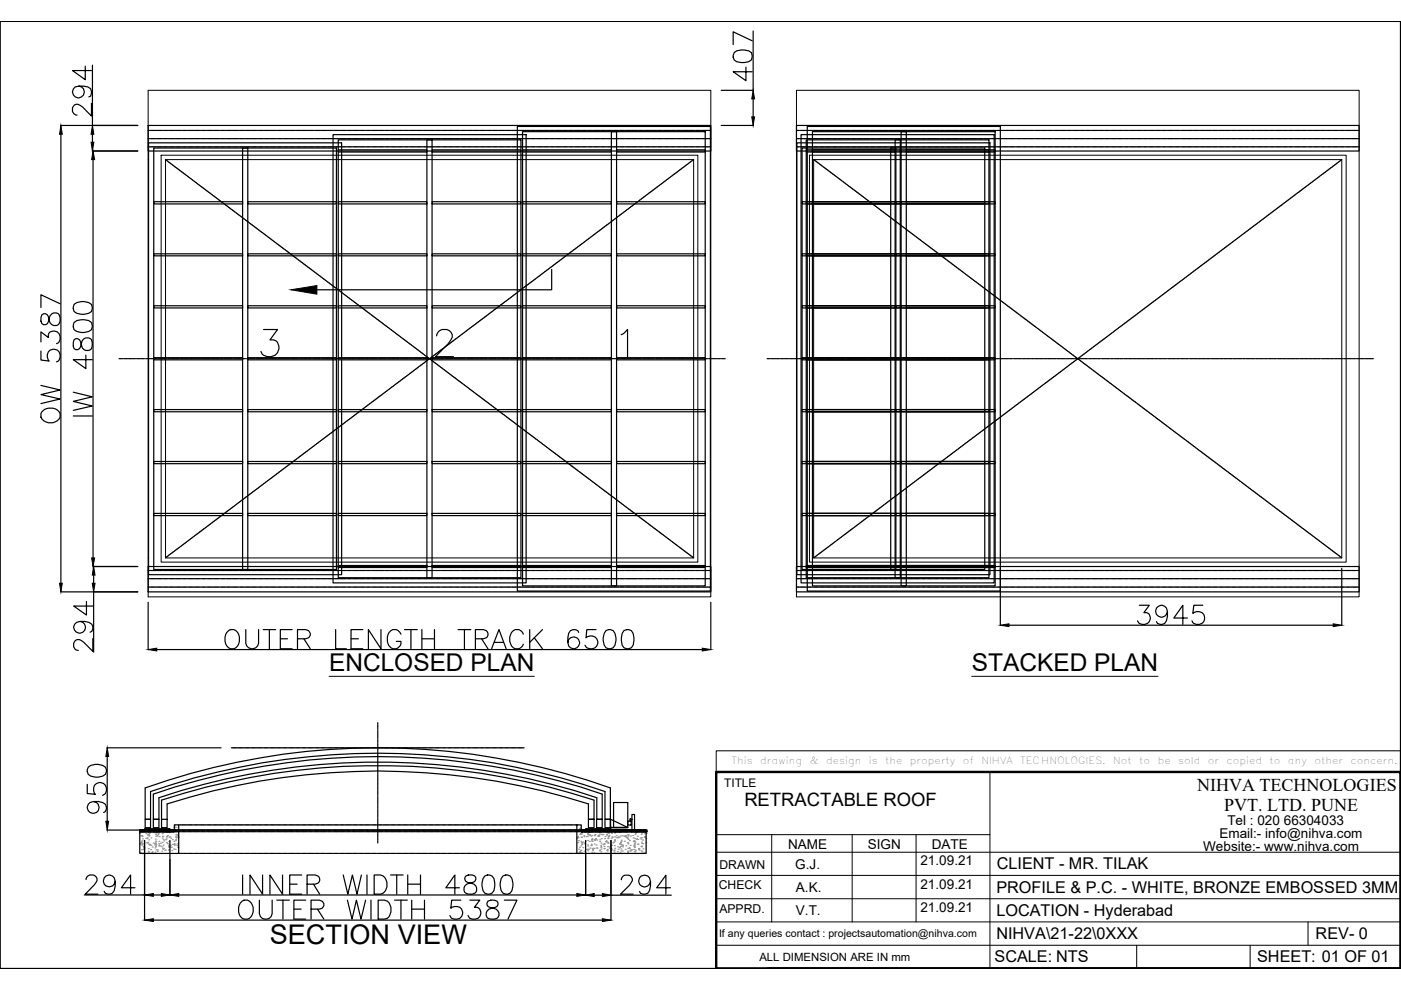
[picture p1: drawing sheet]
<svg xmlns="http://www.w3.org/2000/svg" width="297mm" height="210mm" viewBox="0 0 297 210" stroke-linecap="round" stroke-linejoin="round" font-family="sans-serif">
<defs><g id="words">
<text font-size="5.7" x="57.2" y="200.1">SECTION VIEW</text>
<g font-size="5.2">
<text x="69.8" y="142.3">ENCLOSED PLAN</text>
<text x="206" y="142.3">STACKED PLAN</text>
</g>
<text font-size="3.9" x="157.8" y="170.9">RETRACTABLE ROOF</text>
<g font-size="3.8">
<text x="253.8" y="167.7">NIHVA TECHNOLOGIES</text>
<text x="259.5" y="172">PVT. LTD. PUNE</text>
</g>
<g font-size="3.4">
<text x="211.3" y="184.3">CLIENT - MR. TILAK</text>
<text x="211.2" y="189.3">PROFILE &amp; P.C. - WHITE, BRONZE EMBOSSED 3MM</text>
<text x="211.2" y="194.2">LOCATION - Hyderabad</text>
<text x="211.2" y="199.2">NIHVA\21-22\0XXX</text>
<text x="278.9" y="199.1">REV- 0</text>
<text x="210.9" y="204.1">SCALE: NTS</text>
<text x="266.5" y="204.1">SHEET: 01 OF 01</text>
</g>
<g font-size="2.9">
<text x="167.1" y="180">NAME</text>
<text x="184" y="180">SIGN</text>
<text x="197.6" y="179.9">DATE</text>
<text x="258.5" y="177.7">Email:- info@nihva.com</text>
<text x="260.2" y="174.9">Tel : 020 66304033</text>
<text x="168.6" y="184.2">G.J.</text>
<text x="195.2" y="183.5">21.09.21</text>
<text x="255.1" y="180.4">Website:- www.nihva.com</text>
<text x="168.7" y="189.1">A.K.</text>
<text x="195.2" y="188.4">21.09.21</text>
<text x="168.7" y="194">V.T.</text>
<text x="195.2" y="193.4">21.09.21</text>
</g>
<g font-size="2.6">
<text x="152.5" y="184.2">DRAWN</text>
<text x="152.4" y="188.6">CHECK</text>
<text x="152.5" y="193.5">APPRD.</text>
</g>
<text font-size="2.5" x="153.5" y="166.8">TITLE</text>
<text font-size="2.4" x="161" y="203.7">ALL DIMENSION ARE IN mm</text>
<text font-size="2.2" x="152.4" y="198.6">If any queries contact : projectsautomation@nihva.com</text>
<g font-size="2.1">
<text x="155.1" y="161.9">This</text>
<text x="161.2" y="161.9">drawing</text>
<text x="171.7" y="161.9">&amp;</text>
<text x="175.2" y="161.9">design</text>
<text x="184.2" y="161.9">is</text>
<text x="187.7" y="161.9">the</text>
<text x="192.9" y="161.9">property</text>
<text x="204.2" y="161.9">of</text>
<text x="208.1" y="161.9">NIHVA</text>
<text x="216.3" y="161.9">TECHNOLOGIES.</text>
<text x="236" y="161.9">Not</text>
<text x="241.6" y="161.9">to</text>
<text x="245.4" y="161.9">be</text>
<text x="249.8" y="161.9">sold</text>
<text x="256.1" y="161.9">or</text>
<text x="260" y="161.9">copied</text>
<text x="269.2" y="161.9">to</text>
<text x="273.1" y="161.9">any</text>
<text x="278.7" y="161.9">other</text>
<text x="286.3" y="161.9">concern.</text>
</g>
</g></defs>
<!-- layer: 0 -->
<g fill="none" stroke="#000" stroke-width=".25">
<path d="M0 4.5h.1M0 4.5h296.9v200.8h-296.9zM0 4.5v200.8M16.7 18.3a1.25 1.25 0 0 1 1.1 1.7 1.25 1.25 0 0 1-2 .4 1.25 1.25 0 0 1 .2-2 3.8 3.8 0 0 1 3.2 .4l.2 1-.2 .6-.4 .1M18.1 14v2.9l-2.7-1.9h4M19.6 13.8v12.8M155.7 11.1a3.2 3.2 0 0 1 3.6 0 1.37 1.37 0 0 1-.6 2 3.5 3.5 0 0 1-3-.4l-.3-.6zM158.2 14.2v2.9l-2.8-1.9h4.1M159.5 8.7l-4.1-2v2.8M159.7 6.6v12.5h-6.8M12.9 26.6h16.3M12.9 28.5v95.2"/>
<path d="M19.4 21.9v2.7l-1.9-1.9a1.33 1.33 0 0 0-1.8-.4l-.3 .6v.7a1.06 1.06 0 0 0 .9 .8M19.6 32h9.6M19.6 28.5v1.7M19.7 33.8v84.5M31.4 26.6h119.3v5.4h-119.3zM152.9 26.6h6.8M159.7 21v3.8M168.9 26.6h119.3v5.4h-119.3zM117 57.1v4.3h-49.8M8.7 74.4v1.9l1.7 .3a1.44 1.44 0 0 1 0-2.1 1.44 1.44 0 0 1 2 0 1.44 1.44 0 0 1 0 2.1l-.4 .1M8.7 72.5v-2.1l1.5 1.2v-.6a1.38 1.38 0 0 1 2.1-.6 1.38 1.38 0 0 1 .2 2.1l-.5 .4M8.9 66.7a1.48 1.48 0 0 0 .4 2.1l.7-.2 .2-.3a1.68 1.68 0 0 1 1.8-1.9l.4 .1a1.58 1.58 0 0 1-.4 2.5 1.29 1.29 0 0 1-1.6-1.1l-.2-.8a.81 .81 0 0 0-1.3-.4z"/>
<path d="M12.7 64.4l-4-1.9v2.7M15.7 72l-.2 .6 .2 1.3a.81 .81 0 0 0 1.4-.4l.2-.7a1.15 1.15 0 0 1 1-1.2 1.15 1.15 0 0 1 1.3 1v.8a1.15 1.15 0 0 1-1.3 1 1.15 1.15 0 0 1-1-1.2l-.2-.8a.81 .81 0 0 0-1.4-.4zM15.7 68.4a3.1 3.1 0 0 1 3.7 0 1.33 1.33 0 0 1-.6 1.9 3.2 3.2 0 0 1-3.1-.4l-.2-.6zM15.7 64.5a3.1 3.1 0 0 1 3.7 0 1.33 1.33 0 0 1-.6 1.9 3.2 3.2 0 0 1-3.1-.3l-.2-.6zM18.2 75.3v2.9l-2.7-1.9h4.1M55.9 69.9h2.9l-1.6 2.2a1.67 1.67 0 0 1 1.8 .7 1.67 1.67 0 0 1-.2 2 2.02 2.02 0 0 1-3.5-.3M92.6 71.2a1.51 1.51 0 0 1 1.1-1.3h1.1a1.42 1.42 0 0 1 .8 2.2l-.6 .8-2.7 2.7h3.8M131.7 71l.5-.3 .9-.8v5.7M8.7 81.7l4 1-4 1 4 .9-4 1M8.9 87.3a2.36 2.36 0 0 1 3.8 .4 1.97 1.97 0 0 1-1 1.8 1.97 1.97 0 0 1-2-.1 1.42 1.42 0 0 1-.8-2.1zM15.5 83.2l4.1 .9-4.1 1 4.1 1-4.1 .9M15.5 88.2h4.1"/>
<path d="M12.9 125.5h16.3M17 131.8a1.25 1.25 0 0 1 1.1 1.6 1.25 1.25 0 0 1-2 .6 1.25 1.25 0 0 1 .1-2 3.5 3.5 0 0 1 3.3 .3 1.12 1.12 0 0 1-.4 1.7M18.3 127.5v2.9l-2.7-1.9h4.1M19.7 135.4v2.7l-2-1.9a1.21 1.21 0 0 0-1.9-.2l-.2 .4v.7a.94 .94 0 0 0 1 .8M19.7 120.1h9.5M19.9 121.9v1.8M19.9 125.5v12.8M31.4 120.1h119.3v5.4h-119.3zM31.4 127.7v10.1M33.2 137.7h115.7M48.1 134.1a1.47 1.47 0 0 1 1.7-.6 1.47 1.47 0 0 1 1 1.6 1.86 1.86 0 0 1-1.9 2.5 2.33 2.33 0 0 1-.8-3.5zM52.1 133.5v2.9a1.37 1.37 0 0 0 1.4 1.2 1.37 1.37 0 0 0 1.3-1.2v-2.9"/>
<path d="M55.8 133.5h2.7M57.1 133.5v4.1M59.4 135.4h1.6M61.9 133.5h-2.5v4.1h2.5M63.1 135.4h1.7l.6-.2a.92 .92 0 0 0 0-1.5l-.6-.2h-1.7v4.1M64.4 135.4l1.4 2.2M71.2 133.5v4.1h2.2M74.4 135.4h1.6M76.9 133.5h-2.5v4.1h2.5M80.8 133.5v4.1l-2.7-4.1v4.1M85 134.5a1.48 1.48 0 0 0-1.7-1 1.48 1.48 0 0 0-1.2 1.6 1.86 1.86 0 0 0 1.9 2.5 1.44 1.44 0 0 0 1-1.6h-1M85.8 133.5h2.7"/>
<path d="M87.1 133.5v4.1M89.5 135.4h2.6M89.5 133.5v4.1M92.1 133.5v4.1M97.1 133.5h2.7M98.5 133.5v4.1M100.8 135.4h1.7l.6-.2a.92 .92 0 0 0 0-1.5l-.6-.2h-1.7v4.1M102.1 135.4l1.4 2.2M104.2 137.6l1.6-4.1 1.5 4.1M104.8 136.2h1.9M111 134.5a1.38 1.38 0 0 0-1.4-1.1 1.38 1.38 0 0 0-1.3 1.1 2.33 2.33 0 0 0 .9 3.1 1.43 1.43 0 0 0 1.8-1M112.3 133.5v4.1"/>
<path d="M113.3 135.2l1.7 2.4M115 133.5l-2.7 2.7M122.7 134.1a1.16 1.16 0 0 0-1.8-.4 3.8 3.8 0 0 0-.3 3.3 1.25 1.25 0 0 0 2 .2 1.25 1.25 0 0 0-.5-2 1.25 1.25 0 0 0-1.7 1M126.4 133.5h-2l-.2 1.7a1.44 1.44 0 0 1 2.2 0 1.44 1.44 0 0 1-.3 2.2 1.44 1.44 0 0 1-2.1-.6M128.5 133.7a1.26 1.26 0 0 1 1.9 .6 3.2 3.2 0 0 1-.4 3 1.27 1.27 0 0 1-1.9-.5 3.2 3.2 0 0 1 .4-3.1zM132.3 133.7a1.29 1.29 0 0 1 1.9 .6 3.5 3.5 0 0 1-.3 3 1.31 1.31 0 0 1-2-.5 3.5 3.5 0 0 1 .4-3.1zM150.7 127.7v10.1M168.9 120.1h119.3v5.4h-119.3zM212.1 120.5v12.1M213.9 132.6h68.8M241.6 128.3h2.1l-1.2 1.6h.6a1.33 1.33 0 0 1 .7 1.7 1.33 1.33 0 0 1-1.7 .8l-.5-.2-.4-.6M247.5 129.7a1.25 1.25 0 0 1-1.7 1.1 1.25 1.25 0 0 1-.5-2 1.25 1.25 0 0 1 2 .1 3.5 3.5 0 0 1-.4 3.3 1.17 1.17 0 0 1-1.7-.4"/>
<path d="M251.8 131h-2.9l1.9-2.7v4.1M255 128.3h-1.9l-.2 1.8a1.44 1.44 0 0 1 2.1-.1 1.44 1.44 0 0 1 0 2.1 1.44 1.44 0 0 1-2.1-.1l-.2-.4M284.5 120.5v12.1M22.7 158.6h24.2M18.5 166.3v1.9l1.7 .2a1.43 1.43 0 0 1 0-2.1 1.43 1.43 0 0 1 2.2 .3 1.43 1.43 0 0 1-.6 2M18.7 162.7a3 3 0 0 1 3.7 0 1.26 1.26 0 0 1-.6 1.9 3.2 3.2 0 0 1-3.1-.4l-.2-.6zM19.9 169.9a1.25 1.25 0 0 1 1.1 1.7 1.25 1.25 0 0 1-2 .6 1.25 1.25 0 0 1 .1-2 3.5 3.5 0 0 1 3.3 .3 1.16 1.16 0 0 1-.4 1.8M22.7 176h7.6v.2M22.7 160.4v13.7M29.6 176.3h7.4v-1.4h.9v6h-8.3zM29.6 176.1h.1M29.6 176.3h.1"/>
<path d="M29.6 176h.1M29.7 176h.1M29.7 176.2h.1M29.7 176.3h.1M29.7 176.1h-.1M29.7 176.1v.1M29.8 176.1h.1M29.8 176.2h.1M29.8 176l-.2 .2 .1 .1M29.8 176v.1M29.8 176.3h.1M29.8 176h.1"/>
<path d="M29.8 176.2h-.1M29.9 176.3h.1M29.9 176l-.1 .2M29.9 176.2h-.1M30 176.2l-.2 .1M30 176l-.2 .1M30 176.1l-.1 .1M30 176l-.4 .3M30 176l-.1 .1M30 176.3h-.1M30.1 176l-.1 .1M30.1 176.1l-.2 .2"/>
<path d="M30.1 176.3h-.1M30.1 176h.1M30.1 176.3h.1M30.1 176v.2M30.2 176l-.3 .3M30.2 176.1l-.1 .1M30.3 176l-.3 .2M30.3 176h-.1M30.4 176h.1M30.4 176.3h.1M30.4 176.1l-.2 .2M30.4 176.2l-.1 .1"/>
<path d="M30.4 176l-.1 .3M30.4 176.1v.1M30.4 176.2v.1M30.5 176.3h.1M30.5 176.1l-.1 .1M30.5 176l-.4 .3M30.5 176.2v.1M30.6 176h-.1M30.6 176l-.1 .1M30.6 176.1h-.1M30.6 176h.1M30.6 175.7h5.4v.3h-5.4z"/>
<path d="M30.6 178.2v16.9M30.7 176l-.1 .1M30.7 176l-.2 .3 .1-.1M30.7 176.1l-.6 .2 .1-.1M30.7 176.2l-.1 .1M30.7 176.3h-.1M30.7 176h.1M30.7 176.3h.1M30.7 176.1l-.1 .1M30.8 167.1a147.2 147.2 0 0 1 98.6 0v6.6h-1.1v-5.9a146.8 146.8 0 0 0-96.4 0v5.9h-1.1zM30.8 173.7h1.1v1.8h-1.1zM30.8 176h.1"/>
<path d="M30.8 176.3h.1M30.8 176l-.1 .1M30.8 176v.1M30.9 176h.1M30.9 176.1l-.2 .1M30.9 176.3h-.1M30.9 176.2l-.2 .1M30.9 176.2h.1M30.9 176l-.5 .3M30.9 176.1v.1M30.9 176.3h.1M31 176h.1"/>
<path d="M31 176.3h.1M31 176.1l-.1 .2M31 176.1h.1M31 176l-.1 .1M31.1 176h.1M31.1 176.1l-.3 .2M31.1 176h-.1M31.1 176.2l-.1 .1M31.1 176.2h.1M31.1 176.3h-.1M31.1 176.1v.1M31.2 176h-.1"/>
<path d="M31.2 176.2l-.1 .1M31.2 176l-.2 .2M31.2 176h.1M31.2 176.2h.1M31.2 176v.1M31.2 176.2v.1M31.2 176.3h.1M31.2 176.2h-.1M31.3 176l-.4 .3M31.3 176.1h.1M31.3 176.2h.1M31.3 176.1l-.1 .1"/>
<path d="M31.3 176.2h-.1M31.3 176h.1M31.3 176.2v.1M31.4 176.1h.1M31.4 176.2h.1M31.4 176.3h.1M31.4 176.1l-.1 .1M31.4 176.3h-.1M31.4 176l-.2 .1M31.4 176.1h-.1M31.5 176h.1M31.5 176.2h.1"/>
<path d="M31.5 176.2h-.1M31.5 176.3h.1M31.5 176.1h.1M31.5 176l-.3 .3M31.5 176.1v.1M31.6 176l-.3 .3M31.6 176.1h.1M31.6 176h-.1M31.6 176.2l-.1 .1M31.6 176.3h.1M31.6 176l.1 .1M31.6 176.1v.1"/>
<path d="M31.7 176.3h.1M31.7 176.2h-.1M31.7 176.1l-.2 .2M31.7 176.2h.1M31.7 176.2v.1M31.7 176h.1M31.7 176.1h.1M31.8 176l-.3 .3M31.8 176l-.2 .1M31.8 176.1l-.1 .1M31.8 176.2h-.1M31.8 176.1h.1"/>
<path d="M31.8 176.2h.1M31.8 176.2v.1M31.9 176.3h.1M31.9 176.2l-.2 .1M31.9 176.3h-.1M31.9 176l-.1 .2M31.9 176.2h.1M32 176.1h-.1M32 176.2h-.1M32 176v.1M32 176l-.2 .1M32 176.1v.1"/>
<path d="M32.1 176l-.3 .3M32.1 176h.1M32.1 176.3h.1M32.1 176.1l-.1 .2M32.2 176h.1M32.2 176.2l-.2 .1M32.2 176.1l.2-.1-.1 .2M32.2 176l-.1 .2M32.2 176.1h-.1M32.2 176.2h.1M32.3 176l-.2 .1M32.3 176l-.3 .3"/>
<path d="M32.4 176.3h.1M32.4 176h.1M32.4 176.1l-.2 .1M32.4 176.2l-.2 .1M32.5 176h-.1M32.5 176.2l-.2 .1M32.5 168.4a146.2 146.2 0 0 1 95.2 0v5.3h-1.2v-4.6a146.4 146.4 0 0 0-92.8 0v4.6h-1.2zM32.5 173.7h1.2v1.8h-1.2zM32.5 176l-.2 .3M32.6 176.3h.1M32.6 176v.1M32.6 176l-.2 .1"/>
<path d="M32.6 176.1l-.1 .1h.1M32.6 176l-.3 .1M32.6 176.2v.1M32.6 176.1h.1M32.7 176h.1M32.8 176l-.2 .1M32.8 176l-.2 .3M32.8 176.1l-.3 .2M32.8 176h.1M32.8 176.3h.1M32.8 176.2h.1M32.9 176l-.1 .1"/>
<path d="M32.9 176.2h-.1M32.9 176.3h-.1M32.9 176h.1M32.9 176v.1M32.9 176.1h.1M32.9 176.1v.1M33 176.2h.1M33 176.2l-.1 .1 .1-.1M33 176h-.1M33 176l-.2 .3M33 176v.1M33 176.1l-.1 .1"/>
<path d="M33 176.3h.1M33.1 176h.1M33.1 176.1h.1M33.1 176.3h.1M33.1 176.1v.1M33.1 176l-.1 .1M33.1 176.2h.1M33.2 176.2h.1M33.2 176.1l-.1 .1M33.2 176.3h-.1M33.2 176h.1M33.3 176l-.3 .3"/>
<path d="M33.3 176.2h.1M33.3 176l-.1 .1M33.3 176.3h-.1M33.3 176h.1M33.3 176.1h.1M33.3 176.3h.1M33.3 176.2h-.1M33.4 176l-.4 .3M33.4 176.1h.1M33.4 176.2h.1M33.4 176.2h-.1M33.4 176h.1"/>
<path d="M33.4 176v.1M33.4 176.2v.1M33.4 176.3h.1M33.4 176.1v.1M33.5 176l-.3 .3M33.5 176.3h.1M33.5 176.2h-.1M33.5 176.2h.1M33.5 176h-.1M33.5 176v.1M33.6 176h.1M33.6 176.1l-.2 .2"/>
<path d="M33.6 176.3h.1M33.6 176.2h-.1M33.6 176l-.3 .3M33.6 176.2h.1M33.7 176h-.1M33.7 176l-.1 .1M33.7 176.1l-.1 .1M33.7 176.2l-.1 .1M33.7 176.1h.1M33.7 176.3h.1M33.7 176.2l.1 .1M33.7 176.1v.1"/>
<path d="M33.7 176h.1M33.8 176l-.3 .3M33.8 176h.1M33.8 176.1l-.2 .2M33.8 176.2h.1M33.8 176.1h.1M33.9 176l-.2 .1M33.9 176.2l-.1 .1M33.9 176h.1M33.9 176l-.1 .2M33.9 176.2v.1M34 176.3h.1"/>
<path d="M34 176l-.1 .2M34 176.3h-.1M34 176.2h.1M34 176.1l-.1 .1M34.1 176.3h-.1M34.1 176.2l.3-.2-.4 .3M34.1 176l-.1 .1M34.1 176l-.3 .2M34.1 176.2l-.1 .1M34.2 176l-.3 .3M34.2 176h-.1M34.2 176h.1"/>
<path d="M34.2 176.3h.1M34.2 176.1l-.1 .2M34.2 173.7v-4.1a147.6 147.6 0 0 1 91.7 0v4.1h-1.1v-3.3a146.3 146.3 0 0 0-89.4 0v3.3M34.2 173.7h1.2v1.8h-1.2zM34.3 176.2v.1M34.3 176l-.1 .2M34.3 176.2h-.1M34.3 176.1l-.2 .2M34.3 176v.1M34.5 176h.1M34.5 176.3h.1M34.5 176.1l-.2 .1"/>
<path d="M34.5 176.1l-.1 .2M34.5 176.2l-.2 .1M34.5 176l-.1 .1M34.5 176.2v.1M34.6 176.1l-.3 .2M34.6 176.3h.1M34.6 176h-.1M34.6 176.1v.1M34.6 176.2h.1M34.7 176h.1M34.7 176.2l-.2 .1M34.7 176l-.4 .2"/>
<path d="M34.7 176l-.3 .3M34.7 176.3h-.1M34.7 176.1h.1M34.8 176l-.1 .1M34.8 176.2h-.1M34.8 176.2v.1M34.8 176l-.1 .3M34.8 176.1l-.3 .2M34.8 176.3h.1M34.9 176h.1M34.9 176.3h.1M34.9 176.1l-.1 .1"/>
<path d="M34.9 176.2h-.1M34.9 176l-.1 .1M34.9 176.2h.1M35 176h.1M35 176.2h.1M35 176.3h.1M35 176.1v.1M35 176.2h-.1M35.1 176.1h.1M35.1 176.2h.1M35.1 176l-.2 .1M35.1 176.2l-.1 .1"/>
<path d="M35.1 176l-.3 .3M35.1 176.1l-.1 .1M35.1 176v.1M35.1 176.3h.1M35.1 176h.1M35.1 176.1v.1M35.2 176.1h.1M35.2 176.3h.1M35.2 176l-.1 .1M35.2 176h.1M35.2 176.2v.1M35.3 176.2h.1"/>
<path d="M35.3 176h-.1M35.3 176.1l-.2 .1M35.3 176.1h.1M35.3 176h.1M35.3 176.2v.1M35.3 176l-.4 .3 .2-.1M35.3 176v.1M35.3 176.3h.1M35.4 176h.1M35.4 176.1h.1M35.4 176.3h.1M35.4 176.1h-.1"/>
<path d="M35.4 176.2h-.1M35.4 176l-.3 .3M35.4 176.2h.1M35.5 176h-.1M35.5 176l-.1 .1M35.5 176.2l-.1 .1M35.5 176.2h.1M35.5 176.3h.1M35.5 176.1v.1M35.6 176l-.4 .3M35.6 176.3h-.1M35.6 176.2h.1"/>
<path d="M35.6 176h-.1M35.6 176v.1M35.6 176h.1M35.6 176.3h.1M35.6 176.1h.1M35.7 176l-.4 .3M35.7 176.2h.1M35.7 176.2h-.1M35.7 176h.1M35.7 176l-.1 .2M35.7 176.1l-.1 .1M35.7 176.2v.1"/>
<path d="M35.8 176.2l-.1 .1M35.8 176.3h.1M35.8 176.1l-.1 .1M35.8 176h.1M35.9 176l-.3 .3M35.9 176h.1M35.9 176.1v.2M35.9 176.1h.1M35.9 176l-.2 .1M35.9 176.2v.1M36 176h-.1M36 176l-.1 .2"/>
<path d="M36 176.2l-.1 .1M36 176.3h.1M36 176v.2M36 178.2v11.6M36 176.2l-.3 .1M36.1 176.2l-.2 .1M36.1 176.2h-.1M36.1 176.1l-.2 .1M36.2 176h.1M36.2 176.3h-.1M36.2 176l-.1 .1M36.2 176.1l-.1 .1"/>
<path d="M36.2 176.3h.1M36.2 176l-.2 .1M36.2 176l-.1 .3M36.3 176h.1M36.3 176.3h.1M36.3 176l-.1 .3M36.3 176.2l-.2 .1M36.4 176.2v.1M36.4 176l-.3 .2M36.4 176h.1M36.4 176v.1M36.4 176.1v.1"/>
<path d="M36.4 176l-.2 .2M36.5 176h.1M36.5 176.3h.1M36.5 176.2h-.2M36.5 176.1l-.1 .1M36.5 176.2v.1M36.6 176l-.2 .1M36.6 176.1l-.2 .2M36.6 176h.1M36.6 176.2v.1M36.7 176.1l-.3 .2M36.7 176l-.1 .1"/>
<path d="M36.7 176.3h.1M36.7 176l-.3 .2M36.7 176.2h.1M36.7 176h.1M36.7 176.2l-.1 .1M36.7 176v.1M36.8 176h.1M36.8 176.2h-.1M36.8 176.1h-.1M36.8 176l-.2 .2M36.8 176v.1M36.9 176.2h-.1"/>
<path d="M36.9 176.2l-.1 .1M36.9 176.1h.1M36.9 176l-.1 .3M36.9 176.1l-.3 .2M37 176h.1M37 176.3h.1M37 176.2h.1M37 176v.1M37 176.1l-.1 .1M37 176.3h-.1M122.3 174.9h.9v1.4h13.8v4.6h-14.7zM123.2 176.1h.1"/>
<path d="M123.2 176.3h.1M123.2 176h.1M123.3 176.3h.1M123.3 176v.1M123.3 176.2h.1M123.3 176.3l.2-.1v.1M123.4 176h.1M123.4 176.2h.1M123.4 176.3h.1M123.4 176.1l-.2 .1M123.4 176h-.1M123.4 176.1v.1"/>
<path d="M123.4 176l-.2 .2M123.4 176.1h.1M123.4 176.2v.1M123.5 176.3h.1M123.5 176h.1M123.5 176.1l-.1 .2M123.5 176.3h-.1M123.6 176l-.1 .1M123.6 176v.1M123.6 176.3h.1M123.7 176l-.3 .1M123.7 176.1l-.1 .1"/>
<path d="M123.7 176l-.3 .3M123.7 176.3h-.1M123.7 176.3h.1M123.7 176h.1M123.8 176h.1M123.8 176l-.1 .3M123.8 176.2h.1M123.9 176.3h-.1M123.9 176.1l-.3 .1M123.9 176l-.3 .3M123.9 176l-.2 .1M123.9 176.1v.1"/>
<path d="M124 176h.1M124 176l-.3 .1M124 176h-.1M124 176.3h-.1M124 176.3h.1M124 176l-.1 .3M124 176.2l-.2 .1M124 176.1v.2M124.1 176h-.1M124.1 176.2l-.1 .1M124.2 176.3h.1M124.2 175.7h5.3v.3h-5.3z"/>
<path d="M124.2 176l-.2 .1M124.2 176.1l-.1 .1M124.2 176.2h-.1M124.2 178.2v11.6M124.2 176.1l-.2 .1M124.2 176l-.4 .3M124.2 176.2h.1M124.2 176.1h.1M124.3 176h.1M124.3 176l-.1 .1M124.3 176.1l-.3 .2M124.3 176.2l-.2 .1"/>
<path d="M124.4 176l-.2 .3M124.4 176.1l-.3 .2M124.4 176h.1M124.4 176.3h.1M124.4 176l.1 .1M124.4 176.1v.1M124.5 176l-.1 .1M124.5 176.2h-.1M124.5 176h.1M124.5 176.1h.1M124.5 176.1v.1M124.6 176.1h.1"/>
<path d="M124.6 176.2h.1M124.6 176h-.1M124.6 176l-.3 .3M124.6 176v.1M124.6 176.1l-.1 .1M124.6 176.3h.1M124.7 176h.1M124.7 176.1h.1M124.7 176.3h.1M124.7 176.1l-.3 .2M124.7 176.2h-.1M124.7 176l-.1 .1"/>
<path d="M124.7 176.2h.1M124.8 176h.1M124.8 173.7h1.1v1.8h-1.1zM124.8 176.1h-.1M124.8 176.2l-.1 .1M124.8 176.2h.1M124.8 176.1v.1M124.9 176l-.4 .2M124.9 176.2h.1M124.9 176l-.1 .1M124.9 176.3h-.1M124.9 176h.1"/>
<path d="M124.9 176.1h.1M124.9 176.3h.1M125 176.1v-.1l-.4 .3M125 176.1h.1M125 176.2h.1M125 176.3h.1M125 176.2h-.1M125 176.2v.1M125.1 176.1h.1M125.1 176.2h.1M125.1 176.3h.1M125.1 176.1l-.1 .1"/>
<path d="M125.1 176.3h-.1M125.1 176l-.3 .3M125.1 176.3l.3-.2-.2 .2M125.1 176h.1M125.1 176v.1M125.2 176h.1M125.2 176.3h.1M125.2 176.1h-.1M125.2 176.2h-.1M125.2 176l-.3 .3M125.2 176.2h.1M125.3 176l-.3 .3"/>
<path d="M125.3 176h-.1M125.3 176.1l-.1 .1M125.3 176.2l-.1 .1M125.3 176.1h.1M125.3 176.3h.1M125.3 176.1v.1M125.3 176v.1M125.3 176.2h.1M125.4 176h-.1M125.4 176l-.1 .1M125.4 176h.1M125.5 176h-.1"/>
<path d="M125.5 176.2l-.1 .1M125.5 176h.1M125.5 176v.1M125.5 176.1l-.1 .1M125.5 176.2v.1M125.6 176.3h.1M125.6 176.1l-.2 .2M125.6 176h.1M125.6 176.2v.1M125.6 176.3h-.1M125.6 176l-.3 .2M125.7 176.1l-.2 .2"/>
<path d="M125.7 176l-.1 .1M125.7 176.3h-.1M125.7 176l-.2 .1M125.8 176h-.1M125.8 176l-.1 .2M125.8 176.3h-.1M125.8 176h.1M125.8 176.3h.1M125.9 176l-.2 .3M125.9 176.1l-.2 .1M125.9 176.2h.1M125.9 176.2v.1"/>
<path d="M125.9 176.3h.1M125.9 176l-.1 .2M126 176l-.3 .2M126 176.2h-.1M126 176h.1M126.1 176h.1M126.1 176.3h.1M126.1 176.1l-.1 .2M126.1 176l-.1 .1M126.1 176.2l-.2 .1M126.2 176h-.1M126.2 176.2l-.1 .1"/>
<path d="M126.2 176.3h-.1M126.2 176.1l-.3 .2M126.2 176l-.1 .2M126.2 176.3h.1M126.2 176h.1M126.3 176h.1M126.3 176.3h.1M126.3 176l-.7 .3M126.3 176.1h.1M126.4 176l-.2 .2M126.4 176.1l-.2 .2M126.4 176.2l-.2 .1"/>
<path d="M126.4 176h.1M126.4 176.2v.1M126.4 176l-.1 .3M126.4 176.3h.1M126.5 176h.1M126.5 176.3h.1M126.5 173.7h1.2v1.8h-1.2zM126.5 176.2h-.1M126.5 176l-.2 .1M126.5 176.1l.2-.1-.3 .3M126.5 176l-.1 .2M126.5 176.2h.1"/>
<path d="M126.5 176.3h-.1M126.6 176h.1M126.6 176.2h.1M126.6 176.3h.1M126.6 176.1v.1M126.7 176.1h.1M126.7 176.2h.1M126.7 176.2l-.1 .1M126.7 176.1l-.2 .1M126.7 176h.1M126.7 176.3h.1M126.7 176.1l-.1 .1"/>
<path d="M126.8 176.1h.1M126.8 176.3h.1M126.8 176l-.1 .1M126.8 176h.1M126.8 176.2h-.1M126.8 176.2h.1M126.8 176.2v.1M126.9 176.2h.1M126.9 176.1l-.1 .1M126.9 176.1h.1M126.9 176.2v.1M127 176l-.4 .2"/>
<path d="M127 176.2h.1M127 176l-.1 .1M127 176.3h-.1M127 176h.1M127 176.1h.1M127 176.3h.1M127 176l-.3 .3M127.1 176.2l-.1 .1M127.1 176.2h.1M127.1 176.3h.1M127.1 176h-.1M127.1 176.1l.1 .1"/>
<path d="M127.2 176l-.4 .3M127.2 176.2l.1-.2-.3 .3M127.2 176.3h-.1M127.2 176.2h.1M127.2 176l-.2 .1M127.2 176v.1M127.3 176h.1M127.3 176.3h.1M127.3 176.1h-.1M127.3 176.1l-.3 .2M127.3 176.2h.1M127.3 176.2l.1 .1"/>
<path d="M127.4 176.3h.1M127.4 176v.1M127.4 176.1l-.1 .1M127.4 176.2v.1M127.5 176.1l-.3 .2M127.5 176h.1M127.5 176.1h.1M127.6 176l-.3 .1M127.6 176l-.2 .3 .3-.1h-.1M127.6 176h.1M127.6 176.2v.1M127.6 176.3h.1"/>
<path d="M127.6 176.1l-.1 .2M127.7 176h.1M127.7 176.1l-.3 .1M127.7 176v.1M127.8 176h.1M127.8 176l-.1 .3M127.8 176l-.2 .1M127.8 176v.2M127.8 176.3h.1M127.9 176h.1M127.9 176.3h.1M127.9 176.3h-.1"/>
<path d="M127.9 176l-.1 .1M128 176l-.2 .3M128 176.3l.1-.1-.2 .1M128 176h.1M128 176l-.4 .3M128 176.1l-.3 .2M128 176.3h.1M128.1 176l-.3 .2M128.1 176.2h-.1M128.1 176v.1M128.1 176.3h-.1M128.1 176h.1"/>
<path d="M128.1 176.3h.1M128.1 176.1v.2M128.2 176.1l-.1 .2M128.2 176l-.1 .1M128.2 176.2v.1M128.3 173.7h1.1v1.8h-1.1zM128.3 176.3h-.1M128.3 176l-.1 .1M128.3 176.1l-.1 .1M128.3 176.3h.1M128.3 176l-.3 .2M128.4 176h.1"/>
<path d="M128.4 176h-.1M128.4 176l-.1 .1M128.4 176.3h-.1M128.4 176.3h.1M128.4 176.2h-.1M128.4 176.2v.1M128.4 176l-.2 .2M128.4 176.1l-.1 .2M128.5 176h-.1M128.5 176.2l-.1 .1M128.5 176.1h.1M128.5 176.1l-.3 .2"/>
<path d="M128.5 176v.1M128.5 176.2h.1M128.5 176.3h.1M128.6 176l-.2 .1M128.6 176h.1M128.6 176.3h.1M128.6 176v.1M128.7 176h.1M128.7 176.2h.1M128.7 176.3h.1M128.7 176.1h-.1M128.7 176.2l-.1 .1"/>
<path d="M128.7 176l-.3 .2M128.7 176.1v.1M128.7 176.1h.1M128.7 176.2v.1M128.8 176.1h.1M128.8 176l-.1 .1M128.8 176.1l-.3 .2M128.8 176.3h-.1M128.8 176.1l-.4 .2M128.8 176h.1M128.8 176.3h.1M128.8 176.2h.1"/>
<path d="M128.9 176.1l-.2 .1M128.9 176.3h.1M128.9 176.2h-.1M128.9 176h.1M128.9 176.2h.1M128.9 176.1h.1M128.9 176.2v.1M128.9 176l-.2 .3M128.9 176.1v.1M129 176.1h.1M129 176.2h-.1M129 176.2l-.1 .1"/>
<path d="M129 176l-.2 .3M129 176.2h.1M129.1 176h.1M129.1 176.1h.1M129.1 176.3h.1M129.1 176.2h-.1M129.1 176v.1M129.1 176.1h-.1M129.1 176.2h.1M129.2 176l-.1 .1M129.2 176.2l-.1 .1M129.2 176.3h-.1"/>
<path d="M129.2 176.2h.1M129.2 176.3h.1M129.2 176h-.1M129.2 176.1v.1M129.2 176l-.3 .3M129.2 176h.1M129.2 176.2l.2-.1 .1 .2M129.3 176.2h.1M129.3 176l-.1 .1M129.3 176.3h-.1M129.3 176h.1M129.3 176.3h.1"/>
<path d="M129.3 176.1l-.1 .2M129.4 176l-.4 .3M129.4 176.2h-.1M129.4 173.7l3.7 1.7M129.4 176.2v.1M129.5 176.3h.1M129.5 173.7v1.8M129.5 176h-.1M129.5 175.3l.1 .1M129.5 176l-.2 .1M129.5 176.1l-.2 .2M129.5 175.4l3.6 .1h-3.6"/>
<path d="M129.5 176l-.1 .1M129.5 176h.2l-.2 .3M129.5 176v.1M129.5 178.2v16.9M129.6 176h.1M129.6 176.3h.1M129.6 176.1h-.1M129.7 176.3h.1M129.7 176l.1 .1M129.7 176.1l-.1 .1M129.7 176.2v.1M129.8 176.1l-.3 .1"/>
<path d="M129.8 176h.1M129.9 176l-.3 .2M129.9 176l-.1 .1M129.9 176l-.1 .2M129.9 176.3h.1M130 176h.1M130 176.3h.1M130 176.2h.1M130 176l-.2 .3v-.2M130 176.1h.1M130.1 176h.1M130.1 170.2h3v5.2h-3z"/>
<path d="M130.1 176l-.7 .3M130.1 176.1l-.1 .1M130.1 176.3h-.1M130.1 176.2l-.1 .1M130.1 176l-.3 .2M130.2 176h-.1M130.2 176.3h-.1M130.2 176h.1M130.2 176.3h.1M130.2 176.1l-.1 .2M130.3 176.1h.1M130.3 176.3h.1"/>
<path d="M130.3 176.1l-.3 .1M130.3 176.2h.1M130.3 176l-.4 .3M130.3 176.1l-.1 .1M130.4 176.3h.1M130.4 176l-.3 .1M130.4 176h.1M130.4 176.2h.1M130.4 176v.1M130.4 176.3h-.1M130.5 176h.1M130.5 176.3h.1"/>
<path d="M130.5 176.1h-.1M130.5 176.2h-.2M130.5 176l-.3 .3M130.5 176.1h.1M130.5 176.2h.1M130.6 176h-.1M130.6 176.2l-.1 .1M130.6 176.1h.1M130.6 176v.1M130.6 176.1v.1M130.6 176.2h.1M130.6 176.3h.1"/>
<path d="M130.6 176l-.2 .3M130.6 176h.1M130.7 176h.1M130.7 176.2h.1M130.7 176.3h.1M130.7 176l-.1 .1M130.7 176.3h-.1M130.7 176.1h.1M130.8 176l-.4 .3M130.8 176.2h.1M130.8 176.1l-.1 .1M130.8 176.2h-.1"/>
<path d="M130.8 176.1h.1M130.8 176h.1M130.8 176.2v.1M130.9 176.1h.1M130.9 176l-.1 .1M130.9 176.1l-.1 .1M130.9 176.3h-.1M130.9 176.1l-.4 .2M130.9 176h.1M130.9 176.3h.1M130.9 176.2h.1M130.9 176.1l-.2 .2"/>
<path d="M131 176h.1M131 176.2h.1M131 176.3h.1M131 176.1h-.1M131 176l-.2 .3M131 176h-.1M131 176.1v.1M131 176.2l-.1 .1M131.1 176.1h.1M131.1 176.2h.1M131.1 176.2l-.1 .1M131.1 176v.2"/>
<path d="M131.1 176h.1M131.1 176.3h.1M131.2 176.1l-.3 .2M131.2 176.3h.1M131.2 176l-.1 .1M131.2 176.2h-.1M131.2 176v.1M131.2 176.2v.1M131.3 176.2l-.2 .1M131.3 176.2h.1M131.3 176h-.1M131.3 176.1l-.1 .1"/>
<path d="M131.3 176l-.4 .3M131.3 176h.1M131.4 176l-.1 .1M131.4 176.1l-.1 .1M131.4 176.3h-.1M131.4 176h.1M131.4 176.3h.1M131.4 176.1l.2-.1v.2M131.4 176l-.2 .3M131.4 176.2h.1M131.5 176.2h-.2M131.5 176.2l-.1 .1"/>
<path d="M131.5 176h-.1M131.6 176l-.3 .2M131.6 176.2v.1M131.7 176h.1M131.7 176.3h.1M131.7 176.1l-.3 .2M131.7 176v.1M131.8 176.3h.1M131.8 176v.1M131.8 176.1l-.1 .1M131.8 176l-.2 .1M131.8 176.2v.1"/>
<path d="M131.9 176.1l-.4 .1M131.9 176h.1M132 176h-.1M132 176.2l-.1 .1M132 176l-.1 .1M132 176.3h.1M132 176h.1M132.1 176h.1M132.1 176l-.1 .1M132.1 176.2h-.1M132.1 176l-.3 .3 .2-.3M132.1 176.1l-.6 .2"/>
<path d="M132.2 176h.1M132.2 176.1h.1M132.2 176.2v.1M132.2 176.2l-.2 .1M132.2 176l-.6 .3M132.2 176.3h.1M132.3 176h.1M132.3 176.3h.1M132.3 176.1l-.1 .2M132.3 176.1h.1M132.3 176l-.1 .1M132.4 176h.1"/>
<path d="M132.4 176.1l-.3 .1M132.4 176.2h.1M132.4 176.1l-.1 .1M132.4 176.3h.1M132.5 176h-.1M132.5 176l-.2 .2M132.5 176h.1M132.5 176.2h.1M132.5 176v.1M132.5 176.2v.1M132.5 176.3h.1M132.5 176.1h.1"/>
<path d="M132.5 176.2h-.1M132.6 176l-.4 .3M132.6 176.1h.1M132.6 176.2h.1M132.6 176.2h-.1M132.6 176h.1M132.6 176.2v.1M132.7 176.1h.1M132.7 176.3h.1M132.7 176.3h-.1M132.7 176.2h.1M132.8 176l-.3 .2"/>
<path d="M132.8 176h.1M132.8 176.2h.1M132.8 176.3h.1M132.8 176l-.2 .2M132.8 176.2h-.1M132.8 176.1h.1M132.8 176l-.3 .3M132.8 176.1v.1M132.9 176.1h.1M132.9 176.2h.1M132.9 176h-.1M132.9 176.2l-.1 .1"/>
<path d="M132.9 176l-.3 .3M132.9 176.3h.1M132.9 176.2l.2 .1 .3-.3-.1 .3M132.9 176.1v.1M133 176.3h.1M133 176h.1M133 176l-.2 .3M133.1 176h.1M133.1 176.2h.1M133.1 176.3h.1M133.1 176.1h-.1M133.1 174.1h.7v.8h-.7z"/>
<path d="M133.1 176l-.2 .1M133.1 176.1v.1M133.1 176.2l-.1 .1M133.1 176.1h.1M133.1 176.2v.1M133.2 176l-.4 .3M133.2 176l-.1 .1M133.2 176.2h-.1M133.2 176.3h-.1M133.2 176h.1M133.2 176.2h.1M133.3 176.2v.1"/>
<path d="M133.3 176l-.2 .2M133.3 176.1h-.1M133.3 176.2h-.1M133.3 176v.1M133.3 176h.1M133.3 176.1v.1M133.4 176h.1M133.4 176h-.1M133.4 176.3h-.1M133.5 176h.1M133.5 176.2l-.2 .1M133.5 176l-.1 .2"/>
<path d="M133.5 176.2l-.1 .1M133.6 173.6h.2v.6h-.2zM133.6 176.3h-.1M133.6 176l-.1 .1M133.6 176l-.2 .1M133.6 176.1v.1M133.6 176v.2M133.6 176l-.3 .2M133.7 176.3h.1M133.7 176.2l-.1 .1M133.7 176h.1M133.7 176.2l-.2 .1"/>
<path d="M133.7 176.1l-.1 .2M133.8 173.7l.2 .1zM133.8 176h-.1M133.8 176.2l-.2 .1M133.9 176.3h.1M133.9 176l-.2 .1M133.9 176.1l-.2 .1M133.9 176.2h-.1M133.9 176.1h-.1M133.9 176l-.3 .2M133.9 176.2l-.1 .1M133.9 176.2h.1"/>
<path d="M133.9 176.1h.1M134 176h.1M134 176l-.1 .1M134 172.7h.5v3.2h-.5zM134 175.9l.5 .1zM134 176.3h.1M134.1 176l-.2 .3M134.1 176.1l-.3 .2M134.1 176h.1M134.1 176.3h.1M134.1 176l-.1 .2M134.1 176.2l-.3 .1"/>
<path d="M134.2 176l-.1 .1M134.2 176.2h-.1M134.2 176h.1M134.2 176.1h.1M134.2 176.1v.1M134.3 176h-.1M134.3 176l-.3 .3h.2M134.3 176v.1M134.3 176.1l-.1 .1M134.3 176.3h.1M134.4 176h.1M134.4 176.1h.1"/>
<path d="M134.4 176.3h.1M134.4 176.2l-.2 .1M134.4 176.1l-.1 .1M134.4 176l-.1 .1M134.4 176.2h.1M134.5 176h.1M134.5 176.1h-.1M134.5 176.2l-.1 .1M134.5 176.2h.1M134.6 176l-.4 .2M134.6 176h.1M134.6 176.2h.1"/>
<path d="M134.6 176l-.1 .1M134.6 176.2l-.1 .1M134.6 176.3h-.1M134.6 176.1h.1M134.6 176.3h.1M134.7 176.1v-.1l-.4 .3M134.7 176.1h.1M134.7 176.2h.1M134.7 176.3h.1M134.7 176.2h-.1M134.7 176.2v.1M134.7 176.1v.1"/>
<path d="M134.8 176l-.2 .2-.1-.1M134.8 176.3h.1M134.8 176.2h-.1M134.8 176h.1M134.8 176.2h.1M134.8 176h-.1M134.8 176v.1M134.9 176h.1M134.9 176.2h.1M134.9 176.3h.1M134.9 176.1h-.1M134.9 176l-.3 .3"/>
<path d="M135 176l-.3 .3M135 176h-.1M135 176.1l-.1 .1M135 176.2l-.1 .1M135 176.1h.1M135 176.3h.1M135 176.1v.1M135 176v.1M135 176.2h.1M135.1 176.1l-.3 .2M135.1 176h-.1M135.1 176l-.1 .1"/>
<path d="M135.1 176.2h-.1M135.1 176h.1M135.1 176.2h.1M135.1 176.3h.1M135.2 176h-.1M135.2 176.2l-.1 .1M135.2 176l-.3 .3M135.2 176h.1M135.2 176.2v.1M135.3 176.3h.1M135.3 176h.1M135.3 176.1l-.1 .1"/>
<path d="M135.3 176.2h.1M135.3 176.3h-.1M135.3 176l-.2 .3M135.4 176l-.1 .1M135.4 176.3h-.1M135.4 176l-.3 .2M135.4 176.1v.1M135.4 176.2l-.1 .1M135.5 176l-.3 .3M135.5 176h-.1M135.5 176h.1M135.5 176.3h.1"/>
<path d="M135.5 176.1l-.1 .2M135.6 176l-.2 .3M135.6 176.2h.1M135.6 176.2v.1M135.6 176.3h.1M135.6 176.1l-.3 .2M135.6 176v.1M135.7 176l-.2 .1M135.7 176.1l-.1 .1M135.7 176h.1M135.8 176h.1M135.8 176.3h.1"/>
<path d="M135.8 176.2l-.1 .1M135.8 176l-.2 .2M135.8 176.1l-.1 .2M135.8 176.2l-.2 .1M135.8 176.2v.1M135.9 176.3h-.1M135.9 176.1l-.3 .2M135.9 176l-.1 .1M135.9 176.3h.1M135.9 176h-.1M135.9 176.1l-.1 .1M135.9 176.2h.1"/>
<path d="M136 176h.1M136 176.3h.1M136 176l-.2 .1M136 176.2l-.1 .1M136.1 176.2l-.3 .1M136.1 176l-.1 .1M136.1 176.2h.1M136.1 176.2v.1M136.1 176.1l-.2 .1M136.1 176l-.1 .3M136.1 176.3h.1M136.2 176h.1"/>
<path d="M136.2 176.3h.1M136.2 176.2h-.1M136.2 176l-.1 .2M136.2 176.2h.1M136.2 176.3h-.1M136.3 176l-.3 .1M136.3 176h.1M136.3 176.3h.1M136.3 176.1h-.1M136.3 176l-.2 .3M136.3 176l-.1 .1M136.3 176.1v.1"/>
<path d="M136.4 176.1h.1M136.4 176.2h.1M136.4 176.2h-.1M136.4 176.2l-.1 .1M136.4 176h.1M136.4 176.1l-.2 .1M136.4 176.3h.1M136.4 176.1v.1M136.5 176.1h.1M136.5 176.3h.1M136.5 176.2h-.1M136.5 176h.1"/>
<path d="M136.5 176.2v.1M136.6 176.2h.1M136.6 176.1l-.1 .1M136.6 176.1h.1M136.6 176h.1M136.6 176.2l-.1 .1M136.7 176l-.4 .2M136.7 176.2h.1M136.7 176l-.1 .1M136.7 176.3h-.1M136.7 176h.1M136.7 176.1h.1"/>
<path d="M136.7 176.3h.1M136.7 176l-.3 .3M136.8 176h-.1M136.8 176.2l-.1 .1M136.8 176.1h.1M136.8 176.2h.1M136.8 176.1l-.1 .2M136.8 176.3h.1M136.9 176l-.4 .3M136.9 176.3h.1M136.9 176.2h.1M136.9 176l-.2 .1"/>
<path d="M136.9 176v.1M136.9 176.1h.1M136.9 176h.1M136.9 176.1v.1M137 176l-.3 .3M137 176h.1M137 176.2l-.1 .1M137 176.3h.1M137 176.1l-.1 .1M17.9 189.8h12.7M18.2 186.5a1.06 1.06 0 0 1 .8-1h.8a1.01 1.01 0 0 1 .6 1.6l-2.3 2.5h2.6M24.4 186.9a1.25 1.25 0 0 1-1.7 1.1 1.25 1.25 0 0 1-.5-2 1.25 1.25 0 0 1 2 .1 3.5 3.5 0 0 1-.4 3.3 1.16 1.16 0 0 1-1.7-.4"/>
<path d="M28.6 188.2h-2.9l2-2.7v4.1M32.5 189.8h1.7M32.5 195.1h95.2M37.9 189.8h84.4M51.4 191.1a1.57 1.57 0 0 1 2.3 1.3 1.87 1.87 0 0 1-2 2.5 2.33 2.33 0 0 1-.3-3.8zM51.4 185.5v4.1M55 190.9v2.8a1.37 1.37 0 0 0 1.3 1.2 1.37 1.37 0 0 0 1.4-1.2v-2.8M55.7 185.5v4.1l-2.7-4.1v4.1M58.7 190.9h2.6M59.9 185.5v4.1l-2.7-4.1v4.1M60 190.9v4M61.4 187.5h1.6"/>
<path d="M62.3 192.8h1.5M64 185.5h-2.6v4.1h2.6M64.8 190.9h-2.5v4h2.5M65.1 187.5h1.7l.6-.2a.92 .92 0 0 0 0-1.6l-.6-.2h-1.7v4.1M66 192.8h1.7l.6-.2a.93 .93 0 0 0 0-1.5l-.6-.2h-1.7v4M66.5 187.5l1.3 2.1M67.3 192.8l1.4 2.1M72.8 185.5l.9 4.1 1-4.1 1 4.1 .9-4.1M73.7 190.9l.9 4 1-4 .9 4 1-4M77.8 185.5v4.1M78.7 190.9v4M79.3 185.5h1.4a2.17 2.17 0 0 1 1.4 2.1 2.17 2.17 0 0 1-1.4 2h-1.4z"/>
<path d="M80.2 190.9h1.3a2.26 2.26 0 0 1 .6 3.8l-.6 .2h-1.3zM82.8 185.5h2.7M83.7 190.9h2.7M84.1 185.5v4.1M85 190.9v4M86.4 187.5h2.8M86.4 185.5v4.1M87.3 192.8h2.7M87.3 190.9v4M89.2 185.5v4.1M90 190.9v4M97.4 188.2h-2.9l1.9-2.7v4.1"/>
<path d="M97.7 190.9h-1.9l-.2 1.7a1.41 1.41 0 0 1 2.4 .5 1.41 1.41 0 0 1-1.6 1.8l-.6-.2-.4-.6M98.8 185.7a.81 .81 0 0 0 .3 1.4 1.79 1.79 0 0 1 1.9 1.1 1.02 1.02 0 0 1-.9 1.4h-.8a1.17 1.17 0 0 1-1-1.3 1.17 1.17 0 0 1 1.2-1l.8-.2a.81 .81 0 0 0 .4-1.4l-.6-.2h-.8zM99.6 190.9h2.1l-1.1 1.5a1.3 1.3 0 0 1 1.4 1.5 1.3 1.3 0 0 1-1.8 1l-.6-.2-.4-.6M102.8 185.7a1.31 1.31 0 0 1 1.9 .6 3.4 3.4 0 0 1-.4 3.1 1.28 1.28 0 0 1-1.9-.6 3.2 3.2 0 0 1 .4-3.1zM103.5 191.1a.77 .77 0 0 0 .3 1.3l.8 .2a1.15 1.15 0 0 1 1.2 1 1.15 1.15 0 0 1-1 1.3l-1.3-.2a1.21 1.21 0 0 1-.4-1.3 1.21 1.21 0 0 1 1.1-.8l.8-.2a.77 .77 0 0 0 .4-1.3l-.6-.2h-.7zM106.6 185.7a1.27 1.27 0 0 1 1.9 .6 3.2 3.2 0 0 1-.3 3.1 1.28 1.28 0 0 1-1.9-.6 3.2 3.2 0 0 1 .3-3.1zM106.9 190.9h2.7l-1.9 4M126 189.8h1.7M129.5 189.8h12.8M131.7 186.5a1.06 1.06 0 0 1 .8-.9h.8a.99 .99 0 0 1 .6 1.5l-.4 .6-1.9 1.9h2.6M137.9 186.9a1.25 1.25 0 0 1-1.7 1.1 1.25 1.25 0 0 1-.5-2 1.25 1.25 0 0 1 2 .1 3.6 3.6 0 0 1-.4 3.3 1.24 1.24 0 0 1-1.7-.4M142.2 188.2h-3l2-2.6v4"/>
</g>
<!-- layer: 0 ms railing -->
<path d="M31.4 19.1h119.3v107.4h-119.3zM168.9 19.1h119.3v107.4h-119.3zM34.2 32.9h113.8v86.3h-113.8zM35.1 33.8h112v84.5h-112zM171.6 32.9h113.8v86.3h-113.8zM172.5 33.8h112v84.5h-112z" fill="none" stroke="#000" stroke-width=".21"/>
<!-- layer: HIDDEN -->
<g fill="none" stroke="#000" stroke-width=".25">
<path d="M35.1 33.8v.1M35.2 33.9l.1 .1M35.3 34l.1 .1M35.5 34.1l.1 .1M35.6 34.2l.1 .1M35.7 34.3l.1 .1M35.9 34.4l.1 .1M36 34.6h.1M36.2 34.6v.1M36.3 34.8h.1M36.4 34.9h.1M36.6 35h.1"/>
<path d="M36.7 35.1l.1 .1M36.9 35.2h.1M37 35.3l.1 .1M37.1 35.4h.1M37.3 35.5l.1 .1M37.4 35.6l.1 .1M37.5 35.7l.1 .1M37.7 35.8l.1 .1M37.8 35.9l.3 .2M38.1 36.1l.1 .1M38.3 36.2l.1 .1M38.4 36.3l.1 .1"/>
<path d="M38.5 36.4l.1 .1M38.7 36.5l.2 .2M38.9 36.8h.1M39.1 36.8l.1 .1M39.2 37h.1M39.4 37.1h.1M39.5 37.2h.1M39.7 37.3l.1 .1M39.8 37.4h.1M39.9 37.5l.1 .1M40 37.6h.2M40.2 37.7l.1 .1"/>
<path d="M40.3 37.8l.1 .1M40.5 37.9l.1 .1M40.6 38l.1 .1M40.8 38.1l.1 .1M40.9 38.2l.1 .1M41.1 38.3v.1M41.2 38.5h.1M41.3 38.5l.1 .1M41.4 38.7h.2M41.6 38.7l.2 .2M41.9 39h.1M42 39.1h.1"/>
<path d="M42.2 39.2v.1M42.3 39.3h.1M42.4 39.4l.3 .2M42.7 39.6l.1 .1M42.8 39.7l.2 .1M43 39.8l.1 .1M43.1 39.9l.1 .1M139 39.9l-.1 .1M139.1 39.8l-.1 .1M139.4 39.6l-.2 .2M139.5 39.5l-.1 .1M139.7 39.4l-.1 .1"/>
<path d="M139.8 39.3h-.1M140 39.2l-.1 .1M140.3 39l-.3 .1M140.4 38.9h-.1M140.5 38.7l-.1 .1M140.7 38.7h-.1M140.8 38.5l-.1 .1M140.9 38.5h-.1M141.1 38.3l-.1 .1M141.2 38.2l-.1 .1M141.4 38.1l-.1 .1M141.5 38l-.1 .1"/>
<path d="M141.6 37.9v.1M141.8 37.8l-.1 .1M141.9 37.7l-.1 .1M142.1 37.6h-.1M142.2 37.5l-.1 .1M142.3 37.4h-.1M142.5 37.3l-.1 .1M142.6 37.2h-.1M142.7 37.1h.1M142.9 37h-.1M143 36.8v.1M143.2 36.8h-.1"/>
<path d="M143.3 36.6l-.1 .1M143.5 36.5l-.1 .1M143.7 36.3l-.2 .2M144 36.1l-.2 .2M144.1 36v.1M144.3 35.9l-.1 .1M144.6 35.7l-.2 .2M144.7 35.6l-.1 .1M144.9 35.5l-.1 .1M145 35.4h-.1M145.1 35.3l-.1 .1M145.3 35.2h-.1"/>
<path d="M145.4 35.1l-.1 .1M145.5 35h.1M145.7 34.9h-.1M145.8 34.8h.1M146 34.6l-.1 .1M146.1 34.6h-.1M146.3 34.4l-.1 .1M146.4 34.3l-.1 .1M146.5 34.2l-.1 .1M146.7 34.1l-.1 .1M146.8 34l-.1 .1M146.9 33.9v.1"/>
<path d="M147.1 33.8l-.1 .1M172.5 33.8l.1 .1M172.6 33.9l.1 .1M172.8 34v.1M172.9 34.1l.1 .1M173.1 34.2v.1M173.2 34.3l.1 .1M173.3 34.4l.1 .1M173.4 34.6h.2M173.6 34.6l.1 .1M173.7 34.8h.1M173.9 34.9h.1"/>
<path d="M174 35h.1M174.2 35.1v.1M174.3 35.2h.1M174.5 35.3v.1M174.6 35.4h.1M174.7 35.5l.1 .1M174.8 35.6l.2 .1M175 35.7l.1 .1M175.1 35.8l.1 .1M175.3 35.9l.1 .1M175.4 36l.1 .1M175.6 36.1l.2 .2"/>
<path d="M175.9 36.3v.1M176 36.4l.1 .1M176.1 36.5l.1 .1M176.2 36.6l.2 .1M176.4 36.8l.2 .1M176.7 37h.1M176.8 37.1l.2 .1M177.1 37.3l.1 .1M177.2 37.4h.1M177.4 37.5l.1 .1M177.5 37.6h.1M177.6 37.7l.3 .2"/>
<path d="M177.9 37.9l.1 .1M178.1 38l.1 .1M178.2 38.1l.1 .1M178.4 38.2v.1M178.5 38.3l.1 .1M178.6 38.5h.1M178.8 38.5l.1 .1M178.9 38.7h.1M179 38.7l.2 .1M179.2 38.9h.1M179.3 39h.1M179.5 39.1h.1"/>
<path d="M179.6 39.2l.1 .1M179.7 39.3h.1M179.9 39.4l.1 .1M180 39.5l.1 .1M180.2 39.6l.1 .1M180.3 39.7l.1 .1M180.4 39.8l.2 .1M180.6 39.9l.1 .1M276.6 39.8l-.2 .2M276.7 39.7l-.1 .1M276.9 39.6l-.1 .1M277.1 39.4l-.2 .2"/>
<path d="M277.3 39.3h-.1M277.4 39.2l-.1 .1M277.5 39.1h.1M277.7 39h-.1M278 38.7l-.3 .2M278.1 38.7h-.1M278.3 38.5l-.1 .1M278.4 38.5h-.1M278.5 38.3l-.1 .1M278.8 38.1l-.2 .2M278.9 38l-.1 .1M279.1 37.9l-.1 .1"/>
<path d="M279.2 37.8l-.1 .1M279.4 37.7l-.1 .1M279.7 37.5l-.3 .1M279.8 37.4h-.1M279.9 37.3l-.1 .1M280.1 37.2h-.1M280.2 37.1h-.1M280.3 37h-.1M280.5 36.8l-.1 .1M280.6 36.8h-.1M280.8 36.6l-.1 .1M280.9 36.5l-.1 .1"/>
<path d="M281.2 36.3l-.2 .2M281.3 36.2l-.1 .1M281.5 36.1l-.1 .1M281.7 35.9l-.2 .2M281.9 35.8l-.1 .1M282 35.7l-.1 .1M282.2 35.6l-.1 .1M282.3 35.5l-.1 .1M282.4 35.4h.1M282.6 35.3l-.1 .1M282.7 35.2h-.1M282.9 35.1l-.2 .1"/>
<path d="M283 35h-.1M283.1 34.9h-.1M283.3 34.8h-.1M283.4 34.6l-.1 .1M283.5 34.6h.1M283.7 34.4l-.1 .1M283.8 34.3v.1M284 34.2l-.1 .1M284.1 34.1l-.1 .1M284.3 34l-.2 .1M284.4 33.9l-.1 .1M284.5 33.8l-.1 .1"/>
<path d="M43.3 40v.1M43.4 40.1l.1 .1M43.6 40.2l.2 .2M43.8 40.4l.1 .1M44 40.5l.1 .1M44.1 40.7h.1M44.2 40.7l.2 .1M44.4 40.9h.1M44.5 41h.1M44.7 41.1h.1M44.8 41.2h.1M45 41.3h.1"/>
<path d="M45.1 41.4l.1 .1M45.2 41.5h.1M45.4 41.6l.1 .1M45.5 41.7l.1 .1M45.6 41.8l.2 .1M45.8 41.9l.1 .1M45.9 42l.1 .1M46.1 42.1v.1M46.2 42.2l.1 .1M46.4 42.3v.1M46.5 42.4l.1 .1M46.6 42.6h.1"/>
<path d="M46.8 42.6l.1 .1M46.9 42.8h.1M47 42.9h.1M47.2 43h.1M47.3 43.1l.1 .1M47.5 43.2h.1M47.6 43.3l.1 .1M47.8 43.4h.1M47.9 43.5l.1 .1M48 43.6l.1 .1M48.2 43.7l.1 .1M48.3 43.8l.1 .1"/>
<path d="M48.4 43.9l.1 .1M48.6 44l.1 .1M48.7 44.1l.2 .2M49 44.3l.1 .1M49.1 44.4l.1 .1M49.3 44.5l.1 .1M49.4 44.6l.1 .1M49.6 44.8h.1M49.7 44.8l.1 .1M49.8 45h.1M50 45.1h.1M50.1 45.2h.1"/>
<path d="M50.2 45.3l.3 .1M50.5 45.5l.1 .1M50.7 45.6h.1M50.8 45.7l.1 .1M51 45.8l.1 .1M51.1 45.9l.2 .2M51.4 46.1l.1 .1M51.5 46.2l.1 .1M51.6 46.3l.1 .1M51.8 46.5h.1M51.9 46.5l.3 .2M52.2 46.8h.1"/>
<path d="M52.4 46.9h.1M52.5 47h.1M52.6 47.1h.1M52.7 47.2l.3 .1M53 47.4l.1 .1M53.2 47.5l.1 .1M53.3 47.6l.3 .2M53.6 47.8l.1 .1M53.8 47.9v.1M53.9 48l.1 .1M54 48.1l.1 .1M54.1 48.2l.2 .1"/>
<path d="M54.3 48.3l.1 .1M54.4 48.4l.3 .2M54.7 48.7h.1M54.9 48.7v.1M55 48.9l.1 .1M55.2 49h.1M55.3 49.1h.1M55.4 49.2h.1M55.5 49.3h.2M55.7 49.4l.1 .1M55.8 49.5h.1M56 49.6l.1 .1"/>
<path d="M56.1 49.7l.1 .1M56.3 49.8v.1M56.4 49.9l.1 .1M56.6 50v.1M56.7 50.1l.1 .1M56.8 50.2l.1 .1M56.9 50.3l.3 .2M57.2 50.6h.1M57.4 50.6l.1 .1M57.5 50.8h.1M57.7 50.9h.1M57.8 51h.1"/>
<path d="M58 51.1v.1M58.1 51.2h.1M58.2 51.3l.1 .1M58.3 51.4h.2M58.5 51.5l.1 .1M58.6 51.6l.1 .1M58.8 51.7v.1M58.9 51.8l.1 .1M59.1 51.9v.1M59.2 52l.1 .1M59.3 52.1l.1 .1M59.5 52.2l.1 .1"/>
<path d="M59.6 52.3l.1 .1M59.7 52.4l.2 .1M59.9 52.5l.1 .1M60 52.6l.1 .1M60.2 52.8h.1M60.3 52.8l.1 .1M60.5 53h.1M60.6 53.1h.1M60.7 53.2h.1M60.9 53.3l.1 .1M61 53.4h.1M61.1 53.5l.3 .2"/>
<path d="M61.4 53.7l.1 .1M61.6 53.8v.1M61.7 53.9l.1 .1M61.8 54l.1 .1M62 54.1l.1 .1M62.1 54.2l.1 .1M62.3 54.3l.1 .1M62.4 54.5h.1M62.5 54.5l.2 .1M62.7 54.7h.1M62.8 54.8h.1M62.9 54.9h.1"/>
<path d="M63.1 55h.1M63.2 55.1h.1M63.4 55.2l.1 .1M63.5 55.3h.1M63.7 55.4l.1 .1M63.8 55.5l.1 .1M63.9 55.6l.2 .1M64.1 55.7l.1 .1M64.2 55.8l.1 .1M64.3 55.9l.1 .1M64.5 56l.1 .1M64.6 56.1l.1 .1"/>
<path d="M64.8 56.2l.2 .2M65.1 56.4l.2 .2M65.3 56.7h.1M65.5 56.7l.1 .1M65.6 56.9l.2 .1M65.9 57.1h.1M66 57.2h.1M66.2 57.3h.1M66.3 57.4l.1 .1M66.5 57.5l.2 .2M66.7 57.7l.1 .1M66.9 57.8l.1 .1"/>
<path d="M67 57.9l.1 .1M67.1 58l.1 .1M67.3 58.1l.1 .1M67.4 58.2l.1 .1M67.6 58.3v.1M67.7 58.4l.1 .1M67.9 58.6h.1M68 58.6l.1 .1M68.1 58.8h.1M68.3 58.9h.1M68.4 59h.1M68.5 59.1l.1 .1"/>
<path d="M68.7 59.2h.1M68.8 59.3l.1 .1M69 59.4l.2 .2M69.3 59.6v.1M69.4 59.7l.2 .2M69.7 59.9l.3 .3M112.5 59.9l-.1 .1M112.6 59.8l-.1 .1M112.7 59.7l-.1 .1M112.9 59.6l-.1 .1M113 59.5l-.1 .1M113.2 59.4l-.1 .1"/>
<path d="M113.3 59.3l-.1 .1M113.5 59.2h-.1M113.6 59.1l-.1 .1M113.7 59h-.1M113.9 58.9h-.1M114 58.8h-.1M114.1 58.6l-.1 .1M114.3 58.6h-.1M114.4 58.4l-.1 .1M114.6 58.3l-.1 .1M114.7 58.2l-.1 .1M114.9 58.1l-.1 .1"/>
<path d="M115 58l-.1 .1M115.1 57.9l-.1 .1M115.3 57.8l-.1 .1M115.4 57.7l-.1 .1M115.7 57.5l-.3 .2M115.8 57.4l-.1 .1M116 57.3h-.1M116.1 57.2h-.1M116.2 57.1h.1M116.5 56.9l-.2 .1M116.7 56.7l-.2 .1M116.8 56.7h-.1"/>
<path d="M116.9 56.5l-.1 .1M117.1 56.4l-.1 .1M117.3 56.2l-.2 .2M117.5 56.1l-.1 .1M117.6 56v.1M117.9 55.8l-.2 .2M118.1 55.7l-.2 .1M118.2 55.6l-.1 .1M118.3 55.5l-.1 .1M118.5 55.4l-.1 .1M118.6 55.3h-.1M118.7 55.2v.1"/>
<path d="M118.9 55.1h-.1M119 55h.1M119.2 54.9h-.1M119.3 54.8h-.1M119.5 54.7h-.2M119.6 54.5l-.1 .1M119.9 54.3l-.3 .2M120 54.2l-.1 .1M120.1 54.1v.1M120.3 54l-.1 .1M120.4 53.9v.1M120.7 53.7l-.2 .2"/>
<path d="M120.9 53.6l-.2 .1M121 53.5l-.1 .1M121.1 53.4h-.1M121.3 53.3l-.1 .1M121.5 53.1l-.2 .1M121.7 53h-.1M122 52.8l-.3 .1M122.1 52.6l-.1 .1M122.4 52.4l-.3 .2M122.5 52.3l-.1 .1M122.6 52.2v.1M122.8 52.1l-.1 .1"/>
<path d="M123.1 51.9l-.2 .2M123.2 51.8l-.1 .1M123.4 51.7l-.1 .1M123.5 51.6l-.1 .1M123.7 51.5l-.2 .1M123.8 51.4h-.1M123.9 51.3l-.1 .1M124 51.2h.1M124.2 51.1l-.1 .1M124.3 51h-.1M124.5 50.9h-.1M124.6 50.8h-.1"/>
<path d="M124.9 50.6l-.2 .1M125.1 50.4l-.2 .1M125.2 50.3l-.1 .1M125.3 50.2l-.1 .1M125.4 50.1l-.1 .1M125.7 49.9l-.2 .2M125.9 49.8l-.1 .1M126 49.7l-.1 .1M126.2 49.6l-.1 .1M126.3 49.5h-.1M126.4 49.4l-.1 .1M126.6 49.3h-.1"/>
<path d="M126.7 49.2h-.1M126.8 49.1h-.1M127 49h-.1M127.1 48.9l-.1 .1M127.3 48.7l-.1 .1M127.4 48.7h-.1M127.6 48.5l-.1 .1M127.7 48.4l-.1 .1M127.8 48.3l-.1 .1M128 48.2l-.1 .1M128.2 48l-.2 .2M128.4 47.9l-.1 .1"/>
<path d="M128.5 47.8l-.1 .1M128.7 47.7l-.1 .1M128.8 47.6l-.1 .1M128.9 47.5v.1M129.1 47.4l-.1 .1M129.2 47.3h-.1M129.4 47.2l-.1 .1M129.5 47.1h-.1M129.6 47h-.1M129.8 46.9h-.1M129.9 46.8h-.1M130.2 46.5l-.2 .2"/>
<path d="M130.3 46.5h.1M130.5 46.3l-.1 .1M130.6 46.2l-.1 .1M130.8 46.1l-.1 .1M130.9 46l-.1 .1M131 45.9l-.1 .1M131.2 45.8l-.1 .1M131.3 45.7l-.1 .1M131.4 45.6h.1M131.6 45.5l-.1 .1M131.7 45.4h.1M131.9 45.3l-.1 .1"/>
<path d="M132 45.2h-.1M132.2 45.1h-.1M132.3 45h-.1M132.4 44.8l-.1 .1M132.6 44.8h-.1M132.7 44.6l-.1 .1M132.8 44.5v.1M133 44.4l-.1 .1M133.1 44.3v.1M133.6 44l-.4 .3M133.7 43.9l-.1 .1M134 43.7l-.3 .2"/>
<path d="M134.2 43.5l-.2 .2M134.4 43.4h-.1M134.5 43.3v.1M134.7 43.2h-.1M134.8 43.1l-.1 .1M135 43h-.2M135.1 42.9h-.1M135.2 42.8h-.1M135.4 42.6l-.1 .1M135.5 42.6h-.1M135.6 42.4v.1M135.8 42.3l-.1 .1"/>
<path d="M135.9 42.2l-.1 .1M136.1 42.1l-.1 .1M136.2 42l-.1 .1M136.4 41.9l-.2 .1M136.5 41.8l-.1 .1M136.6 41.7l-.1 .1M136.8 41.6l-.1 .1M136.9 41.5h-.1M137 41.4l-.1 .1M137.2 41.3h-.1M137.3 41.2h-.1M137.5 41.1h-.1"/>
<path d="M137.6 41h-.1M137.8 40.9h-.2M137.9 40.7l-.1 .1M138 40.7h-.1M138.2 40.5l-.2 .1M138.3 40.4l-.1 .1M138.6 40.2l-.3 .2M138.7 40.1l-.1 .1M138.9 40l-.1 .1M180.7 40l.2 .2M181 40.2l.1 .1M181.1 40.3l.1 .1"/>
<path d="M181.3 40.4l.2 .2M181.6 40.7l.2 .1M181.8 40.9h.1M182 41h.1M182.1 41.1h.1M182.2 41.2h.1M182.4 41.3h.1M182.5 41.4l.1 .1M182.7 41.5h.1M182.8 41.6l.1 .1M183 41.7v.1M183.1 41.8l.1 .1"/>
<path d="M183.2 41.9l.1 .1M183.4 42l.1 .1M183.5 42.1l.1 .1M183.6 42.2l.1 .1M183.8 42.3l.1 .1M183.9 42.4l.1 .1M184.1 42.6h.1M184.2 42.6l.1 .1M184.4 42.8h.1M184.5 42.9h.1M184.6 43h.1M184.8 43.1l.1 .1"/>
<path d="M184.9 43.2h.1M185 43.3l.1 .1M185.2 43.4h.1M185.3 43.5l.1 .1M185.5 43.6l.2 .2M185.8 43.8v.1M185.9 43.9l.2 .2M186.2 44.1l.3 .3M186.6 44.4l.1 .1M186.7 44.5l.2 .2M187 44.8h.1M187.2 44.8l.2 .2"/>
<path d="M187.4 45.1h.1M187.6 45.2h.1M187.7 45.3l.1 .1M187.8 45.4h.1M188 45.5l.1 .1M188.1 45.6h.1M188.3 45.7v.1M188.4 45.8l.1 .1M188.6 45.9v.1M188.7 46l.1 .1M188.8 46.1l.1 .1M189 46.2l.1 .1"/>
<path d="M189.1 46.3l.1 .1M189.2 46.5h.1M189.4 46.5l.1 .1M189.5 46.7h.1M189.7 46.8l.2 .1M189.9 47h.1M190.1 47.1h.1M190.2 47.2l.1 .1M190.4 47.3h.1M190.5 47.4l.2 .2M190.8 47.6l.1 .1M190.9 47.7l.1 .1"/>
<path d="M191.1 47.8v.1M191.2 47.9l.1 .1M191.3 48l.3 .2M191.6 48.2l.1 .1M191.7 48.3l.2 .1M191.9 48.4l.1 .1M192 48.5l.1 .1M192.2 48.7l.2 .1M192.4 48.9l.3 .1M192.7 49.1h.1M192.9 49.2h.1M193 49.3h.1"/>
<path d="M193.1 49.4l.2 .1M193.3 49.5h.1M193.4 49.6l.1 .1M193.5 49.7l.2 .1M193.7 49.8l.1 .1M193.8 49.9l.1 .1M194 50l.1 .1M194.1 50.1l.1 .1M194.3 50.2l.1 .1M194.4 50.3l.1 .1M194.5 50.4l.1 .1M194.7 50.6l.2 .1"/>
<path d="M194.9 50.8h.2M195.1 50.9h.1M195.2 51h.1M195.4 51.1l.1 .1M195.5 51.2l.2 .2M195.8 51.4h.1M195.9 51.5l.1 .1M196.1 51.6l.1 .1M196.2 51.7l.1 .1M196.3 51.8l.1 .1M196.5 51.9l.1 .1M196.6 52l.1 .1"/>
<path d="M196.8 52.1v.1M196.9 52.2l.1 .1M197.1 52.3v.1M197.2 52.4l.1 .1M197.3 52.5l.1 .1M197.5 52.6l.1 .1M197.6 52.8l.2 .1M197.9 53h.1M198 53.1h.1M198.2 53.2h.1M198.3 53.3l.1 .1M198.5 53.4h.1"/>
<path d="M198.6 53.5l.1 .1M198.7 53.6l.1 .1M198.9 53.7l.1 .1M199 53.8l.1 .1M199.1 53.9l.1 .1M199.3 54l.1 .1M199.4 54.1l.1 .1M199.6 54.2v.1M199.7 54.3l.1 .1M199.9 54.5h.1M200 54.5l.2 .2M200.3 54.8h.1"/>
<path d="M200.4 54.9h.1M200.5 55h.1M200.7 55.1h.1M200.8 55.2l.1 .1M201 55.3h.1M201.1 55.4l.1 .1M201.3 55.5v.1M201.4 55.6l.1 .1M201.5 55.7l.1 .1M201.7 55.8l.1 .1M201.8 55.9l.1 .1M201.9 56l.1 .1"/>
<path d="M202.1 56.1l.1 .1M202.2 56.2l.2 .2M202.5 56.4l.1 .1M202.6 56.5l.1 .1M202.8 56.7h.1M202.9 56.7l.1 .1M203.1 56.9l.2 .1M203.3 57.1l.3 .1M203.6 57.3h.1M203.8 57.4v.1M203.9 57.5h.1M204 57.6l.1 .1"/>
<path d="M204.2 57.7l.2 .2M204.5 57.9l.1 .1M204.6 58l.1 .1M204.7 58.1l.1 .1M204.9 58.2l.1 .1M205 58.3l.2 .2M205.3 58.6h.1M205.4 58.6l.1 .1M205.6 58.8h.1M205.7 58.9h.1M205.9 59l.2 .2M206.1 59.2h.1"/>
<path d="M206.2 59.3l.2 .1M206.4 59.4l.1 .1M206.5 59.5l.1 .1M206.7 59.6l.4 .3M207.1 59.9l.1 .1M249.9 59.9l-.2 .2M250.1 59.8l-.1 .1M250.2 59.7l-.1 .1M250.3 59.6l-.1 .1M250.5 59.5l-.1 .1M250.6 59.4l-.1 .1M250.9 59.2l-.2 .2"/>
<path d="M251 59.1v.1M251.2 59h-.1M251.3 58.9h-.1M251.5 58.8h-.1M251.6 58.6l-.1 .1M251.7 58.6h-.1M251.9 58.4l-.1 .1M252 58.3l-.1 .1M252.1 58.2v.1M252.3 58.1l-.1 .1M252.4 58l-.1 .1M252.6 57.9l-.1 .1"/>
<path d="M252.7 57.8l-.1 .1M252.9 57.7l-.1 .1M253 57.6l-.1 .1M253.1 57.5h-.1M253.3 57.4l-.1 .1M253.4 57.3h-.1M253.5 57.2h-.1M253.7 57.1h-.1M253.8 57h-.1M254 56.9l-.1 .1M254.3 56.7l-.3 .1M254.4 56.5l-.1 .1"/>
<path d="M254.5 56.4l-.1 .1M254.7 56.3l-.1 .1M254.8 56.2l-.1 .1M255.1 56l-.3 .2M255.2 55.9l-.1 .1M255.4 55.8l-.1 .1M255.5 55.7l-.1 .1M255.7 55.6l-.2 .1M255.9 55.4l-.2 .2M256.1 55.3h-.2M256.2 55.2l-.1 .1M256.3 55.1h-.1"/>
<path d="M256.5 55h-.1M256.8 54.8l-.3 .1M256.9 54.7h-.1M257 54.5l-.1 .1M257.2 54.5h-.1M257.3 54.3l-.1 .1M257.6 54.1l-.3 .2M257.7 54l-.1 .1M257.9 53.9l-.1 .1M258 53.8l-.1 .1M258.1 53.7v.1M258.4 53.5l-.2 .2"/>
<path d="M258.6 53.4h-.1M258.7 53.3l-.1 .1M258.9 53.2h-.2M259 53.1h-.1M259.2 52.8l-.2 .2M259.4 52.8h-.1M259.7 52.5l-.2 .2M259.8 52.4l-.1 .1M260.2 52.1l-.3 .3M260.5 51.9l-.2 .2M260.6 51.8v.1M260.9 51.6l-.2 .2"/>
<path d="M261.1 51.5l-.1 .1M261.2 51.4h-.1M261.4 51.3l-.1 .1M261.5 51.2h-.1M261.6 51.1l-.1 .1M261.8 51h-.1M261.9 50.9h-.1M262 50.8h.1M262.2 50.6l-.1 .1M262.3 50.6h.1M262.5 50.4l-.1 .1M262.6 50.3l-.1 .1"/>
<path d="M262.8 50.2l-.1 .1M262.9 50.1l-.1 .1M263 50l-.1 .1M263.2 49.9l-.1 .1M263.3 49.8l-.1 .1M263.4 49.7v.1M263.6 49.6l-.1 .1M263.7 49.5h.1M263.9 49.4l-.1 .1M264 49.3h-.1M264.2 49.2h-.1M264.3 49.1h-.1"/>
<path d="M264.4 49h-.1M264.6 48.9l-.1 .1M264.7 48.7l-.1 .1M264.8 48.7h.1M265.1 48.4l-.2 .2M265.4 48.2l-.2 .2M265.6 48.1l-.1 .1M265.7 48l-.1 .1M265.8 47.9l-.1 .1M266 47.8l-.1 .1M266.2 47.6l-.2 .2M266.4 47.5l-.1 .1"/>
<path d="M266.5 47.4l-.1 .1M266.7 47.3h-.1M266.8 47.2l-.1 .1M267 47.1h-.1M267.1 47h-.1M267.2 46.9h-.1M267.4 46.8h-.1M267.5 46.7h-.1M267.6 46.5l-.1 .1M267.8 46.5h-.1M267.9 46.3l-.1 .1M268.1 46.2l-.1 .1"/>
<path d="M268.2 46.1l-.1 .1M268.4 46l-.1 .1M268.5 45.9l-.1 .1M268.8 45.7l-.3 .2M268.9 45.6h-.1M269 45.5l-.1 .1M269.2 45.4h-.1M269.3 45.3l-.1 .1M269.6 45.1l-.2 .1M269.7 45h.1M270 44.8l-.2 .1M270.2 44.6l-.2 .1"/>
<path d="M270.6 44.3l-.4 .3M270.8 44.1l-.2 .2M271 44l-.1 .1M271.1 43.9l-.1 .1M271.4 43.7l-.2 .2M271.6 43.6l-.2 .1M271.7 43.5l-.1 .1M271.8 43.4h-.1M271.9 43.3v.1M272.1 43.2h-.1M272.2 43.1v.1M272.4 43h-.1"/>
<path d="M272.5 42.9h-.1M272.7 42.8h-.1M272.8 42.6l-.1 .1M273 42.6h-.2M273.1 42.4l-.1 .1M273.2 42.3l-.1 .1M273.3 42.2v.1M273.5 42.1l-.1 .1M273.6 42v.1M273.8 41.9l-.1 .1M273.9 41.8l-.1 .1M274.1 41.7l-.1 .1"/>
<path d="M274.2 41.6l-.1 .1M274.4 41.5h-.2M274.5 41.4l-.1 .1M274.6 41.3h-.1M274.7 41.2h.1M274.9 41.1h-.1M275 41h.1M275.2 40.9h-.1M275.5 40.7l-.3 .1M275.6 40.5l-.1 .1M275.8 40.4l-.2 .1M276 40.2l-.2 .2"/>
<path d="M276.1 40.1v.1M276.3 40l-.1 .1M70.1 60.2l.1 .1M70.2 60.3l.2 .2M70.5 60.6h.1M70.7 60.6l.2 .2M70.9 60.8l.1 .1M71 61h.2M71.2 61.1h.1M71.3 61.2h.1M71.5 61.3l.2 .1M71.8 61.5v.1"/>
<path d="M71.9 61.6l.1 .1M72.1 61.7v.1M72.2 61.8l.1 .1M72.3 61.9l.1 .1M72.4 62l.2 .1M72.6 62.1l.1 .1M72.7 62.2l.1 .1M72.9 62.3l.1 .1M73 62.5h.1M73.2 62.5v.1M73.3 62.7h.1M73.4 62.8h.1"/>
<path d="M73.6 62.9h.1M73.7 63h.1M73.8 63.1h.2M74 63.2l.1 .1M74.1 63.3h.1M74.3 63.4l.1 .1M74.4 63.5l.1 .1M74.5 63.6l.1 .1M74.7 63.7l.1 .1M74.8 63.8l.3 .2M75.1 64l.1 .1M75.2 64.1l.2 .1"/>
<path d="M75.4 64.2l.1 .1M75.5 64.3l.1 .1M75.6 64.4l.1 .1M75.8 64.5l.1 .1M75.9 64.7h.1M76.1 64.7l.1 .1M76.2 64.9l.1 .1M76.4 65h.1M76.5 65.1h.1M76.6 65.2h.2M76.8 65.3h.1M76.9 65.4l.1 .1"/>
<path d="M77 65.5h.1M77.2 65.6l.1 .1M77.3 65.7l.1 .1M77.5 65.8l.1 .1M77.6 65.9l.1 .1M77.8 66l.1 .1M77.9 66.1l.1 .1M78 66.2l.1 .1M78.2 66.4h.1M78.3 66.4l.1 .1M78.4 66.6h.1M78.6 66.6l.1 .1"/>
<path d="M78.7 66.8h.1M78.9 66.9h.1M79 67h.1M79.2 67.1v.1M79.3 67.2l.2 .2M79.6 67.4l.1 .1M79.7 67.5l.1 .1M79.8 67.6l.1 .1M80 67.7l.1 .1M80.1 67.8l.1 .1M80.3 67.9v.1M80.4 68l.1 .1"/>
<path d="M80.6 68.1v.1M80.7 68.2l.1 .1M80.8 68.3l.1 .1M81 68.4l.1 .1M81.1 68.6l.2 .1M81.4 68.8h.1M81.5 68.8l.1 .1M81.7 69v.1M81.8 69.1h.1M82 69.2h.1M82.1 69.3l.1 .1M82.2 69.4h.1"/>
<path d="M82.4 69.5l.1 .1M82.5 69.6l.1 .1M82.6 69.7l.1 .1M82.8 69.8l.1 .1M82.9 69.9l.1 .1M83.1 70v.1M83.2 70.1l.1 .1M83.4 70.2v.1M83.5 70.3l.1 .1M83.6 70.5h.1M83.8 70.5l.1 .1M83.9 70.7h.1"/>
<path d="M84 70.8h.1M84.2 70.9h.1M84.3 71h.1M84.5 71.1h.1M84.6 71.2l.1 .1M84.8 71.3h.1M84.9 71.4l.1 .1M85 71.5l.1 .1M85.2 71.6l.1 .1M85.3 71.7l.1 .1M85.4 71.8l.1 .1M85.6 71.9l.1 .1"/>
<path d="M85.7 72l.2 .2M85.9 79.9v.1M86 72.2l.1 .1M86.1 79.8l-.1 .1M86.1 72.3l.1 .1M86.2 79.7l-.1 .1M86.3 72.4l.2 .2M86.4 79.6l-.1 .1M86.5 79.5l-.1 .1M86.6 72.7l.2 .1M86.7 79.4l-.1 .1M86.8 79.3h-.1"/>
<path d="M86.8 72.9l.3 .1M86.9 79.2l-.1 .1M87.1 79.1h-.1M87.1 73.1h.1M87.2 79l-.1 .1M87.2 73.2l.1 .1M87.3 78.9h-.1M87.4 73.3h.1M87.5 78.8h-.1M87.5 73.4l.1 .1M87.6 78.7h-.1M87.7 73.5l.2 .2"/>
<path d="M87.8 78.5l-.1 .1M87.9 78.5h-.1M87.9 73.7l.2 .1M88.1 78.3l-.2 .1M88.1 73.8l.1 .1M88.2 78.2l-.1 .1M88.2 73.9l.1 .1M88.3 78.1l-.1 .1M88.3 74l.2 .1M88.5 78l-.2 .1M88.5 74.1l.2 .2M88.6 77.9l-.1 .1"/>
<path d="M88.7 77.8l-.1 .1M88.8 74.4h.1M88.9 77.7l-.1 .1M88.9 74.4l.1 .1M89 77.6l-.1 .1M89.1 74.6h.1M89.2 77.5l-.1 .1M89.2 74.6l.1 .1M89.3 77.4h-.1M89.3 74.8l.3 .1M89.5 77.3l-.2 .1M89.6 77.2h-.1"/>
<path d="M89.6 75h.1M89.7 77.1h-.1M89.7 75.1l.2 .1M89.9 77l-.2 .1M89.9 75.2h.1M90 75.3l.1 .1M90.1 76.8l-.2 .1M90.2 75.4l.1 .1M90.3 76.6l-.1 .1M90.3 75.5l.1 .1M90.4 76.6h-.1M90.5 75.6l.1 .1"/>
<path d="M90.6 75.7l.1 .1M90.7 76.3l-.2 .2M90.7 75.8l.1 .1M90.8 76.2l-.1 .1M90.9 75.9l.2 .2M91 76.1l-.1 .1M91.1 76l-.1 .1M91.1 76.1l.2 .1M91.3 75.9l-.2 .1M91.3 76.2l.1 .1M91.4 75.8l-.1 .1M91.4 76.3l.1 .1"/>
<path d="M91.5 75.7l-.1 .1M91.6 76.4l.1 .1M91.7 75.6l-.1 .1M91.7 76.6h.1M91.8 75.5l-.1 .1M91.9 76.6v.1M91.9 75.4v.1M92 76.8h.1M92.1 75.3l-.1 .1M92.1 76.8l.1 .1M92.2 75.2h-.1M92.3 77l.2 .1"/>
<path d="M92.5 75l-.2 .2M92.5 77.2h.2M92.7 74.9h-.2M92.7 77.3l.1 .1M92.8 74.8h-.1M92.8 77.4h.1M92.9 74.6l-.1 .1M93 77.5v.1M93 74.6h.1M93.1 77.6l.1 .1M93.3 77.7v.1M93.3 74.4l-.2 .1"/>
<path d="M93.4 77.8l.1 .1M93.5 74.2l-.1 .1M93.5 77.9l.1 .1M93.6 74.1l-.1 .1M93.7 78l.1 .1M93.8 74l-.1 .1M93.8 78.1l.1 .1M93.9 73.9l-.1 .1M93.9 78.2l.1 .1M94 73.8l-.1 .1M94.1 78.3l.1 .1M94.2 73.7l-.1 .1"/>
<path d="M94.2 78.5h.1M94.3 73.6l-.1 .1M94.4 78.5v.1M94.4 73.5h.1M94.5 78.7h.1M94.6 73.4l-.1 .1M94.7 78.8h.1M94.7 73.3h.1M94.8 78.9h.1M94.9 73.2l-.1 .1M94.9 79l.1 .1M95 73.1h-.1"/>
<path d="M95.1 79.1h.1M95.2 79.2l.1 .1M95.3 72.9l-.2 .1M95.3 79.3h.1M95.4 72.7l-.1 .1M95.5 79.4l.1 .1M95.6 72.7h-.1M95.6 79.5l.1 .1M95.8 79.6v.1M95.8 72.4l-.2 .2M95.9 79.7l.1 .1M96 72.3l-.1 .1"/>
<path d="M96.1 79.8v.1M96.1 72.2v.1M96.2 79.9l.1 .1M96.3 72.1l-.1 .1M96.4 72l-.1 .1M96.6 71.9l-.1 .1M96.7 71.8l-.1 .1M96.8 71.7l-.1 .1M97 71.6l-.1 .1M97.1 71.5l-.1 .1M97.2 71.4v.1M97.4 71.3h-.1"/>
<path d="M97.5 71.2v.1M97.7 71.1h-.1M97.8 71h-.1M98 70.9h-.1M98.1 70.8h-.1M98.2 70.7h-.1M98.4 70.5l-.1 .1M98.5 70.5h-.1M98.6 70.3v.1M98.8 70.2l-.1 .1M98.9 70.1l-.1 .1M99.1 70l-.1 .1"/>
<path d="M99.2 69.9l-.1 .1M99.4 69.8l-.1 .1M99.5 69.7l-.1 .1M99.6 69.6l-.1 .1M99.8 69.5l-.1 .1M99.9 69.4h-.1M100 69.3l-.1 .1M100.2 69.2h-.1M100.5 69l-.3 .1M100.6 68.8l-.1 .1M100.8 68.8h-.1M101.2 68.4l-.4 .3"/>
<path d="M101.3 68.3l-.1 .1M101.6 68.1l-.3 .2M101.7 68l-.1 .1M102 67.8l-.2 .2M102.2 67.7l-.1 .1M102.3 67.6l-.1 .1M102.4 67.5l-.1 .1M102.6 67.4l-.2 .1M102.8 67.2l-.2 .2M103 67.1l-.1 .1M103.1 67h-.1M103.3 66.9h-.1"/>
<path d="M103.4 66.8h-.1M103.7 66.6l-.2 .1M103.8 66.4l-.1 .1M104 66.4h-.2M104.1 66.2l-.1 .1M104.2 66.1l-.1 .1M104.4 66l-.1 .1M104.5 65.9l-.1 .1M104.6 65.8v.1M104.8 65.7l-.1 .1M104.9 65.6l-.1 .1M105.1 65.5h-.1"/>
<path d="M105.4 65.3l-.3 .2M105.5 65.2h-.1M105.6 65.1h-.1M105.7 65h.1M105.9 64.9l-.1 .1M106.2 64.7l-.2 .1M106.3 64.5l-.1 .1M106.5 64.4l-.1 .1M106.6 64.3l-.1 .1M106.8 64.2l-.2 .1M107 64l-.2 .2M107.1 63.9v.1"/>
<path d="M107.3 63.8l-.1 .1M107.4 63.7v.1M107.6 63.6l-.1 .1M107.7 63.5l-.1 .1M107.9 63.4l-.1 .1M108 63.3h-.1M108.2 63.2l-.2 .1M108.3 63.1h-.1M108.4 63h-.1M108.5 62.9h.1M108.7 62.8h-.1M108.8 62.7h.1"/>
<path d="M109 62.5l-.1 .1M109.1 62.5h-.1M109.3 62.3l-.1 .1M109.4 62.2l-.1 .1M109.6 62.1l-.2 .1M109.7 62l-.1 .1M109.8 61.9l-.1 .1M109.9 61.8v.1M110.1 61.7l-.1 .1M110.2 61.6v.1M110.4 61.5l-.1 .1M110.5 61.4h-.1"/>
<path d="M110.7 61.3l-.1 .1M110.8 61.2h-.1M110.9 61.1h-.1M111.1 61h-.1M111.2 60.8l-.1 .1M111.6 60.6l-.3 .2M111.8 60.4l-.1 .1M112.1 60.2l-.3 .2M112.2 60.1l-.1 .1M112.3 60l-.1 .1M207.3 60v.1M207.4 60.1l.4 .3"/>
<path d="M207.8 60.4l.1 .1M207.9 60.6l.3 .1M208.2 60.8h.1M208.4 60.8l.2 .2M208.6 61.1h.1M208.8 61.2h.1M208.9 61.3l.1 .1M209 61.4h.2M209.2 61.5l.2 .2M209.5 61.7v.1M209.6 61.8l.1 .1M209.8 61.9v.1"/>
<path d="M209.9 62l.1 .1M210 62.1l.3 .2M210.3 62.3l.1 .1M210.4 62.5h.2M210.6 62.5l.1 .1M210.7 62.7h.1M210.9 62.8h.1M211 62.9h.1M211.2 63h.1M211.3 63.1h.1M211.4 63.2l.1 .1M211.6 63.3h.1"/>
<path d="M211.7 63.4l.1 .1M211.8 63.5l.2 .1M212 63.6l.1 .1M212.1 63.7l.1 .1M212.3 63.8v.1M212.4 63.9l.1 .1M212.6 64v.1M212.7 64.1l.1 .1M212.8 64.2l.1 .1M213 64.3l.1 .1M213.1 64.4l.1 .1M213.2 64.5l.1 .1"/>
<path d="M213.4 64.7l.2 .1M213.7 64.9v.1M213.8 65h.1M214 65.1h.1M214.1 65.2h.1M214.2 65.3l.3 .2M214.5 65.5h.1M214.6 65.6l.1 .1M214.8 65.7l.1 .1M214.9 65.8l.1 .1M215.1 65.9v.1M215.2 66l.1 .1"/>
<path d="M215.3 66.1l.1 .1M215.5 66.2l.1 .1M215.6 66.4h.1M215.8 66.4l.1 .1M215.9 66.6h.1M216 66.6l.1 .1M216.2 66.8h.1M216.3 66.9h.1M216.5 67h.1M216.6 67.1l.1 .1M216.7 67.2h.1M216.9 67.3l.1 .1"/>
<path d="M217 67.4l.1 .1M217.2 67.5l.1 .1M217.3 67.6l.1 .1M217.4 67.7l.1 .1M217.6 67.8l.1 .1M217.7 67.9l.1 .1M217.8 68l.3 .2M218.1 68.2l.1 .1M218.3 68.3l.2 .2M218.6 68.6l.3 .2M218.9 68.8l.2 .1M219.1 69l.2 .1"/>
<path d="M219.4 69.2h.1M219.5 69.3l.1 .1M219.7 69.4h.1M219.8 69.5l.1 .1M220 69.6v.1M220.1 69.7l.1 .1M220.2 69.8l.1 .1M220.3 69.9l.2 .1M220.5 70l.1 .1M220.6 70.1l.1 .1M220.8 70.2l.1 .1M220.9 70.3l.1 .1"/>
<path d="M221.1 70.5h.1M221.2 70.5l.1 .1M221.4 70.7h.1M221.5 70.8h.1M221.6 70.9h.1M221.7 71h.2M221.9 71.1h.1M222 71.2l.1 .1M222.2 71.3h.1M222.3 71.4l.1 .1M222.5 71.5v.1M222.6 71.6l.1 .1"/>
<path d="M222.8 71.7v.1M222.9 71.8l.2 .2M223.1 72l.2 .1M223.3 72.1l.1 .1M223.4 72.2l.1 .1M223.5 79.8l-.2 .2M223.6 72.3l.1 .1M223.7 79.7l-.1 .1M223.7 72.4l.2 .2M223.8 79.6l-.1 .1M223.9 79.5v.1M224 72.7h.1"/>
<path d="M224.1 79.4l-.1 .1M224.2 72.7v.1M224.2 79.3h.1M224.3 72.9l.1 .1M224.4 79.2l-.1 .1M224.4 73h.1M224.5 79.1h-.1M224.5 73.1l.3 .2M224.7 79l-.2 .1M224.8 78.9h-.1M224.8 73.3h.1M224.9 78.8h-.1"/>
<path d="M225 73.4v.1M225 78.7h.1M225.1 73.5h.1M225.2 78.5l-.1 .1M225.3 73.6v.1M225.3 78.5h.1M225.4 73.7l.1 .1M225.5 78.3l-.1 .1M225.5 73.8l.1 .1M225.6 78.2l-.1 .1M225.7 73.9l.1 .1M225.8 78.1l-.1 .1"/>
<path d="M225.8 74l.1 .1M225.9 78l-.1 .1M225.9 74.1l.2 .1M226.1 77.9l-.2 .1M226.1 74.2l.1 .1M226.2 77.8l-.1 .1M226.2 74.4l.2 .1M226.3 77.7l-.1 .1M226.4 77.6v.1M226.5 74.6h.1M226.6 77.5l-.1 .1M226.7 74.6v.1"/>
<path d="M226.7 77.4h.1M226.8 74.8h.1M226.9 77.3l-.1 .1M226.9 74.9h.1M227 77.2h-.1M227.1 75l.2 .2M227.3 77l-.2 .1M227.3 75.2h.2M227.5 76.8l-.2 .1M227.5 75.3l.1 .1M227.6 76.8h-.1M227.6 75.4l.1 .1"/>
<path d="M227.8 75.5v.1M227.8 76.6l-.2 .1M227.9 75.6l.1 .1M228 75.7l.3 .2M228.1 76.3l-.2 .2M228.3 76.2l-.1 .1M228.3 75.9l.3 .2M228.4 76.1l-.1 .1M228.6 76l-.1 .1M228.6 76.1l.1 .1M228.7 75.9l-.1 .1M228.7 76.2l.2 .1"/>
<path d="M228.9 76.3l.1 .1M229 75.7l-.3 .2M229 76.4l.1 .1M229.1 75.6l-.1 .1M229.2 76.6h.1M229.2 75.5v.1M229.3 76.6l.1 .1M229.4 75.4l-.1 .1M229.4 76.8h.1M229.5 75.3l-.1 .1M229.6 76.8l.1 .1M229.7 75.2h-.1"/>
<path d="M229.7 77l.1 .1M229.8 75.1l-.1 .1M229.9 77.1h.1M230 75h-.1M230 77.2h.1M230.1 74.9h-.1M230.1 77.3l.2 .1M230.3 74.8h-.2M230.3 77.4h.1M230.4 74.6l-.1 .1M230.4 77.5l.1 .1M230.5 74.6h-.1"/>
<path d="M230.5 77.6l.1 .1M230.6 74.4l-.1 .1M230.7 77.7l.1 .1M230.8 74.4h-.1M230.8 77.8l.1 .1M230.9 74.2l-.1 .1M231 77.9l.1 .1M231.1 74.1l-.1 .1M231.1 78l.1 .1M231.2 74l-.1 .1M231.3 78.1l.1 .1M231.4 73.9l-.1 .1"/>
<path d="M231.4 78.2l.1 .1M231.5 73.8l-.1 .1M231.5 78.3l.1 .1M231.6 73.7l-.1 .1M231.7 78.5h.1M231.8 73.6l-.1 .1M231.8 78.5l.1 .1M231.9 73.5h-.1M231.9 78.7h.1M232.1 78.8h.1M232.2 73.3l-.3 .2M232.2 78.9h.1"/>
<path d="M232.3 73.2l-.1 .1M232.4 79l.1 .1M232.5 73.1h-.1M232.5 79.1h.1M232.7 79.2v.1M232.7 72.9l-.2 .1M232.8 79.3h.1M232.9 72.7l-.1 .1M232.9 79.4l.1 .1M233 72.7h-.1M233.1 79.5l.1 .1M233.2 79.6l.1 .1"/>
<path d="M233.3 72.4l-.2 .2M233.3 79.7l.1 .1M233.4 72.3l-.1 .1M233.5 79.8l.1 .1M233.6 72.2l-.1 .1M233.6 79.9l.1 .1M233.7 72.1l-.1 .1M233.8 72v.1M234 71.9l-.1 .1M234.1 71.8v.1M234.3 71.7l-.1 .1M234.4 71.6l-.1 .1"/>
<path d="M234.6 71.5l-.1 .1M234.7 71.4l-.1 .1M234.8 71.3h-.1M235 71.2l-.1 .1M235.1 71.1h-.1M235.2 71h.1M235.4 70.9h-.1M235.5 70.8h.1M235.7 70.7h-.1M235.8 70.5l-.1 .1M236 70.5h-.1M236.1 70.3l-.1 .1"/>
<path d="M236.2 70.2l-.1 .1M236.4 70.1l-.1 .1M236.5 70l-.1 .1M236.6 69.9v.1M236.8 69.8l-.1 .1M236.9 69.7v.1M237.1 69.6l-.1 .1M237.2 69.5l-.1 .1M237.4 69.4h-.2M237.5 69.3l-.1 .1M237.6 69.2h-.1M237.8 69.1h-.1"/>
<path d="M238 68.8l-.2 .3M238.2 68.8h-.1M238.5 68.6l-.2 .1M238.6 68.4l-.1 .1M238.8 68.3l-.2 .1M238.9 68.2l-.1 .1M239 68.1l-.1 .1M239.2 68l-.1 .1M239.3 67.9l-.1 .1M239.4 67.8v.1M239.6 67.7l-.1 .1M239.7 67.6l-.1 .1"/>
<path d="M239.9 67.5l-.1 .1M240 67.4l-.1 .1M240.2 67.3l-.2 .1M240.3 67.2h-.1M240.6 67l-.3 .2M240.7 66.9h-.1M240.8 66.8h-.1M241 66.6l-.1 .1M241.1 66.6h-.1M241.4 66.4l-.2 .1M241.6 66.2l-.2 .1M241.7 66.1l-.1 .1"/>
<path d="M241.8 66l-.1 .1M241.9 65.9v.1M242.2 65.7l-.2 .2M242.4 65.6l-.1 .1M242.5 65.5h-.1M242.7 65.4l-.1 .1M242.8 65.3h-.1M243.1 65.1l-.3 .1M243.2 65h-.1M243.3 64.9l-.1 .1M243.6 64.7l-.2 .1M243.8 64.5l-.1 .1"/>
<path d="M243.9 64.4l-.1 .1M244.1 64.3l-.1 .1M244.2 64.2l-.1 .1M244.3 64.1l-.1 .1M244.5 64l-.1 .1M244.6 63.9l-.1 .1M244.7 63.8l-.1 .1M244.9 63.7l-.1 .1M245 63.6l-.1 .1M245.2 63.5l-.1 .1M245.3 63.4l-.1 .1M245.4 63.3h.1"/>
<path d="M245.6 63.2l-.1 .1M245.7 63.1h-.1M245.9 63h-.1M246 62.9h-.1M246.1 62.8h-.1M246.3 62.7h-.1M246.4 62.5l-.1 .1M246.5 62.5h.1M246.7 62.3l-.1 .1M246.8 62.2v.1M247 62.1l-.1 .1M247.3 61.9l-.3 .2"/>
<path d="M247.4 61.8l-.1 .1M247.5 61.7l-.1 .1M247.7 61.6l-.1 .1M247.8 61.5l-.1 .1M247.9 61.4h.1M248.1 61.3l-.1 .1M248.2 61.2h.1M248.4 61.1h-.1M248.5 61h-.1M248.8 60.8l-.2 .1M248.9 60.6l-.1 .1M249.1 60.6h-.1"/>
<path d="M249.2 60.4l-.1 .1M249.3 60.3v.1M249.5 60.2l-.1 .1M249.6 60.1v.1M59.4 99.9l-.1 .1M59.6 99.8l-.1 .1M59.7 99.7l-.1 .1M59.9 99.6l-.2 .1M60 99.5l-.1 .1M60.1 99.4l-.1 .1M60.2 99.3v.1M60.4 99.2h-.1"/>
<path d="M60.5 99.1v.1M60.7 99h-.1M60.8 98.9h-.1M61 98.8h-.1M61.1 98.7h-.1M61.3 98.6h-.2M61.4 98.4l-.1 .1M61.5 98.4h-.1M61.6 98.2v.1M61.8 98.1l-.1 .1M61.9 98l-.1 .1M62.1 97.9l-.1 .1"/>
<path d="M62.2 97.8l-.1 .1M62.4 97.7l-.1 .1M62.5 97.6l-.1 .1M62.7 97.5l-.2 .1M62.8 97.4l-.1 .1M62.9 97.3h-.1M63 97.2l-.1 .1M63.2 97.1l-.1 .1M63.3 97h-.1M63.5 96.9l-.1 .1M63.6 96.7l-.1 .1M63.8 96.7h-.1"/>
<path d="M63.9 96.5l-.1 .1M64.1 96.4l-.2 .1M64.2 96.3l-.1 .1M64.3 96.2l-.1 .1M64.6 96l-.3 .2M64.9 95.8l-.3 .2M65 95.7l-.1 .1M65.2 95.6l-.1 .1M65.3 95.5l-.1 .1M65.4 95.4l-.1 .1M65.6 95.3h-.1M65.7 95.2l-.1 .1"/>
<path d="M65.8 95.1h-.1M66 95l-.1 .1M66.1 94.9h-.1M66.3 94.8h-.1M66.4 94.7h-.1M66.5 94.5v.1M66.7 94.5h-.1M66.8 94.3l-.1 .1M67 94.2l-.1 .1M67.1 94.1l-.1 .1M67.2 94l-.1 .1M67.4 93.9l-.1 .1"/>
<path d="M67.5 93.8l-.1 .1M67.6 93.7v.1M67.8 93.6l-.1 .1M67.9 93.5v.1M68.1 93.4h-.1M68.2 93.3l-.1 .1M68.4 93.2h-.1M68.5 93.1h-.1M68.6 93l-.1 .1M68.8 92.9h-.1M68.9 92.8l-.1 .1M69.2 92.6l-.2 .1"/>
<path d="M69.3 92.4v.1M69.5 92.3l-.1 .1M69.6 92.2l-.1 .1M69.8 92.1l-.1 .1M70 91.9l-.2 .2M70.2 91.8l-.1 .1M70.3 91.7l-.1 .1M70.4 91.6v.1M70.6 91.5l-.1 .1M70.7 91.4v.1M70.9 91.3l-.1 .1M71 91.2h-.1"/>
<path d="M71.2 91.1l-.2 .1M71.3 91h-.1M71.4 90.9h-.1M71.6 90.8h-.1M71.7 90.6l-.1 .1M71.8 90.6h.1M72 90.4l-.1 .1M72.1 90.4h.1M72.3 90.2l-.1 .1M72.4 90.1l-.1 .1M72.6 90l-.2 .1M72.7 89.9l-.1 .1"/>
<path d="M72.8 89.8l-.1 .1M73 89.7l-.1 .1M73.1 89.6l-.1 .1M73.2 89.5h.1M73.4 89.4l-.1 .1M73.5 89.3h-.1M73.8 89.1l-.2 .2M74 89h-.2M74.1 88.9l-.1 .1M74.2 88.7l-.1 .1M74.4 88.7h-.1M74.6 88.4l-.2 .2"/>
<path d="M74.8 88.3l-.1 .1M74.9 88.2l-.1 .1M75.2 88l-.2 .2M75.5 87.8l-.3 .2M75.6 87.7l-.1 .1M75.7 87.6l-.1 .1M75.9 87.5l-.1 .1M76 87.4l-.1 .1M76.2 87.3h-.1M76.3 87.2l-.1 .1M76.5 87.1h-.1M76.6 87l-.1 .1"/>
<path d="M76.8 86.9h-.2M76.9 86.8h-.1M77 86.7h-.1M77.1 86.5l-.1 .1M77.3 86.5h-.1M77.4 86.3l-.1 .1M77.6 86.2l-.1 .1M77.7 86.1l-.1 .1M77.9 86l-.1 .1M78 85.9l-.1 .1M78.1 85.8l-.1 .1M78.3 85.7l-.1 .1"/>
<path d="M78.4 85.6l-.1 .1M78.5 85.5l-.1 .1M78.7 85.4h-.1M78.8 85.3l-.1 .1M79 85.2h-.1M79.1 85.1h-.1M79.2 85v.1M79.5 84.8l-.2 .1M79.7 84.6l-.1 .1M79.8 84.6h-.1M79.9 84.4l-.1 .1M80.1 84.3l-.1 .1"/>
<path d="M80.3 84.1l-.2 .2M80.5 84l-.1 .1M80.6 83.9v.1M80.8 83.8l-.1 .1M80.9 83.7l-.1 .1M81.1 83.6l-.1 .1M81.2 83.5l-.1 .1M81.3 83.4l-.1 .1M81.5 83.3l-.1 .1M81.6 83.2h-.1M81.7 83.1v.1M81.9 83h-.1"/>
<path d="M82 82.9h.1M82.2 82.8h-.1M82.3 82.6l-.1 .1M82.5 82.6h-.1M82.6 82.4l-.1 .1M82.7 82.4h-.1M82.9 82.2l-.1 .1M83 82.1l-.1 .1M83.1 82v.1M83.3 81.9l-.1 .1M83.4 81.8v.1M83.6 81.7l-.1 .1"/>
<path d="M83.7 81.6l-.1 .1M83.9 81.5h-.1M84.1 81.3l-.2 .2M84.3 81.2l-.1 .1M84.4 81.1l-.1 .1M84.5 81h.1M84.7 80.9l-.1 .1M85 80.7l-.2 .1M85.1 80.5l-.1 .1M85.3 80.4l-.1 .1M85.5 80.2l-.2 .2M85.8 80l-.2 .2"/>
<path d="M96.3 80l.1 .1M96.5 80.1l.1 .1M96.6 80.2l.1 .1M96.7 80.3l.1 .1M96.9 80.4l.1 .1M97 80.5l.1 .1M97.2 80.7l.2 .1M97.5 80.9l.2 .1M97.7 81.1l.1 .1M97.9 81.2l.1 .1M98 81.3l.2 .2M98.3 81.5h.1"/>
<path d="M98.4 81.6l.1 .1M98.6 81.7v.1M98.7 81.8l.1 .1M98.8 81.9l.1 .1M99 82l.1 .1M99.1 82.1l.1 .1M99.3 82.2l.1 .1M99.4 82.4h.1M99.5 82.4l.1 .1M99.7 82.6h.1M99.8 82.6l.1 .1M99.9 82.8h.1"/>
<path d="M100.1 82.9h.1M100.2 83h.1M100.4 83.1l.1 .1M100.5 83.2h.1M100.7 83.3l.1 .1M100.8 83.4l.1 .1M100.9 83.5l.1 .1M101 83.6l.2 .1M101.2 83.7l.1 .1M101.3 83.8l.1 .1M101.5 83.9l.1 .1M101.6 84l.1 .1"/>
<path d="M101.8 84.1l.2 .2M102.1 84.3l.1 .1M102.2 84.4l.1 .1M102.3 84.6h.1M102.4 84.6l.2 .1M102.6 84.8l.2 .1M102.9 85l.1 .1M103 85.1h.1M103.2 85.2h.1M103.3 85.3l.1 .1M103.5 85.4h.1M103.6 85.5l.1 .1"/>
<path d="M103.7 85.6l.1 .1M103.8 85.7l.2 .1M104 85.8l.1 .1M104.1 85.9l.1 .1M104.3 86l.1 .1M104.4 86.1l.1 .1M104.6 86.2v.1M104.7 86.3l.1 .1M104.8 86.5h.1M105 86.5l.1 .1M105.1 86.7h.1M105.2 86.8h.2"/>
<path d="M105.4 86.9h.1M105.5 87l.1 .1M105.7 87.1h.1M105.8 87.2l.1 .1M106 87.3h.1M106.1 87.4l.1 .1M106.2 87.5l.1 .1M106.4 87.6l.1 .1M106.5 87.7l.1 .1M106.6 87.8l.2 .1M106.8 87.9l.1 .1M106.9 88l.2 .2"/>
<path d="M107.2 88.2l.2 .2M107.5 88.4l.1 .1M107.6 88.5l.1 .1M107.8 88.7h.1M107.9 88.7l.1 .1M108 88.9l.3 .1M108.3 89.1l.1 .1M108.5 89.2v.1M108.6 89.3h.1M108.8 89.4v.1M108.9 89.5h.1M109 89.6l.1 .1"/>
<path d="M109.2 89.7l.1 .1M109.3 89.8l.1 .1M109.4 89.9l.2 .1M109.6 90l.1 .1M109.7 90.1l.1 .1M109.9 90.2v.1M110 90.4h.1M110.2 90.4v.1M110.3 90.6h.1M110.4 90.6l.1 .1M110.6 90.8h.1M110.7 90.9h.1"/>
<path d="M110.8 91h.1M111 91.1l.1 .1M111.1 91.2h.1M111.3 91.3v.1M111.4 91.4l.1 .1M111.5 91.5l.1 .1M111.7 91.6l.1 .1M111.8 91.7l.1 .1M112 91.8l.1 .1M112.1 91.9l.1 .1M112.2 92l.1 .1M112.4 92.1l.2 .2"/>
<path d="M112.6 92.3l.1 .1M112.8 92.4l.1 .1M112.9 92.6h.1M113.1 92.6l.1 .1M113.2 92.8l.1 .1M113.4 92.9h.1M113.5 93l.2 .1M113.8 93.2h.1M113.9 93.3l.1 .1M114 93.4h.1M114.2 93.5l.1 .1M114.3 93.6l.1 .1"/>
<path d="M114.5 93.7l.1 .1M114.6 93.8l.1 .1M114.8 93.9l.1 .1M114.9 94l.1 .1M115 94.1l.1 .1M115.2 94.2l.1 .1M115.3 94.3l.1 .1M115.4 94.5h.1M115.6 94.5l.1 .1M115.7 94.7h.1M115.9 94.8h.1M116 94.9h.1"/>
<path d="M116.2 95v.1M116.3 95.1h.1M116.4 95.2l.1 .1M116.5 95.3h.2M116.7 95.4l.1 .1M116.8 95.5l.1 .1M117 95.6l.1 .1M117.1 95.7l.1 .1M117.3 95.8v.1M117.4 95.9l.1 .1M117.6 96l.2 .2M117.8 96.2l.1 .1"/>
<path d="M117.9 96.3l.2 .1M118.1 96.4l.1 .1M118.2 96.5l.1 .1M118.4 96.7h.1M118.5 96.7l.1 .1M118.7 96.9l.2 .1M119 97.1l.2 .2M119.2 97.3h.1M119.3 97.4l.2 .1M119.5 97.5l.1 .1M119.6 97.6l.1 .1M119.8 97.7l.1 .1"/>
<path d="M119.9 97.8l.1 .1M120.1 97.9v.1M120.2 98l.1 .1M120.4 98.1v.1M120.5 98.2l.1 .1M120.6 98.4h.1M120.7 98.4l.2 .1M120.9 98.6h.1M121 98.7h.1M121.2 98.8h.1M121.3 98.9h.1M121.5 99h.1"/>
<path d="M121.6 99.1l.1 .1M121.7 99.2h.1M121.9 99.3l.1 .1M122 99.4l.1 .1M122.1 99.5l.2 .1M122.3 99.6l.1 .1M122.4 99.7l.1 .1M122.6 99.8v.1M122.7 99.9l.1 .1M196.8 99.9l-.2 .2M197 99.8l-.1 .1M197.1 99.7v.1"/>
<path d="M197.3 99.6l-.1 .1M197.4 99.5l-.1 .1M197.6 99.4l-.1 .1M197.7 99.3l-.1 .1M197.8 99.2h-.1M198 99.1l-.1 .1M198.1 99h-.1M198.2 98.9h.1M198.4 98.8h-.1M198.5 98.7h.1M198.7 98.6h-.1M198.8 98.4l-.1 .1"/>
<path d="M199 98.4h-.1M199.1 98.2l-.1 .1M199.2 98.1l-.1 .1M199.4 98l-.1 .1M199.5 97.9l-.1 .1M199.6 97.8v.1M199.8 97.7l-.1 .1M199.9 97.6v.1M200.1 97.5l-.1 .1M200.2 97.4l-.1 .1M200.4 97.3h-.1M200.6 97.1l-.2 .2"/>
<path d="M200.8 97h-.1M200.9 96.9l-.1 .1M201 96.7v.1M201.2 96.7h-.1M201.3 96.5v.1M201.5 96.4l-.1 .1M201.6 96.3l-.1 .1M201.8 96.2l-.1 .1M202 96l-.2 .2M202.2 95.9l-.1 .1M202.3 95.8l-.1 .1M202.4 95.7v.1"/>
<path d="M202.6 95.6l-.1 .1M202.7 95.5l-.1 .1M202.9 95.4l-.1 .1M203 95.3h-.1M203.2 95.2l-.1 .1M203.3 95.1h-.1M203.4 95l-.1 .1M203.6 94.9h-.1M203.7 94.8h-.1M203.8 94.7h.1M204 94.5l-.1 .1M204.1 94.5h-.1"/>
<path d="M204.3 94.3l-.1 .1M204.4 94.2l-.1 .1M204.6 94.1l-.1 .1M204.7 94l-.1 .1M204.8 93.9l-.1 .1M205 93.8l-.1 .1M205.1 93.7l-.1 .1M205.2 93.6l-.1 .1M205.4 93.5l-.1 .1M205.5 93.4h-.1M205.7 93.3l-.1 .1M205.8 93.2h-.1"/>
<path d="M206.1 93l-.2 .1M206.2 92.9h-.1M206.4 92.8l-.2 .1M206.5 92.6l-.1 .1M206.6 92.6h-.1M206.9 92.3l-.2 .2M207.2 92.1l-.2 .2M207.5 91.9l-.2 .2M207.6 91.8l-.1 .1M207.8 91.7l-.2 .1M207.9 91.6l-.1 .1M208 91.5l-.1 .1"/>
<path d="M208.2 91.4l-.1 .1M208.3 91.3l-.1 .1M208.4 91.2h.1M208.6 91.1l-.1 .1M208.7 91h-.1M208.9 90.9h-.1M209 90.8h-.1M209.2 90.6l-.2 .1M209.3 90.6h-.1M209.4 90.4l-.1 .1M209.5 90.4h.1M209.7 90.2l-.1 .1"/>
<path d="M209.8 90.1v.1M210 90l-.1 .1M210.1 89.9l-.1 .1M210.3 89.8l-.1 .1M210.4 89.7l-.1 .1M210.6 89.6l-.2 .1M210.7 89.5h-.1M210.8 89.4l-.1 .1M210.9 89.3h.1M211.1 89.2l-.1 .1M211.2 89.1v.1M211.4 89h-.1"/>
<path d="M211.5 88.9l-.1 .1M211.7 88.7l-.1 .1M211.8 88.7h-.1M212 88.5l-.2 .1M212.1 88.4l-.1 .1M212.3 88.2l-.2 .2M212.6 88l-.2 .2M212.8 87.9l-.1 .1M212.9 87.8l-.1 .1M213.1 87.7l-.1 .1M213.2 87.6l-.1 .1M213.3 87.5l-.1 .1"/>
<path d="M213.5 87.4l-.1 .1M213.6 87.3h-.1M213.7 87.2v.1M213.9 87.1h-.1M214 87v.1M214.2 86.9h-.1M214.3 86.8h-.1M214.5 86.7h-.1M214.6 86.5l-.1 .1M214.7 86.5h-.1M214.9 86.3l-.1 .1M215 86.2l-.1 .1"/>
<path d="M215.1 86.1v.1M215.3 86l-.1 .1M215.4 85.9l-.1 .1M215.6 85.8l-.1 .1M215.7 85.7l-.1 .1M215.9 85.6l-.1 .1M216 85.5l-.1 .1M216.1 85.4h-.1M216.3 85.3l-.1 .1M216.4 85.2h-.1M216.5 85.1h.1M216.7 85l-.1 .1"/>
<path d="M217 84.8l-.3 .1M217.1 84.6l-.1 .1M217.3 84.6h-.1M217.5 84.3l-.2 .2M217.8 84.1l-.2 .2M218.1 83.9l-.3 .2M218.2 83.8l-.1 .1M218.4 83.7l-.1 .1M218.5 83.6l-.1 .1M218.7 83.5l-.1 .1M218.8 83.4l-.1 .1M218.9 83.3l-.1 .1"/>
<path d="M219.1 83.2h-.2M219.2 83.1l-.1 .1M219.3 83h-.1M219.5 82.9h-.1M219.6 82.8h-.1M219.8 82.6l-.1 .1M219.9 82.6h-.1M220 82.4v.1M220.2 82.4h-.1M220.3 82.2l-.1 .1M220.5 82.1l-.2 .1M220.6 82l-.1 .1"/>
<path d="M220.7 81.9l-.1 .1M220.9 81.8l-.1 .1M221 81.7l-.1 .1M221.1 81.6v.1M221.3 81.5h-.1M221.4 81.4v.1M221.6 81.3h-.1M221.9 81.1l-.3 .2M222.1 80.9l-.2 .1M222.3 80.7l-.1 .1M222.4 80.7h-.1M222.7 80.4l-.2 .2"/>
<path d="M223 80.2l-.2 .2M223.1 80.1l-.1 .1M223.3 80l-.2 .1M233.8 80v.1M233.9 80.1l.1 .1M234.1 80.2v.1M234.2 80.3l.1 .1M234.3 80.4l.1 .1M234.5 80.5l.1 .1M234.6 80.7l.2 .1M234.9 80.9l.1 .1M235 81h.1"/>
<path d="M235.2 81.1v.1M235.3 81.2l.1 .1M235.5 81.3h.1M235.6 81.4l.1 .1M235.7 81.5h.1M235.9 81.6l.1 .1M236 81.7l.1 .1M236.1 81.8l.1 .1M236.3 81.9l.1 .1M236.4 82l.1 .1M236.6 82.1v.1M236.7 82.2l.1 .1"/>
<path d="M236.9 82.4h.1M237 82.4l.1 .1M237.1 82.6h.1M237.2 82.6l.2 .1M237.4 82.8h.1M237.5 82.9h.1M237.7 83h.1M237.8 83.1l.1 .1M238 83.2h.1M238.1 83.3l.1 .1M238.3 83.4v.1M238.4 83.5l.1 .1"/>
<path d="M238.5 83.6l.1 .1M238.6 83.7l.2 .1M238.8 83.8l.1 .1M238.9 83.9l.1 .1M239.1 84l.1 .1M239.2 84.1l.1 .1M239.4 84.2v.1M239.5 84.3l.1 .1M239.6 84.4l.1 .1M239.8 84.6l.2 .1M240 84.8l.2 .1M240.2 84.9h.1"/>
<path d="M240.3 85l.3 .1M240.6 85.2h.1M240.7 85.3l.1 .1M240.9 85.4h.1M241 85.5l.1 .1M241.2 85.6l.1 .1M241.3 85.7l.1 .1M241.4 85.8l.2 .1M241.6 85.9l.1 .1M241.7 86l.1 .1M241.9 86.1v.1M242 86.2l.1 .1"/>
<path d="M242.1 86.3l.1 .1M242.3 86.5h.1M242.4 86.5l.1 .1M242.6 86.7h.1M242.7 86.8h.1M242.8 86.9h.2M243 87l.1 .1M243.1 87.1h.1M243.2 87.2l.1 .1M243.4 87.3h.1M243.5 87.4l.1 .1M243.7 87.5l.1 .1"/>
<path d="M243.8 87.6l.1 .1M244 87.7l.1 .1M244.1 87.8l.1 .1M244.2 87.9l.1 .1M244.4 88l.2 .2M244.6 88.2l.1 .1M244.8 88.3l.1 .1M244.9 88.4l.3 .2M245.2 88.7h.1M245.4 88.7v.1M245.5 88.9l.1 .1M245.6 89h.1"/>
<path d="M245.8 89.1l.2 .2M246 89.3h.1M246.2 89.4l.1 .1M246.3 89.5h.1M246.5 89.6v.1M246.6 89.7l.1 .1M246.8 89.8v.1M246.9 89.9l.1 .1M247 90l.1 .1M247.2 90.1l.1 .1M247.3 90.2l.1 .1M247.4 90.4h.1"/>
<path d="M247.6 90.4l.1 .1M247.7 90.6h.1M247.9 90.6v.1M248 90.8h.1M248.2 90.9h.1M248.3 91h.1M248.4 91.1l.1 .1M248.6 91.2h.1M248.7 91.3l.1 .1M248.8 91.4l.1 .1M249 91.5l.1 .1M249.1 91.6l.1 .1"/>
<path d="M249.3 91.7v.1M249.4 91.8l.1 .1M249.6 91.9l.2 .2M249.8 92.1l.1 .1M250 92.2l.1 .1M250.1 92.3l.1 .1M250.2 92.4l.1 .1M250.4 92.6h.1M250.5 92.6l.1 .1M250.7 92.8l.2 .1M251 93v.1M251.1 93.1h.1"/>
<path d="M251.2 93.2h.1M251.4 93.3l.1 .1M251.5 93.4h.1M251.6 93.5l.1 .1M251.8 93.6l.1 .1M251.9 93.7l.1 .1M252.1 93.8v.1M252.2 93.9l.1 .1M252.3 94l.1 .1M252.5 94.1l.1 .1M252.6 94.2l.1 .1M252.8 94.3l.1 .1"/>
<path d="M252.9 94.5h.1M253 94.5l.1 .1M253.2 94.7h.1M253.3 94.8h.1M253.4 94.9h.1M253.6 95l.1 .1M253.7 95.1h.1M253.9 95.2l.1 .1M254 95.3h.1M254.1 95.4l.2 .1M254.3 95.5l.1 .1M254.4 95.6l.1 .1"/>
<path d="M254.6 95.7l.1 .1M254.7 95.8l.1 .1M254.8 95.9l.1 .1M255 96l.1 .1M255.1 96.1l.1 .1M255.3 96.2l.2 .2M255.5 96.4l.2 .1M255.7 96.5l.1 .1M255.8 96.7h.1M255.9 96.7l.2 .1M256.1 96.9l.2 .1M256.4 97.1l.1 .1"/>
<path d="M256.5 97.2l.1 .1M256.7 97.3h.1M256.8 97.4l.1 .1M256.9 97.5l.1 .1M257.1 97.6l.1 .1M257.2 97.7l.1 .1M257.3 97.8l.2 .1M257.5 97.9l.1 .1M257.6 98l.1 .1M257.8 98.1l.1 .1M257.9 98.2l.1 .1M258.1 98.4h.1"/>
<path d="M258.2 98.4l.1 .1M258.3 98.6h.1M258.5 98.7h.1M258.6 98.8h.1M258.7 98.9h.2M258.9 99h.1M259 99.1l.1 .1M259.2 99.2h.1M259.3 99.3l.1 .1M259.5 99.4v.1M259.6 99.5l.1 .1M259.7 99.6l.1 .1"/>
<path d="M259.9 99.7l.1 .1M260 99.8l.1 .1M260.1 99.9l.1 .1M35.1 118.3h.1M35.3 118.1l-.1 .1M35.4 118l-.1 .1M35.6 117.9l-.1 .1M35.7 117.8l-.1 .1M35.8 117.7l-.1 .1M36 117.6l-.1 .1M36.1 117.5l-.1 .1M36.2 117.4h.1"/>
<path d="M36.4 117.3l-.1 .1M36.5 117.2l-.1 .1M36.8 117l-.2 .2M37.1 116.8l-.2 .1M37.2 116.6l-.1 .1M37.4 116.6h-.1M37.6 116.3l-.2 .2M37.8 116.2l-.1 .1M37.9 116.1l-.1 .1M38.1 116l-.1 .1M38.2 115.9l-.1 .1M38.5 115.7l-.2 .2"/>
<path d="M38.6 115.6l-.1 .1M38.8 115.5l-.1 .1M38.9 115.4l-.1 .1M39 115.3l-.1 .1M39.3 115.1l-.2 .1M39.5 115h-.1M39.6 114.9h-.1M39.8 114.8h-.1M39.9 114.7h-.1M40 114.6h-.1M40.2 114.4l-.2 .1M40.3 114.4h-.1"/>
<path d="M40.4 114.2l-.1 .1M40.6 114.1l-.1 .1M40.7 114l-.1 .1M40.9 113.9l-.1 .1M41 113.8l-.1 .1M41.1 113.7v.1M41.3 113.6l-.1 .1M41.4 113.5l-.1 .1M41.6 113.4l-.2 .1M41.7 113.3h-.1M42 113.1l-.3 .2M42.2 112.9l-.2 .1"/>
<path d="M42.4 112.7l-.1 .1M42.5 112.7h-.1M42.7 112.5l-.1 .1M42.8 112.5h-.1M43.1 112.2l-.3 .2M43.2 112.1l-.1 .1M43.3 112v.1M43.5 111.9l-.1 .1M43.6 111.8v.1M43.8 111.7l-.1 .1M43.9 111.6l-.1 .1M44.1 111.5l-.1 .1"/>
<path d="M44.2 111.4l-.1 .1M44.4 111.3l-.2 .1M44.5 111.2l-.1 .1M44.6 111.1h-.1M44.7 111v.1M44.9 110.9h-.1M45 110.8h.1M45.2 110.7h-.1M45.3 110.5l-.1 .1M45.5 110.5h-.1M45.6 110.3l-.1 .1M45.8 110.3h-.2"/>
<path d="M45.9 110.1l-.1 .1M46 110l-.1 .1M46.1 109.9v.1M46.3 109.8l-.1 .1M46.4 109.7v.1M46.6 109.6l-.1 .1M46.7 109.5l-.1 .1M46.9 109.4h-.1M47.1 109.2l-.2 .2M47.4 109l-.2 .1M47.5 108.9h.1M47.7 108.8l-.1 .1"/>
<path d="M47.8 108.6v.1M48 108.6h-.1M48.1 108.4l-.1 .1M48.3 108.3l-.1 .1M48.4 108.2l-.1 .1M48.5 108.1l-.1 .1M48.7 108l-.1 .1M48.8 107.9l-.1 .1M48.9 107.8v.1M49.1 107.7l-.1 .1M49.2 107.6l-.1 .1M49.4 107.5l-.1 .1"/>
<path d="M49.5 107.4l-.1 .1M49.7 107.3l-.1 .1M49.8 107.2h-.1M49.9 107.1l-.1 .1M50.1 107h-.1M50.2 106.9h-.1M50.3 106.8h-.1M50.5 106.7h-.1M50.6 106.6h-.1M50.8 106.4l-.1 .1M50.9 106.4h-.1M51.1 106.2l-.1 .1"/>
<path d="M51.2 106.1l-.1 .1M51.3 106l-.1 .1M51.5 105.9l-.1 .1M51.6 105.8l-.1 .1M51.7 105.7l-.1 .1M51.9 105.6l-.1 .1M52 105.5l-.1 .1M52.2 105.4l-.1 .1M52.3 105.3h-.1M52.6 105.1l-.2 .2M52.7 105h-.1M52.9 104.9l-.2 .1"/>
<path d="M53 104.7l-.1 .1M53.1 104.7h-.1M53.4 104.5l-.2 .1M53.6 104.3l-.1 .1M53.7 104.2l-.1 .1M53.8 104.1v.1M54 104l-.1 .1M54.1 103.9l-.1 .1M54.3 103.8l-.2 .1M54.4 103.7l-.1 .1M54.5 103.6l-.1 .1M54.7 103.5l-.1 .1"/>
<path d="M54.8 103.4l-.1 .1M54.9 103.3h.1M55.1 103.2l-.1 .1M55.2 103.1h.1M55.4 103l-.1 .1M55.5 102.9h-.1M55.7 102.8h-.2M55.8 102.7h-.1M55.9 102.5l-.1 .1M56.1 102.5h-.1M56.2 102.3l-.1 .1M56.3 102.2v.1"/>
<path d="M56.5 102.1l-.1 .1M56.6 102v.1M56.8 101.9l-.1 .1M56.9 101.8l-.1 .1M57.1 101.7l-.2 .1M57.2 101.6l-.1 .1M57.3 101.5l-.1 .1M57.5 101.4h-.1M57.7 101.2l-.2 .2M57.9 101.1h-.1M58 101v.1M58.2 100.9h-.1"/>
<path d="M58.3 100.8l-.1 .1M58.5 100.6l-.2 .1M58.6 100.6h-.1M58.7 100.4l-.1 .1M58.8 100.3v.1M59 100.2l-.1 .1M59.1 100.1v.1M59.3 100l-.1 .1M122.9 100v.1M123 100.1l.1 .1M123.1 100.2l.1 .1M123.3 100.3l.2 .2"/>
<path d="M123.5 100.6h.2M123.7 100.6l.1 .1M123.8 100.8l.1 .1M124 100.9h.1M124.1 101l.2 .1M124.4 101.2l.1 .1M124.5 101.3l.1 .1M124.7 101.4h.1M124.8 101.5l.1 .1M124.9 101.6l.2 .1M125.1 101.7l.1 .1M125.2 101.8l.1 .1"/>
<path d="M125.3 101.9l.1 .1M125.5 102l.1 .1M125.6 102.1l.1 .1M125.8 102.2l.1 .1M125.9 102.3l.1 .1M126.1 102.5h.1M126.2 102.5l.1 .1M126.3 102.7h.1M126.5 102.8h.1M126.6 102.9h.1M126.7 103l.1 .1M126.9 103.1h.1"/>
<path d="M127 103.2l.1 .1M127.2 103.3h.1M127.3 103.4l.1 .1M127.5 103.5l.1 .1M127.6 103.6l.1 .1M127.7 103.7l.1 .1M127.9 103.8l.1 .1M128 103.9l.1 .1M128.1 104l.1 .1M128.3 104.1l.1 .1M128.4 104.2l.3 .2M128.7 104.5h.1"/>
<path d="M128.9 104.5v.1M129 104.7h.1M129.1 104.7l.1 .1M129.3 104.9l.1 .1M129.4 105h.1M129.5 105.1l.3 .2M129.8 105.3h.1M130 105.4v.1M130.1 105.5l.1 .1M130.3 105.6v.1M130.4 105.7l.1 .1M130.5 105.8l.1 .1"/>
<path d="M130.7 105.9l.1 .1M130.8 106l.1 .1M130.9 106.1l.1 .1M131.1 106.2l.1 .1M131.2 106.4h.1M131.4 106.4v.1M131.5 106.6h.1M131.7 106.7h.1M131.8 106.8h.1M131.9 106.9h.1M132.1 107h.1M132.2 107.1l.1 .1"/>
<path d="M132.3 107.2h.1M132.5 107.3l.1 .1M132.6 107.4l.1 .1M132.8 107.5v.1M132.9 107.6l.1 .1M133.1 107.7v.1M133.2 107.8l.1 .1M133.3 107.9l.3 .2M133.6 108.1l.1 .1M133.7 108.2l.1 .1M133.9 108.3l.1 .1M134 108.4l.1 .1"/>
<path d="M134.2 108.6l.2 .1M134.5 108.8v.1M134.6 108.9h.1M134.7 109l.1 .1M134.8 109.1h.2M135 109.2l.2 .2M135.3 109.4h.1M135.4 109.5l.1 .1M135.6 109.6v.1M135.7 109.7l.1 .1M135.8 109.8l.1 .1M136 109.9l.1 .1"/>
<path d="M136.1 110l.1 .1M136.2 110.1l.2 .1M136.4 110.3h.1M136.5 110.3l.1 .1M136.7 110.5h.1M136.8 110.5l.1 .1M136.9 110.7h.1M137.1 110.8h.1M137.2 110.9h.1M137.4 111l.1 .1M137.5 111.1h.1M137.6 111.2l.2 .1"/>
<path d="M137.8 111.3l.1 .1M137.9 111.4l.1 .1M138 111.5l.2 .1M138.2 111.6l.1 .1M138.3 111.7l.1 .1M138.5 111.8l.1 .1M138.6 111.9l.1 .1M138.8 112l.2 .2M139 112.2l.1 .1M139.2 112.3l.1 .1M139.3 112.5l.2 .1M139.6 112.7l.2 .1"/>
<path d="M139.9 112.9l.1 .1M140 113h.1M140.2 113.1l.2 .2M140.4 113.3h.1M140.6 113.4l.1 .1M140.7 113.5l.1 .1M140.8 113.6l.1 .1M141 113.7l.1 .1M141.1 113.8l.1 .1M141.3 113.9l.1 .1M141.4 114l.1 .1M141.6 114.1v.1"/>
<path d="M141.7 114.2l.1 .1M141.8 114.4h.1M142 114.4l.1 .1M142.1 114.6h.1M142.2 114.7h.1M142.4 114.8h.1M142.5 114.9h.1M142.7 115h.1M142.8 115.1l.1 .1M143 115.2h.1M143.1 115.3l.1 .1M143.2 115.4l.1 .1"/>
<path d="M143.4 115.5l.2 .2M143.6 115.7l.1 .1M143.8 115.8l.1 .1M143.9 115.9l.1 .1M144.1 116v.1M144.2 116.1l.2 .2M144.5 116.3l.2 .2M144.8 116.6l.2 .1M145 116.8l.1 .1M145.2 116.9h.1M145.3 117l.1 .1M145.5 117.1v.1"/>
<path d="M145.6 117.2l.1 .1M145.8 117.3v.1M145.9 117.4h.1M146 117.5l.1 .1M146.2 117.6l.1 .1M146.3 117.7l.1 .1M146.4 117.8l.1 .1M146.6 117.9l.1 .1M146.7 118l.1 .1M146.9 118.1v.1M147 118.3h.1M172.6 118.3h-.1"/>
<path d="M172.7 118.1l-.1 .1M172.8 118v.1M173 117.9l-.1 .1M173.1 117.8v.1M173.3 117.7l-.1 .1M173.4 117.6l-.1 .1M173.6 117.5l-.2 .1M173.7 117.4h-.1M173.8 117.3l-.1 .1M174 117.2l-.1 .1M174.2 117l-.2 .2M174.4 116.9h-.1"/>
<path d="M174.5 116.8v.1M174.7 116.6l-.1 .1M174.8 116.6h-.1M175 116.4l-.2 .1M175.1 116.3l-.1 .1M175.4 116.1l-.3 .2M175.5 116l-.1 .1M175.6 115.9v.1M175.8 115.8l-.1 .1M175.9 115.7v.1M176.2 115.5l-.2 .2M176.4 115.4l-.2 .1"/>
<path d="M176.5 115.3l-.1 .1M176.6 115.2h-.1M176.8 115.1l-.1 .1M177 114.9l-.2 .1M177.2 114.8h-.1M177.3 114.7h-.1M177.5 114.6h-.1M177.6 114.4l-.1 .1M177.9 114.2l-.3 .2M178 114.1l-.1 .1M178.2 114l-.1 .1M178.3 113.9l-.1 .1"/>
<path d="M178.4 113.8v.1M178.6 113.7l-.1 .1M178.7 113.6l-.1 .1M178.9 113.5l-.1 .1M179 113.4l-.1 .1M179.2 113.3h-.2M179.4 113.1l-.2 .2M179.5 113h.1M179.7 112.9l-.1 .1M179.8 112.7l-.1 .1M180 112.7h-.1M180.1 112.5l-.1 .1"/>
<path d="M180.3 112.5h-.1M180.4 112.3l-.1 .1M180.6 112.2l-.2 .1M180.7 112.1l-.1 .1M180.8 112l-.1 .1M180.9 111.9l-.1 .1M181.1 111.8l-.1 .1M181.2 111.7l-.1 .1M181.4 111.6l-.1 .1M181.5 111.5l-.1 .1M181.7 111.4l-.1 .1M181.8 111.3l-.1 .1"/>
<path d="M181.9 111.2l-.1 .1M182.1 111.1h-.1M182.2 111l-.1 .1M182.3 110.9h-.1M182.5 110.8h-.1M182.6 110.7h-.1M182.8 110.5l-.1 .1M182.9 110.5h-.1M183 110.3v.1M183.2 110.3h-.1M183.3 110.1l-.1 .1M183.5 110l-.1 .1"/>
<path d="M183.6 109.9l-.1 .1M183.7 109.8l-.1 .1M183.9 109.7l-.1 .1M184 109.6l-.1 .1M184.1 109.5v.1M184.3 109.4h-.1M184.6 109.2l-.2 .2M184.7 109.1h-.1M184.9 109l-.1 .1M185 108.9h-.1M185.1 108.8l-.1 .1M185.3 108.6l-.1 .1"/>
<path d="M185.4 108.6h-.1M185.7 108.3l-.2 .2M185.8 108.2v.1M186 108.1l-.1 .1M186.1 108l-.1 .1M186.3 107.9l-.1 .1M186.5 107.7l-.2 .2M186.7 107.6l-.1 .1M186.8 107.5l-.1 .1M186.9 107.4v.1M187.1 107.3l-.1 .1M187.4 107.1l-.2 .1"/>
<path d="M187.5 107h-.1M187.7 106.9h-.1M187.8 106.8h-.1M187.9 106.7h-.1M188.1 106.6h-.1M188.2 106.4l-.1 .1M188.3 106.4h.1M188.5 106.2l-.1 .1M188.6 106.1v.1M188.8 106l-.1 .1M188.9 105.9l-.1 .1M189.1 105.8l-.1 .1"/>
<path d="M189.2 105.7l-.1 .1M189.3 105.6l-.1 .1M189.5 105.5l-.1 .1M189.6 105.4l-.1 .1M189.7 105.3h.1M189.9 105.2l-.1 .1M190 105.1l-.1 .1M190.3 104.9l-.2 .1M190.5 104.7l-.1 .1M190.6 104.7h-.1M190.7 104.5l-.1 .1M190.9 104.5h-.1"/>
<path d="M191.1 104.2l-.2 .2M191.3 104.1l-.1 .1M191.4 104l-.1 .1M191.6 103.9l-.1 .1M191.7 103.8l-.1 .1M191.9 103.7l-.2 .1M192 103.6l-.1 .1M192.1 103.5l-.1 .1M192.3 103.4l-.1 .1M192.4 103.3h-.1M192.5 103.2l-.1 .1M192.7 103.1h-.1"/>
<path d="M192.8 103l-.1 .1M193 102.9h-.1M193.1 102.8h-.1M193.3 102.7h-.2M193.4 102.5l-.1 .1M193.5 102.5h-.1M193.7 102.3l-.2 .1M193.8 102.2l-.1 .1M193.9 102.1l-.1 .1M194.1 102l-.1 .1M194.2 101.9l-.1 .1M194.4 101.8l-.1 .1"/>
<path d="M194.5 101.7l-.1 .1M194.6 101.6l-.1 .1M194.8 101.5l-.1 .1M194.9 101.4h-.1M195.1 101.3l-.2 .1M195.2 101.2l-.1 .1M195.3 101.1h-.1M195.5 101l-.1 .1M195.7 100.8l-.2 .1M195.9 100.6l-.1 .1M196 100.6h-.1M196.2 100.4l-.1 .1"/>
<path d="M196.3 100.3l-.1 .1M196.4 100.2l-.1 .1M196.6 100.1l-.1 .1M260.3 100l.1 .1M260.4 100.1l.2 .2M260.7 100.3l.2 .2M261 100.6h.1M261.1 100.6l.1 .1M261.3 100.8l.2 .1M261.5 101l.1 .1M261.7 101.1h.1M261.8 101.2l.1 .1"/>
<path d="M262 101.3v.1M262.1 101.4h.1M262.3 101.5v.1M262.4 101.6l.1 .1M262.5 101.7l.1 .1M262.7 101.8l.1 .1M262.8 101.9l.1 .1M262.9 102l.1 .1M263.1 102.1l.1 .1M263.2 102.2l.1 .1M263.4 102.3v.1M263.5 102.5h.1"/>
<path d="M263.7 102.5v.1M263.8 102.7h.1M263.9 102.8h.1M264.1 102.9h.1M264.2 103l.1 .1M264.3 103.1h.1M264.5 103.2l.1 .1M264.6 103.3h.1M264.8 103.4v.1M264.9 103.5l.1 .1M265 103.6l.1 .1M265.2 103.7l.1 .1"/>
<path d="M265.3 103.8l.1 .1M265.5 103.9l.1 .1M265.6 104l.2 .2M265.9 104.2l.1 .1M266 104.3l.1 .1M266.1 104.5h.1M266.3 104.5l.1 .1M266.4 104.7h.1M266.6 104.7l.1 .1M266.7 104.9l.1 .1M266.9 105h.1M267 105.1l.1 .1"/>
<path d="M267.1 105.2l.1 .1M267.3 105.3h.1M267.4 105.4l.1 .1M267.5 105.5l.1 .1M267.7 105.6l.1 .1M267.8 105.7l.1 .1M268 105.8l.1 .1M268.1 105.9l.1 .1M268.3 106l.1 .1M268.4 106.1l.1 .1M268.5 106.2l.1 .1M268.6 106.4h.2"/>
<path d="M268.8 106.4l.1 .1M268.9 106.6h.1M269.1 106.7h.1M269.2 106.8h.1M269.4 106.9h.1M269.5 107h.1M269.7 107.1v.1M269.8 107.2h.1M269.9 107.3l.1 .1M270 107.4l.2 .1M270.2 107.5l.2 .2M270.5 107.7l.1 .1"/>
<path d="M270.6 107.8l.1 .1M270.8 107.9v.1M270.9 108l.1 .1M271 108.1l.1 .1M271.2 108.2l.1 .1M271.3 108.3l.1 .1M271.4 108.4l.2 .1M271.6 108.6h.1M271.7 108.6l.1 .1M271.9 108.8v.1M272 108.9h.1M272.2 109l.2 .1"/>
<path d="M272.4 109.2l.1 .1M272.6 109.3l.1 .1M272.7 109.4h.1M272.8 109.5l.2 .1M273 109.6l.1 .1M273.1 109.7l.1 .1M273.3 109.8v.1M273.4 109.9l.1 .1M273.6 110v.1M273.7 110.1l.1 .1M273.8 110.3h.1M274 110.3l.1 .1"/>
<path d="M274.1 110.5h.1M274.2 110.5l.2 .1M274.4 110.7h.1M274.5 110.8h.1M274.7 110.9h.1M274.8 111l.1 .1M275 111.1h.1M275.1 111.2l.1 .1M275.2 111.3l.1 .1M275.4 111.4l.1 .1M275.5 111.5l.1 .1M275.6 111.6l.2 .1"/>
<path d="M275.8 111.7l.1 .1M275.9 111.8l.1 .1M276.1 111.9v.1M276.2 112l.1 .1M276.4 112.1v.1M276.5 112.2l.1 .1M276.6 112.3l.1 .1M276.8 112.5l.2 .1M277 112.7h.1M277.2 112.7l.1 .1M277.3 112.9l.2 .1M277.6 113.1l.1 .1"/>
<path d="M277.7 113.2l.1 .1M277.9 113.3h.1M278 113.4l.1 .1M278.2 113.5l.1 .1M278.3 113.6l.1 .1M278.4 113.7l.1 .1M278.6 113.8l.2 .2M278.8 114l.1 .1M279 114.1l.1 .1M279.1 114.2l.1 .1M279.3 114.4h.1M279.4 114.4l.3 .2"/>
<path d="M279.7 114.7h.1M279.8 114.8h.1M280 114.9h.1M280.1 115h.1M280.2 115.1l.1 .1M280.4 115.2h.1M280.5 115.3l.1 .1M280.7 115.4l.1 .1M280.8 115.5l.1 .1M281 115.6l.1 .1M281.1 115.7l.1 .1M281.2 115.8l.1 .1"/>
<path d="M281.4 115.9l.1 .1M281.5 116l.1 .1M281.6 116.1l.1 .1M281.8 116.2l.1 .1M281.9 116.3l.3 .2M282.2 116.6h.1M282.4 116.6v.1M282.5 116.8l.1 .1M282.6 116.9h.1M282.7 117l.2 .1M282.9 117.1l.1 .1M283 117.2l.3 .2"/>
<path d="M283.3 117.4h.1M283.5 117.5v.1M283.6 117.6l.1 .1M283.8 117.7v.1M283.9 117.8l.1 .1M284 117.9l.1 .1M284.1 118l.2 .1M284.3 118.1l.1 .1M284.4 118.3h.1M49.1 158.6h.1M49.3 158.6h.9M50.3 158.6h.1"/>
<path d="M50.5 158.6h1M51.6 158.6h.1M51.7 158.6h.1M51.9 158.6h1M53 158.6h.1M53.1 158.6h.1M53.3 158.6h1M54.4 158.6h.1M54.5 158.6h.1M54.7 158.6h.8M55.6 158.6h.1M55.8 158.6h.1"/>
<path d="M55.9 158.6h1M57 158.6h.1M57.1 158.6h.1M57.3 158.6h1M58.4 158.6h.1M58.5 158.6h.1M58.7 158.6h.8M59.6 158.6h.1M59.8 158.6h.1M59.9 158.6h1M61 158.6h.1M61.2 158.6h.1"/>
<path d="M61.3 158.6h1M62.4 158.6h.1M62.6 158.6h.1M62.7 158.6h.8M63.6 158.6h.1M63.8 158.6h.1M64 158.6h.9M65 158.6h.1M65.2 158.6h.1M65.4 158.6h.9M66.4 158.6h.1M66.6 158.6h.1"/>
<path d="M66.8 158.6h.9M67.8 158.6h.1M68 158.6h1M69 158.6h.1M69.2 158.6h.1M69.4 158.6h1M70.4 158.6h.1M70.6 158.6h.1M70.8 158.6h1M71.8 158.6h.1M72 158.6h.1M72.2 158.6h.8"/>
<path d="M73.1 158.6h.1M73.2 158.6h.1M73.4 158.6h1M74.5 158.6h.1M74.6 158.6h.1M74.8 158.6h1M75.9 158.6h.1M76 158.6h.1M76.2 158.6h.8M77.1 158.6h.1M77.3 158.6h.1M77.4 158.6h1"/>
<path d="M78.5 158.6h.1M78.7 158.6h.1M78.8 158.6h1M79.9 158.6h.1M80.1 158.6h.1M80.2 158.6h.8M81.1 158.6h.1M81.3 158.6h.1M81.4 158.6h1M82.5 158.6h.1M82.7 158.6h.1M82.8 158.6h1"/>
<path d="M83.9 158.6h.1M84.1 158.6h.1M84.2 158.6h.8M85.1 158.6h.1M85.3 158.6h.1M85.5 158.6h.9M86.5 158.6h.1M86.7 158.6h.1M86.9 158.6h.9M87.9 158.6h.1M88.1 158.6h.1M88.3 158.6h.9"/>
<path d="M89.3 158.6h.1M89.5 158.6h1M90.6 158.6h.1M90.7 158.6h.1M90.9 158.6h1M91.9 158.6h.1M92.1 158.6h.1M92.3 158.6h1M93.3 158.6h.1M93.5 158.6h.1M93.7 158.6h.8M94.6 158.6h.1"/>
<path d="M94.7 158.6h.1M94.9 158.6h1M96 158.6h.1M96.1 158.6h.1M96.3 158.6h1M97.4 158.6h.1M97.5 158.6h.1M97.7 158.6h.8M98.6 158.6h.1M98.8 158.6h.1M98.9 158.6h1M100 158.6h.1"/>
<path d="M100.2 158.6h.1M100.3 158.6h1M101.4 158.6h.1M101.6 158.6h.1M101.7 158.6h.8M102.6 158.6h.1M102.8 158.6h.1M103 158.6h.9M104 158.6h.1M104.2 158.6h.1M104.4 158.6h.9M105.4 158.6h.1"/>
<path d="M105.6 158.6h.1M105.7 158.6h1M106.8 158.6h.1M107 158.6h.9M108 158.6h.1M108.2 158.6h.1M108.4 158.6h.9M109.4 158.6h.1M109.6 158.6h.1M109.8 158.6h.9M110.8 158.6h.1M111 158.6h.1"/>
<path d="M30.6 176h.5M31.2 176h.1M31.3 176h.1M31.5 176h.8M32.4 176h.1M32.6 176h.1M32.7 176h1M33.8 176h.1M34 176h.1M34.1 176h1M35.2 176h.1M35.3 176h.1"/>
<path d="M35.5 176h.8M36.4 176h.1M36.6 176h.1M36.7 176h87M37 176.3h.1M37.1 176.3h1M37.9 174.9h.1M38.1 174.9h.1M38.2 176.3h.1M38.3 174.9h.1M38.4 176.3h.1M38.4 174.9h1"/>
<path d="M38.5 176.3h1M39.5 174.9h.1M39.6 176.3h.1M39.7 174.9h.1M39.8 176.3h.9M39.8 174.9h1M40.8 176.3h.1M40.9 174.9h.1M41 176.3h.1M41.1 174.9h.1M41.1 176.3h1M41.2 174.9h.8"/>
<path d="M42.1 174.9h.1M42.2 176.3h.1M42.3 174.9h.1M42.4 176.3h.1M42.5 174.9h.9M42.5 176.3h1M43.5 174.9h.1M43.6 176.3h.1M43.7 174.9h.1M43.8 176.3h.1M43.9 174.9h.9M43.9 176.3h.8"/>
<path d="M44.8 176.3h.1M44.9 174.9h.1M45 176.3h.1M45.1 174.9h.1M45.2 176.3h.9M45.3 174.9h.9M46.2 176.3h.1M46.3 174.9h.1M46.4 176.3h.1M46.5 174.9h1M46.6 176.3h.9M47.5 174.9h.1"/>
<path d="M47.6 176.3h.1M47.7 174.9h.1M47.8 176.3h.1M47.9 174.9h1M48 176.3h.8M48.9 176.3h.1M48.9 174.9h.1M49 176.3h.1M49.1 174.9h.1M49.2 176.3h1M49.3 174.9h.9M50.2 176.3h.1"/>
<path d="M50.3 174.9h.1M50.4 176.3h.1M50.5 174.9h1M50.6 176.3h1M51.6 174.9h.1M51.6 176.3h.1M51.7 174.9h.1M51.8 176.3h.1M51.9 174.9h1M52 176.3h.8M52.9 176.3h.1M53 174.9h.1"/>
<path d="M53 176.3h.1M53.1 174.9h.1M53.2 176.3h1M53.3 174.9h1M54.3 176.3h.1M54.4 174.9h.1M54.4 176.3h.1M54.5 174.9h.1M54.6 176.3h1M54.7 174.9h.8M55.6 174.9h.1M55.7 176.3h.1"/>
<path d="M55.8 174.9h.1M55.8 176.3h.1M55.9 174.9h1M56 176.3h1M57 174.9h.1M57.1 176.3h.1M57.1 174.9h.1M57.2 176.3h1M57.3 174.9h1M58.3 176.3h.1M58.4 174.9h.1M58.5 176.3h.1"/>
<path d="M58.5 174.9h.1M58.6 176.3h1M58.7 174.9h.8M59.6 174.9h.1M59.7 176.3h.1M59.8 174.9h.1M59.9 176.3h.1M59.9 174.9h1M60 176.3h1M61 174.9h.1M61.1 176.3h.1M61.2 174.9h.1"/>
<path d="M61.3 176.3h.9M61.3 174.9h1M62.3 176.3h.1M62.4 174.9h.1M62.5 176.3h.1M62.6 174.9h.1M62.7 176.3h.9M62.7 174.9h.8M63.6 174.9h.1M63.7 176.3h.1M63.8 174.9h.1M63.9 176.3h.1"/>
<path d="M64 174.9h.9M64.1 176.3h.9M65 174.9h.1M65.1 176.3h.1M65.2 174.9h.1M65.3 176.3h.1M65.4 174.9h.9M65.4 176.3h.9M66.3 176.3h.1M66.4 174.9h.1M66.5 176.3h.1M66.6 174.9h.1"/>
<path d="M66.7 176.3h.9M66.8 174.9h.9M67.7 176.3h.1M67.8 174.9h.1M67.9 176.3h.1M68 174.9h1M68.1 176.3h.9M69 174.9h.1M69.1 176.3h.1M69.2 174.9h.1M69.3 176.3h.1M69.4 174.9h1"/>
<path d="M69.5 176.3h.8M70.4 176.3h.1M70.4 174.9h.1M70.5 176.3h.1M70.6 174.9h.1M70.7 176.3h1M70.8 174.9h1M71.8 176.3h.1M71.8 174.9h.1M71.9 176.3h.1M72 174.9h.1M72.1 176.3h1"/>
<path d="M72.2 174.9h.8M73.1 174.9h.1M73.2 176.3h.1M73.2 174.9h.1M73.3 176.3h.1M73.4 174.9h1M73.5 176.3h.8M74.4 176.3h.1M74.5 174.9h.1M74.5 176.3h.1M74.6 174.9h.1M74.7 176.3h1"/>
<path d="M74.8 174.9h1M75.8 176.3h.1M75.9 174.9h.1M75.9 176.3h.1M76 174.9h.1M76.1 176.3h1M76.2 174.9h.8M77.1 174.9h.1M77.2 176.3h.1M77.3 174.9h.1M77.3 176.3h.1M77.4 174.9h1"/>
<path d="M77.5 176.3h1M78.5 174.9h.1M78.6 176.3h.1M78.7 174.9h.1M78.7 176.3h1M78.8 174.9h1M79.8 176.3h.1M79.9 174.9h.1M80 176.3h.1M80.1 174.9h.1M80.1 176.3h1M80.2 174.9h.8"/>
<path d="M81.1 174.9h.1M81.2 176.3h.1M81.3 174.9h.1M81.4 176.3h.1M81.4 174.9h1M81.5 176.3h1M82.5 174.9h.1M82.6 176.3h.1M82.7 174.9h.1M82.8 176.3h.1M82.8 174.9h1M82.9 176.3h.8"/>
<path d="M83.8 176.3h.1M83.9 174.9h.1M84 176.3h.1M84.1 174.9h.1M84.2 176.3h.9M84.2 174.9h.8M85.1 174.9h.1M85.2 176.3h.1M85.3 174.9h.1M85.4 176.3h.1M85.5 174.9h.9M85.6 176.3h.9"/>
<path d="M86.5 174.9h.1M86.6 176.3h.1M86.7 174.9h.1M86.8 176.3h.1M86.9 174.9h.9M87 176.3h.8M87.8 176.3h.1M87.9 174.9h.1M88 176.3h.1M88.1 174.9h.1M88.2 176.3h1M88.3 174.9h.9"/>
<path d="M89.2 176.3h.1M89.3 174.9h.1M89.4 176.3h.1M89.5 174.9h1M89.6 176.3h1M90.6 174.9h.1M90.6 176.3h.1M90.7 174.9h.1M90.8 176.3h.1M90.9 174.9h1M91 176.3h.8M91.9 176.3h.1"/>
<path d="M91.9 174.9h.1M92 176.3h.1M92.1 174.9h.1M92.2 176.3h1M92.3 174.9h1M93.3 176.3h.1M93.3 174.9h.1M93.4 176.3h.1M93.5 174.9h.1M93.6 176.3h1M93.7 174.9h.8M94.6 174.9h.1"/>
<path d="M94.7 176.3h.1M94.7 174.9h.1M94.8 176.3h.1M94.9 174.9h1M95 176.3h.8M95.9 176.3h.1M96 174.9h.1M96.1 176.3h.1M96.1 174.9h.1M96.2 176.3h1M96.3 174.9h1M97.3 176.3h.1"/>
<path d="M97.4 174.9h.1M97.5 176.3h.1M97.5 174.9h.1M97.6 176.3h1M97.7 174.9h.8M98.6 174.9h.1M98.7 176.3h.1M98.8 174.9h.1M98.8 176.3h.1M98.9 174.9h1M99 176.3h1M100 174.9h.1"/>
<path d="M100.1 176.3h.1M100.2 174.9h.1M100.2 176.3h1M100.3 174.9h1M101.3 176.3h.1M101.4 174.9h.1M101.5 176.3h.1M101.6 174.9h.1M101.6 176.3h1M101.7 174.9h.8M102.6 174.9h.1M102.7 176.3h.1"/>
<path d="M102.8 174.9h.1M102.9 176.3h.1M103 174.9h.9M103 176.3h1M104 174.9h.1M104.1 176.3h.1M104.2 174.9h.1M104.3 176.3h.1M104.4 174.9h.9M104.4 176.3h.8M105.3 176.3h.1M105.4 174.9h.1"/>
<path d="M105.5 176.3h.1M105.6 174.9h.1M105.7 176.3h.9M105.7 174.9h1M106.7 176.3h.1M106.8 174.9h.1M106.9 176.3h.1M107 174.9h.9M107.1 176.3h.9M108 174.9h.1M108.1 176.3h.1M108.2 174.9h.1"/>
<path d="M108.3 176.3h.1M108.4 174.9h.9M108.5 176.3h.8M109.3 176.3h.1M109.4 174.9h.1M109.5 176.3h.1M109.6 174.9h.1M109.7 176.3h1M109.8 174.9h.9M110.7 176.3h.1M110.8 174.9h.1M110.9 176.3h.1"/>
<path d="M111 174.9h1M111.1 176.3h1M112.1 174.9h.1M112.1 176.3h.1M112.2 174.9h.1M112.3 176.3h.1M112.4 174.9h1M112.5 176.3h.8M113.4 176.3h.1M113.5 174.9h.1M113.5 176.3h.1M113.6 174.9h.1"/>
<path d="M113.7 176.3h1M113.8 174.9h1M114.8 176.3h.1M114.9 174.9h.1M114.9 176.3h.1M115 174.9h.1M115.1 176.3h1M115.2 174.9h.8M116.1 174.9h.1M116.2 176.3h.1M116.2 174.9h.1M116.3 176.3h.1"/>
<path d="M116.4 174.9h1M116.5 176.3h1M117.5 174.9h.1M117.6 176.3h.1M117.6 174.9h.1M117.7 176.3h1M117.8 174.9h1M118.8 176.3h.1M118.9 174.9h.1M119 176.3h.1M119 174.9h.1M119.1 176.3h1"/>
<path d="M119.2 174.9h.8M120.1 174.9h.1M120.2 176.3h.1M120.3 174.9h.1M120.4 176.3h.1M120.4 174.9h1M120.5 176.3h1M121.5 174.9h.1M121.6 176.3h.1M121.7 174.9h.1M121.8 176.3h.9M121.8 174.9h.5"/>
<path d="M122.8 176.3h.1M123 176.3h.1M123.1 176.3h.1M123.8 176h.1M124 176h.1M124.2 176h.9M125.2 176h.1M125.4 176h.1M125.6 176h.9M126.6 176h.1M126.8 176h1M127.8 176h.1"/>
<path d="M128 176h.1M128.2 176h1M129.2 176h.1M129.4 176h.1M129.6 176h1M130.6 176h.1M130.8 176h.1M131 176h.8M131.9 176h.1M132 176h.1M132.2 176h1M133.3 176h.1"/>
<path d="M133.4 176h.1M133.6 176h.9M37.9 180.9h.1M38.1 180.9h.1M38.3 180.9h.1M38.4 180.9h1M39.5 180.9h.1M39.7 180.9h.1M39.8 180.9h1M40.9 180.9h.1M41.1 180.9h.1M41.2 180.9h.8"/>
<path d="M42.1 180.9h.1M42.3 180.9h.1M42.5 180.9h.9M43.5 180.9h.1M43.7 180.9h.1M43.9 180.9h.9M44.9 180.9h.1M45.1 180.9h.1M45.3 180.9h.9M46.3 180.9h.1M46.5 180.9h1M47.5 180.9h.1"/>
<path d="M47.7 180.9h.1M47.9 180.9h1M48.9 180.9h.1M49.1 180.9h.1M49.3 180.9h.9M50.3 180.9h.1M50.5 180.9h1M51.6 180.9h.1M51.7 180.9h.1M51.9 180.9h1M53 180.9h.1M53.1 180.9h.1"/>
<path d="M53.3 180.9h1M54.4 180.9h.1M54.5 180.9h.1M54.7 180.9h.8M55.6 180.9h.1M55.8 180.9h.1M55.9 180.9h1M57 180.9h.1M57.1 180.9h.1M57.3 180.9h1M58.4 180.9h.1M58.5 180.9h.1"/>
<path d="M58.7 180.9h.8M59.6 180.9h.1M59.8 180.9h.1M59.9 180.9h1M61 180.9h.1M61.2 180.9h.1M61.3 180.9h1M62.4 180.9h.1M62.6 180.9h.1M62.7 180.9h.8M63.6 180.9h.1M63.8 180.9h.1"/>
<path d="M64 180.9h.9M65 180.9h.1M65.2 180.9h.1M65.4 180.9h.9M66.4 180.9h.1M66.6 180.9h.1M66.8 180.9h.9M67.8 180.9h.1M68 180.9h1M69 180.9h.1M69.2 180.9h.1M69.4 180.9h1"/>
<path d="M70.4 180.9h.1M70.6 180.9h.1M70.8 180.9h1M71.8 180.9h.1M72 180.9h.1M72.2 180.9h.8M73.1 180.9h.1M73.2 180.9h.1M73.4 180.9h1M74.5 180.9h.1M74.6 180.9h.1M74.8 180.9h1"/>
<path d="M75.9 180.9h.1M76 180.9h.1M76.2 180.9h.8M77.1 180.9h.1M77.3 180.9h.1M77.4 180.9h1M78.5 180.9h.1M78.7 180.9h.1M78.8 180.9h1M79.9 180.9h.1M80.1 180.9h.1M80.2 180.9h.8"/>
<path d="M81.1 180.9h.1M81.3 180.9h.1M81.4 180.9h1M82.5 180.9h.1M82.7 180.9h.1M82.8 180.9h1M83.9 180.9h.1M84.1 180.9h.1M84.2 180.9h.8M85.1 180.9h.1M85.3 180.9h.1M85.5 180.9h.9"/>
<path d="M86.5 180.9h.1M86.7 180.9h.1M86.9 180.9h.9M87.9 180.9h.1M88.1 180.9h.1M88.3 180.9h.9M89.3 180.9h.1M89.5 180.9h1M90.6 180.9h.1M90.7 180.9h.1M90.9 180.9h1M91.9 180.9h.1"/>
<path d="M92.1 180.9h.1M92.3 180.9h1M93.3 180.9h.1M93.5 180.9h.1M93.7 180.9h.8M94.6 180.9h.1M94.7 180.9h.1M94.9 180.9h1M96 180.9h.1M96.1 180.9h.1M96.3 180.9h1M97.4 180.9h.1"/>
<path d="M97.5 180.9h.1M97.7 180.9h.8M98.6 180.9h.1M98.8 180.9h.1M98.9 180.9h1M100 180.9h.1M100.2 180.9h.1M100.3 180.9h1M101.4 180.9h.1M101.6 180.9h.1M101.7 180.9h.8M102.6 180.9h.1"/>
<path d="M102.8 180.9h.1M103 180.9h.9M104 180.9h.1M104.2 180.9h.1M104.4 180.9h.9M105.4 180.9h.1M105.6 180.9h.1M105.7 180.9h1M106.8 180.9h.1M107 180.9h.9M108 180.9h.1M108.2 180.9h.1"/>
<path d="M108.4 180.9h.9M109.4 180.9h.1M109.6 180.9h.1M109.8 180.9h.9M110.8 180.9h.1M111 180.9h1M112.1 180.9h.1M112.2 180.9h.1M112.4 180.9h1M113.5 180.9h.1M113.6 180.9h.1M113.8 180.9h1"/>
<path d="M114.9 180.9h.1M115 180.9h.1M115.2 180.9h.8M116.1 180.9h.1M116.2 180.9h.1M116.4 180.9h1M117.5 180.9h.1M117.6 180.9h.1M117.8 180.9h1M118.9 180.9h.1M119 180.9h.1M119.2 180.9h.8"/>
<path d="M120.1 180.9h.1M120.3 180.9h.1M120.4 180.9h1M121.5 180.9h.1M121.7 180.9h.1M121.8 180.9h.5"/>
</g>
<!-- layer: border -->
<g fill="none" stroke="#000" stroke-width=".25">
<path d="M31.4 31.1h.1M31.4 29.4h.1M31.4 27.7h.1M31.6 31.1h.1M31.6 29.4h.1M31.6 27.7h.1M31.7 31.1h.1M31.7 29.4h.1M31.7 27.7h.1M31.9 31.1h1M31.9 29.4h1M31.9 27.7h1"/>
<path d="M33 31.1h.1M33 29.4h.1M33 27.7h.1M33.1 31.1h.1M33.1 29.4h.1M33.1 27.7h.1M33.3 31.1h1M33.3 29.4h1M33.3 27.7h1M34.4 31.1h.1M34.4 29.4h.1M34.4 27.7h.1"/>
<path d="M34.5 31.1h.1M34.5 29.4h.1M34.5 27.7h.1M34.7 31.1h.8M34.7 29.4h.8M34.7 27.7h.8M35.6 31.1h.1M35.6 29.4h.1M35.6 27.7h.1M35.8 31.1h.1M35.8 29.4h.1M35.8 27.7h.1"/>
<path d="M35.9 31.1h1M35.9 29.4h1M35.9 27.7h1M37 31.1h.1M37 29.4h.1M37 27.7h.1M37.2 31.1h.1M37.2 29.4h.1M37.2 27.7h.1M37.3 31.1h1M37.3 29.4h1M37.3 27.7h1"/>
<path d="M38.4 31.1h.1M38.4 29.4h.1M38.4 27.7h.1M38.6 31.1h.1M38.6 29.4h.1M38.6 27.7h.1M38.7 31.1h.8M38.7 29.4h.8M38.7 27.7h.8M39.6 31.1h.1M39.6 29.4h.1M39.6 27.7h.1"/>
<path d="M39.8 31.1h.1M39.8 29.4h.1M39.8 27.7h.1M40 31.1h.9M40 29.4h.9M40 27.7h.9M41 31.1h.1M41 29.4h.1M41 27.7h.1M41.2 31.1h.1M41.2 29.4h.1M41.2 27.7h.1"/>
<path d="M41.4 31.1h.9M41.4 29.4h.9M41.4 27.7h.9M42.4 31.1h.1M42.4 29.4h.1M42.4 27.7h.1M42.6 31.1h.1M42.6 29.4h.1M42.6 27.7h.1M42.8 31.1h.8M42.8 29.4h.8M42.8 27.7h.8"/>
<path d="M43.6 31.1h.1M43.6 29.4h.1M43.6 27.7h.1M43.8 31.1h.1M43.8 29.4h.1M43.8 27.7h.1M44 31.1h1M44 29.4h1M44 27.7h1M45 31.1h.1M45 29.4h.1M45 27.7h.1"/>
<path d="M45.2 31.1h.1M45.2 29.4h.1M45.2 27.7h.1M45.4 31.1h1M45.4 29.4h1M45.4 27.7h1M46.4 31.1h.1M46.4 29.4h.1M46.4 27.7h.1M46.6 31.1h.1M46.6 29.4h.1M46.6 27.7h.1"/>
<path d="M46.8 31.1h1M46.8 29.4h1M46.8 27.7h1M47.8 31.1h.1M47.8 29.4h.1M47.8 27.7h.1M48 31.1h1M48 29.4h1M48 27.7h1M49.1 31.1h.1M49.1 29.4h.1M49.1 27.7h.1"/>
<path d="M49.2 31.1h.1M49.2 29.4h.1M49.2 27.7h.1M49.4 31.1h1M49.4 29.4h1M49.4 27.7h1M50.5 31.1h.1M50.5 29.4h.1M50.5 27.7h.1M50.6 31.1h.1M50.6 29.4h.1M50.6 27.7h.1"/>
<path d="M50.8 31.1h1M50.8 29.4h1M50.8 27.7h1M51.9 31.1h.1M51.9 29.4h.1M51.9 27.7h.1M52 31.1h1M52 29.4h1M52 27.7h1M53.1 31.1h.1M53.1 29.4h.1M53.1 27.7h.1"/>
<path d="M53.3 31.1h.1M53.3 29.4h.1M53.3 27.7h.1M53.4 31.1h1M53.4 29.4h1M53.4 27.7h1M54.5 31.1h.1M54.5 29.4h.1M54.5 27.7h.1M54.7 31.1h.1M54.7 29.4h.1M54.7 27.7h.1"/>
<path d="M54.8 31.1h1M54.8 29.4h1M54.8 27.7h1M55.9 31.1h.1M55.9 29.4h.1M55.9 27.7h.1M56 31.1h.1M56 29.4h.1M56 27.7h.1M56.2 31.1h.8M56.2 29.4h.8M56.2 27.7h.8"/>
<path d="M57.1 31.1h.1M57.1 29.4h.1M57.1 27.7h.1M57.3 31.1h.1M57.3 29.4h.1M57.3 27.7h.1M57.4 31.1h1M57.4 29.4h1M57.4 27.7h1M58.5 31.1h.1M58.5 29.4h.1M58.5 27.7h.1"/>
<path d="M58.7 31.1h.1M58.7 29.4h.1M58.7 27.7h.1M58.8 31.1h1M58.8 29.4h1M58.8 27.7h1M59.9 31.1h.1M59.9 29.4h.1M59.9 27.7h.1M60.1 31.1h.1M60.1 29.4h.1M60.1 27.7h.1"/>
<path d="M60.2 31.1h.8M60.2 29.4h.8M60.2 27.7h.8M61.1 31.1h.1M61.1 29.4h.1M61.1 27.7h.1M61.3 31.1h.1M61.3 29.4h.1M61.3 27.7h.1M61.5 31.1h.9M61.5 29.4h.9M61.5 27.7h.9"/>
<path d="M62.5 31.1h.1M62.5 29.4h.1M62.5 27.7h.1M62.7 31.1h.1M62.7 29.4h.1M62.7 27.7h.1M62.9 31.1h.9M62.9 29.4h.9M62.9 27.7h.9M63.9 31.1h.1M63.9 29.4h.1M63.9 27.7h.1"/>
<path d="M64.1 31.1h.1M64.1 29.4h.1M64.1 27.7h.1M64.3 31.1h.8M64.3 29.4h.8M64.3 27.7h.8M65.2 31.1h.1M65.2 29.4h.1M65.2 27.7h.1M65.3 31.1h.1M65.3 29.4h.1M65.3 27.7h.1"/>
<path d="M65.5 31.1h1M65.5 29.4h1M65.5 27.7h1M66.5 31.1h.1M66.5 29.4h.1M66.5 27.7h.1M66.7 31.1h.1M66.7 29.4h.1M66.7 27.7h.1M66.9 31.1h1M66.9 29.4h1M66.9 27.7h1"/>
<path d="M67.9 31.1h.1M67.9 29.4h.1M67.9 27.7h.1M68.1 31.1h.1M68.1 29.4h.1M68.1 27.7h.1M68.3 31.1h1M68.3 29.4h1M68.3 27.7h1M69.3 31.1h.1M69.3 29.4h.1M69.3 27.7h.1"/>
<path d="M69.5 31.1h1M69.5 29.4h1M69.5 27.7h1M70.6 31.1h.1M70.6 29.4h.1M70.6 27.7h.1M70.7 31.1h.1M70.7 29.4h.1M70.7 27.7h.1M70.9 31.1h1M70.9 29.4h1M70.9 27.7h1"/>
<path d="M72 31.1h.1M72 29.4h.1M72 27.7h.1M72.1 31.1h.1M72.1 29.4h.1M72.1 27.7h.1M72.3 31.1h1M72.3 29.4h1M72.3 27.7h1M73.4 31.1h.1M73.4 29.4h.1M73.4 27.7h.1"/>
<path d="M73.5 31.1h.1M73.5 29.4h.1M73.5 27.7h.1M73.7 31.1h.8M73.7 29.4h.8M73.7 27.7h.8M74.6 31.1h.1M74.6 29.4h.1M74.6 27.7h.1M74.8 31.1h.1M74.8 29.4h.1M74.8 27.7h.1"/>
<path d="M74.9 31.1h1M74.9 29.4h1M74.9 27.7h1M76 31.1h.1M76 29.4h.1M76 27.7h.1M76.2 31.1h.1M76.2 29.4h.1M76.2 27.7h.1M76.3 31.1h1M76.3 29.4h1M76.3 27.7h1"/>
<path d="M77.4 31.1h.1M77.4 29.4h.1M77.4 27.7h.1M77.6 31.1h.1M77.6 29.4h.1M77.6 27.7h.1M77.7 31.1h.8M77.7 29.4h.8M77.7 27.7h.8M78.6 31.1h.1M78.6 29.4h.1M78.6 27.7h.1"/>
<path d="M78.8 31.1h.1M78.8 29.4h.1M78.8 27.7h.1M79 31.1h.9M79 29.4h.9M79 27.7h.9M80 31.1h.1M80 29.4h.1M80 27.7h.1M80.2 31.1h.1M80.2 29.4h.1M80.2 27.7h.1"/>
<path d="M80.3 31.1h1M80.3 29.4h1M80.3 27.7h1M81.4 31.1h.1M81.4 29.4h.1M81.4 27.7h.1M81.6 31.1h.1M81.6 29.4h.1M81.6 27.7h.1M81.7 31.1h.8M81.7 29.4h.8M81.7 27.7h.8"/>
<path d="M82.6 31.1h.1M82.6 29.4h.1M82.6 27.7h.1M82.8 31.1h.1M82.8 29.4h.1M82.8 27.7h.1M83 31.1h.9M83 29.4h.9M83 27.7h.9M84 31.1h.1M84 29.4h.1M84 27.7h.1"/>
<path d="M84.2 31.1h.1M84.2 29.4h.1M84.2 27.7h.1M84.4 31.1h.9M84.4 29.4h.9M84.4 27.7h.9M85.4 31.1h.1M85.4 29.4h.1M85.4 27.7h.1M85.6 31.1h.1M85.6 29.4h.1M85.6 27.7h.1"/>
<path d="M85.8 31.1h.8M85.8 29.4h.8M85.8 27.7h.8M86.7 31.1h.1M86.7 29.4h.1M86.7 27.7h.1M86.8 31.1h.1M86.8 29.4h.1M86.8 27.7h.1M87 31.1h1M87 29.4h1M87 27.7h1"/>
<path d="M88.1 31.1h.1M88.1 29.4h.1M88.1 27.7h.1M88.2 31.1h.1M88.2 29.4h.1M88.2 27.7h.1M88.4 31.1h1M88.4 29.4h1M88.4 27.7h1M89.5 31.1h.1M89.5 29.4h.1M89.5 27.7h.1"/>
<path d="M89.6 31.1h.1M89.6 29.4h.1M89.6 27.7h.1M89.8 31.1h1M89.8 29.4h1M89.8 27.7h1M90.8 31.1h.1M90.8 29.4h.1M90.8 27.7h.1M91 31.1h1M91 29.4h1M91 27.7h1"/>
<path d="M92.1 31.1h.1M92.1 29.4h.1M92.1 27.7h.1M92.2 31.1h.1M92.2 29.4h.1M92.2 27.7h.1M92.4 31.1h1M92.4 29.4h1M92.4 27.7h1M93.5 31.1h.1M93.5 29.4h.1M93.5 27.7h.1"/>
<path d="M93.6 31.1h.1M93.6 29.4h.1M93.6 27.7h.1M93.8 31.1h1M93.8 29.4h1M93.8 27.7h1M94.9 31.1h.1M94.9 29.4h.1M94.9 27.7h.1M95 31.1h.1M95 29.4h.1M95 27.7h.1"/>
<path d="M95.2 31.1h.8M95.2 29.4h.8M95.2 27.7h.8M96.1 31.1h.1M96.1 29.4h.1M96.1 27.7h.1M96.3 31.1h.1M96.3 29.4h.1M96.3 27.7h.1M96.4 31.1h1M96.4 29.4h1M96.4 27.7h1"/>
<path d="M97.5 31.1h.1M97.5 29.4h.1M97.5 27.7h.1M97.7 31.1h.1M97.7 29.4h.1M97.7 27.7h.1M97.8 31.1h1M97.8 29.4h1M97.8 27.7h1M98.9 31.1h.1M98.9 29.4h.1M98.9 27.7h.1"/>
<path d="M99.1 31.1h.1M99.1 29.4h.1M99.1 27.7h.1M99.2 31.1h.8M99.2 29.4h.8M99.2 27.7h.8M100.1 31.1h.1M100.1 29.4h.1M100.1 27.7h.1M100.3 31.1h.1M100.3 29.4h.1M100.3 27.7h.1"/>
<path d="M100.5 31.1h.9M100.5 29.4h.9M100.5 27.7h.9M101.5 31.1h.1M101.5 29.4h.1M101.5 27.7h.1M101.7 31.1h.1M101.7 29.4h.1M101.7 27.7h.1M101.9 31.1h.9M101.9 29.4h.9M101.9 27.7h.9"/>
<path d="M102.9 31.1h.1M102.9 29.4h.1M102.9 27.7h.1M103.1 31.1h.1M103.1 29.4h.1M103.1 27.7h.1M103.3 31.1h.8M103.3 29.4h.8M103.3 27.7h.8M104.1 31.1h.1M104.1 29.4h.1M104.1 27.7h.1"/>
<path d="M104.3 31.1h.1M104.3 29.4h.1M104.3 27.7h.1M104.5 31.1h1M104.5 29.4h1M104.5 27.7h1M105.5 31.1h.1M105.5 29.4h.1M105.5 27.7h.1M105.7 31.1h.1M105.7 29.4h.1M105.7 27.7h.1"/>
<path d="M105.9 31.1h.9M105.9 29.4h.9M105.9 27.7h.9M106.9 31.1h.1M106.9 29.4h.1M106.9 27.7h.1M107.1 31.1h.1M107.1 29.4h.1M107.1 27.7h.1M107.3 31.1h.9M107.3 29.4h.9M107.3 27.7h.9"/>
<path d="M108.3 31.1h.1M108.3 29.4h.1M108.3 27.7h.1M108.5 31.1h1M108.5 29.4h1M108.5 27.7h1M109.6 31.1h.1M109.6 29.4h.1M109.6 27.7h.1M109.7 31.1h.1M109.7 29.4h.1M109.7 27.7h.1"/>
<path d="M109.9 31.1h1M109.9 29.4h1M109.9 27.7h1M111 31.1h.1M111 29.4h.1M111 27.7h.1M111.1 31.1h.1M111.1 29.4h.1M111.1 27.7h.1M111.3 31.1h1M111.3 29.4h1M111.3 27.7h1"/>
<path d="M112.4 31.1h.1M112.4 29.4h.1M112.4 27.7h.1M112.5 31.1h1M112.5 29.4h1M112.5 27.7h1M113.6 31.1h.1M113.6 29.4h.1M113.6 27.7h.1M113.7 31.1h.1M113.7 29.4h.1M113.7 27.7h.1"/>
<path d="M113.9 31.1h1M113.9 29.4h1M113.9 27.7h1M115 31.1h.1M115 29.4h.1M115 27.7h.1M115.1 31.1h.1M115.1 29.4h.1M115.1 27.7h.1M115.3 31.1h1M115.3 29.4h1M115.3 27.7h1"/>
<path d="M116.4 31.1h.1M116.4 29.4h.1M116.4 27.7h.1M116.5 31.1h.1M116.5 29.4h.1M116.5 27.7h.1M116.7 31.1h.8M116.7 29.4h.8M116.7 27.7h.8M117.6 31.1h.1M117.6 29.4h.1M117.6 27.7h.1"/>
<path d="M117.8 31.1h.1M117.8 29.4h.1M117.8 27.7h.1M117.9 31.1h1M117.9 29.4h1M117.9 27.7h1M119 31.1h.1M119 29.4h.1M119 27.7h.1M119.2 31.1h.1M119.2 29.4h.1M119.2 27.7h.1"/>
<path d="M119.3 31.1h1M119.3 29.4h1M119.3 27.7h1M120.4 31.1h.1M120.4 29.4h.1M120.4 27.7h.1M120.6 31.1h.1M120.6 29.4h.1M120.6 27.7h.1M120.7 31.1h.8M120.7 29.4h.8M120.7 27.7h.8"/>
<path d="M121.6 31.1h.1M121.6 29.4h.1M121.6 27.7h.1M121.8 31.1h.1M121.8 29.4h.1M121.8 27.7h.1M122 31.1h.9M122 29.4h.9M122 27.7h.9M123 31.1h.1M123 29.4h.1M123 27.7h.1"/>
<path d="M123.2 31.1h.1M123.2 29.4h.1M123.2 27.7h.1M123.4 31.1h.9M123.4 29.4h.9M123.4 27.7h.9M124.4 31.1h.1M124.4 29.4h.1M124.4 27.7h.1M124.6 31.1h.1M124.6 29.4h.1M124.6 27.7h.1"/>
<path d="M124.8 31.1h.8M124.8 29.4h.8M124.8 27.7h.8M125.6 31.1h.1M125.6 29.4h.1M125.6 27.7h.1M125.8 31.1h.1M125.8 29.4h.1M125.8 27.7h.1M126 31.1h1M126 29.4h1M126 27.7h1"/>
<path d="M127 31.1h.1M127 29.4h.1M127 27.7h.1M127.2 31.1h.1M127.2 29.4h.1M127.2 27.7h.1M127.4 31.1h1M127.4 29.4h1M127.4 27.7h1M128.4 31.1h.1M128.4 29.4h.1M128.4 27.7h.1"/>
<path d="M128.6 31.1h.1M128.6 29.4h.1M128.6 27.7h.1M128.8 31.1h1M128.8 29.4h1M128.8 27.7h1M129.8 31.1h.1M129.8 29.4h.1M129.8 27.7h.1M130 31.1h1M130 29.4h1M130 27.7h1"/>
<path d="M131.1 31.1h.1M131.1 29.4h.1M131.1 27.7h.1M131.2 31.1h.1M131.2 29.4h.1M131.2 27.7h.1M131.4 31.1h1M131.4 29.4h1M131.4 27.7h1M132.5 31.1h.1M132.5 29.4h.1M132.5 27.7h.1"/>
<path d="M132.6 31.1h.1M132.6 29.4h.1M132.6 27.7h.1M132.8 31.1h1M132.8 29.4h1M132.8 27.7h1M133.9 31.1h.1M133.9 29.4h.1M133.9 27.7h.1M134 31.1h1M134 29.4h1M134 27.7h1"/>
<path d="M135.1 31.1h.1M135.1 29.4h.1M135.1 27.7h.1M135.3 31.1h.1M135.3 29.4h.1M135.3 27.7h.1M135.4 31.1h1M135.4 29.4h1M135.4 27.7h1M136.5 31.1h.1M136.5 29.4h.1M136.5 27.7h.1"/>
<path d="M136.7 31.1h.1M136.7 29.4h.1M136.7 27.7h.1M136.8 31.1h1M136.8 29.4h1M136.8 27.7h1M137.9 31.1h.1M137.9 29.4h.1M137.9 27.7h.1M138 31.1h.1M138 29.4h.1M138 27.7h.1"/>
<path d="M138.2 31.1h.8M138.2 29.4h.8M138.2 27.7h.8M139.1 31.1h.1M139.1 29.4h.1M139.1 27.7h.1M139.3 31.1h.1M139.3 29.4h.1M139.3 27.7h.1M139.4 31.1h1M139.4 29.4h1M139.4 27.7h1"/>
<path d="M140.5 31.1h.1M140.5 29.4h.1M140.5 27.7h.1M140.7 31.1h.1M140.7 29.4h.1M140.7 27.7h.1M140.8 31.1h1M140.8 29.4h1M140.8 27.7h1M141.9 31.1h.1M141.9 29.4h.1M141.9 27.7h.1"/>
<path d="M142.1 31.1h.1M142.1 29.4h.1M142.1 27.7h.1M142.2 31.1h.8M142.2 29.4h.8M142.2 27.7h.8M143.1 31.1h.1M143.1 29.4h.1M143.1 27.7h.1M143.3 31.1h.1M143.3 29.4h.1M143.3 27.7h.1"/>
<path d="M143.5 31.1h.9M143.5 29.4h.9M143.5 27.7h.9M144.5 31.1h.1M144.5 29.4h.1M144.5 27.7h.1M144.7 31.1h.1M144.7 29.4h.1M144.7 27.7h.1M144.9 31.1h.9M144.9 29.4h.9M144.9 27.7h.9"/>
<path d="M145.9 31.1h.1M145.9 29.4h.1M145.9 27.7h.1M146.1 31.1h.1M146.1 29.4h.1M146.1 27.7h.1M146.3 31.1h.8M146.3 29.4h.8M146.3 27.7h.8M147.2 31.1h.1M147.2 29.4h.1M147.2 27.7h.1"/>
<path d="M147.3 31.1h.1M147.3 29.4h.1M147.3 27.7h.1M147.5 31.1h1M147.5 29.4h1M147.5 27.7h1M148.5 31.1h.1M148.5 29.4h.1M148.5 27.7h.1M148.7 31.1h.1M148.7 29.4h.1M148.7 27.7h.1"/>
<path d="M148.9 31.1h1M148.9 29.4h1M148.9 27.7h1M149.9 31.1h.1M149.9 29.4h.1M149.9 27.7h.1M150.1 31.1h.1M150.1 29.4h.1M150.1 27.7h.1M150.3 31.1h.4M150.3 29.4h.4M150.3 27.7h.4"/>
<path d="M168.9 31.1h.6M168.9 29.4h.6M168.9 27.7h.6M169.5 31.1h.1M169.5 29.4h.1M169.5 27.7h.1M169.7 31.1h1M169.7 29.4h1M169.7 27.7h1M170.8 31.1h.1M170.8 29.4h.1M170.8 27.7h.1"/>
<path d="M170.9 31.1h.1M170.9 29.4h.1M170.9 27.7h.1M171.1 31.1h1M171.1 29.4h1M171.1 27.7h1M172.2 31.1h.1M172.2 29.4h.1M172.2 27.7h.1M172.3 31.1h.1M172.3 29.4h.1M172.3 27.7h.1"/>
<path d="M172.5 31.1h1M172.5 29.4h1M172.5 27.7h1M173.6 31.1h.1M173.6 29.4h.1M173.6 27.7h.1M173.7 31.1h.1M173.7 29.4h.1M173.7 27.7h.1M173.9 31.1h.8M173.9 29.4h.8M173.9 27.7h.8"/>
<path d="M174.8 31.1h.1M174.8 29.4h.1M174.8 27.7h.1M175 31.1h.1M175 29.4h.1M175 27.7h.1M175.1 31.1h1M175.1 29.4h1M175.1 27.7h1M176.2 31.1h.1M176.2 29.4h.1M176.2 27.7h.1"/>
<path d="M176.4 31.1h.1M176.4 29.4h.1M176.4 27.7h.1M176.5 31.1h1M176.5 29.4h1M176.5 27.7h1M177.6 31.1h.1M177.6 29.4h.1M177.6 27.7h.1M177.8 31.1h.1M177.8 29.4h.1M177.8 27.7h.1"/>
<path d="M177.9 31.1h.8M177.9 29.4h.8M177.9 27.7h.8M178.8 31.1h.1M178.8 29.4h.1M178.8 27.7h.1M179 31.1h.1M179 29.4h.1M179 27.7h.1M179.2 31.1h.9M179.2 29.4h.9M179.2 27.7h.9"/>
<path d="M180.2 31.1h.1M180.2 29.4h.1M180.2 27.7h.1M180.4 31.1h.1M180.4 29.4h.1M180.4 27.7h.1M180.6 31.1h.9M180.6 29.4h.9M180.6 27.7h.9M181.6 31.1h.1M181.6 29.4h.1M181.6 27.7h.1"/>
<path d="M181.8 31.1h.1M181.8 29.4h.1M181.8 27.7h.1M181.9 31.1h.9M181.9 29.4h.9M181.9 27.7h.9M182.8 31.1h.1M182.8 29.4h.1M182.8 27.7h.1M183 31.1h.1M183 29.4h.1M183 27.7h.1"/>
<path d="M183.2 31.1h.9M183.2 29.4h.9M183.2 27.7h.9M184.2 31.1h.1M184.2 29.4h.1M184.2 27.7h.1M184.4 31.1h.1M184.4 29.4h.1M184.4 27.7h.1M184.6 31.1h.9M184.6 29.4h.9M184.6 27.7h.9"/>
<path d="M185.6 31.1h.1M185.6 29.4h.1M185.6 27.7h.1M185.8 31.1h.1M185.8 29.4h.1M185.8 27.7h.1M186 31.1h.9M186 29.4h.9M186 27.7h.9M187 31.1h.1M187 29.4h.1M187 27.7h.1"/>
<path d="M187.2 31.1h1M187.2 29.4h1M187.2 27.7h1M188.3 31.1h.1M188.3 29.4h.1M188.3 27.7h.1M188.4 31.1h.1M188.4 29.4h.1M188.4 27.7h.1M188.6 31.1h1M188.6 29.4h1M188.6 27.7h1"/>
<path d="M189.7 31.1h.1M189.7 29.4h.1M189.7 27.7h.1M189.8 31.1h.1M189.8 29.4h.1M189.8 27.7h.1M190 31.1h1M190 29.4h1M190 27.7h1M191.1 31.1h.1M191.1 29.4h.1M191.1 27.7h.1"/>
<path d="M191.2 31.1h1M191.2 29.4h1M191.2 27.7h1M192.3 31.1h.1M192.3 29.4h.1M192.3 27.7h.1M192.4 31.1h.1M192.4 29.4h.1M192.4 27.7h.1M192.6 31.1h1M192.6 29.4h1M192.6 27.7h1"/>
<path d="M193.7 31.1h.1M193.7 29.4h.1M193.7 27.7h.1M193.8 31.1h.1M193.8 29.4h.1M193.8 27.7h.1M194 31.1h1M194 29.4h1M194 27.7h1M195.1 31.1h.1M195.1 29.4h.1M195.1 27.7h.1"/>
<path d="M195.2 31.1h.1M195.2 29.4h.1M195.2 27.7h.1M195.4 31.1h.8M195.4 29.4h.8M195.4 27.7h.8M196.3 31.1h.1M196.3 29.4h.1M196.3 27.7h.1M196.5 31.1h.1M196.5 29.4h.1M196.5 27.7h.1"/>
<path d="M196.6 31.1h1M196.6 29.4h1M196.6 27.7h1M197.7 31.1h.1M197.7 29.4h.1M197.7 27.7h.1M197.9 31.1h.1M197.9 29.4h.1M197.9 27.7h.1M198 31.1h1M198 29.4h1M198 27.7h1"/>
<path d="M199.1 31.1h.1M199.1 29.4h.1M199.1 27.7h.1M199.3 31.1h.1M199.3 29.4h.1M199.3 27.7h.1M199.4 31.1h.8M199.4 29.4h.8M199.4 27.7h.8M200.3 31.1h.1M200.3 29.4h.1M200.3 27.7h.1"/>
<path d="M200.5 31.1h.1M200.5 29.4h.1M200.5 27.7h.1M200.7 31.1h.9M200.7 29.4h.9M200.7 27.7h.9M201.7 31.1h.1M201.7 29.4h.1M201.7 27.7h.1M201.9 31.1h.1M201.9 29.4h.1M201.9 27.7h.1"/>
<path d="M202.1 31.1h.9M202.1 29.4h.9M202.1 27.7h.9M203.1 31.1h.1M203.1 29.4h.1M203.1 27.7h.1M203.3 31.1h.1M203.3 29.4h.1M203.3 27.7h.1M203.5 31.1h.8M203.5 29.4h.8M203.5 27.7h.8"/>
<path d="M204.3 31.1h.1M204.3 29.4h.1M204.3 27.7h.1M204.5 31.1h.1M204.5 29.4h.1M204.5 27.7h.1M204.7 31.1h1M204.7 29.4h1M204.7 27.7h1M205.7 31.1h.1M205.7 29.4h.1M205.7 27.7h.1"/>
<path d="M205.9 31.1h.1M205.9 29.4h.1M205.9 27.7h.1M206.1 31.1h1M206.1 29.4h1M206.1 27.7h1M207.1 31.1h.1M207.1 29.4h.1M207.1 27.7h.1M207.3 31.1h.1M207.3 29.4h.1M207.3 27.7h.1"/>
<path d="M207.5 31.1h.9M207.5 29.4h.9M207.5 27.7h.9M208.5 31.1h.1M208.5 29.4h.1M208.5 27.7h.1M208.7 31.1h1M208.7 29.4h1M208.7 27.7h1M209.8 31.1h.1M209.8 29.4h.1M209.8 27.7h.1"/>
<path d="M209.9 31.1h.1M209.9 29.4h.1M209.9 27.7h.1M210.1 31.1h1M210.1 29.4h1M210.1 27.7h1M211.2 31.1h.1M211.2 29.4h.1M211.2 27.7h.1M211.3 31.1h.1M211.3 29.4h.1M211.3 27.7h.1"/>
<path d="M211.5 31.1h1M211.5 29.4h1M211.5 27.7h1M212.6 31.1h.1M212.6 29.4h.1M212.6 27.7h.1M212.7 31.1h1M212.7 29.4h1M212.7 27.7h1M213.8 31.1h.1M213.8 29.4h.1M213.8 27.7h.1"/>
<path d="M214 31.1h.1M214 29.4h.1M214 27.7h.1M214.1 31.1h1M214.1 29.4h1M214.1 27.7h1M215.2 31.1h.1M215.2 29.4h.1M215.2 27.7h.1M215.3 31.1h.1M215.3 29.4h.1M215.3 27.7h.1"/>
<path d="M215.5 31.1h1M215.5 29.4h1M215.5 27.7h1M216.6 31.1h.1M216.6 29.4h.1M216.6 27.7h.1M216.7 31.1h.1M216.7 29.4h.1M216.7 27.7h.1M216.9 31.1h.8M216.9 29.4h.8M216.9 27.7h.8"/>
<path d="M217.8 31.1h.1M217.8 29.4h.1M217.8 27.7h.1M218 31.1h.1M218 29.4h.1M218 27.7h.1M218.1 31.1h1M218.1 29.4h1M218.1 27.7h1M219.2 31.1h.1M219.2 29.4h.1M219.2 27.7h.1"/>
<path d="M219.4 31.1h.1M219.4 29.4h.1M219.4 27.7h.1M219.5 31.1h1M219.5 29.4h1M219.5 27.7h1M220.6 31.1h.1M220.6 29.4h.1M220.6 27.7h.1M220.8 31.1h.1M220.8 29.4h.1M220.8 27.7h.1"/>
<path d="M220.9 31.1h.8M220.9 29.4h.8M220.9 27.7h.8M221.8 31.1h.1M221.8 29.4h.1M221.8 27.7h.1M222 31.1h.1M222 29.4h.1M222 27.7h.1M222.2 31.1h.9M222.2 29.4h.9M222.2 27.7h.9"/>
<path d="M223.2 31.1h.1M223.2 29.4h.1M223.2 27.7h.1M223.4 31.1h.1M223.4 29.4h.1M223.4 27.7h.1M223.6 31.1h.9M223.6 29.4h.9M223.6 27.7h.9M224.6 31.1h.1M224.6 29.4h.1M224.6 27.7h.1"/>
<path d="M224.8 31.1h.1M224.8 29.4h.1M224.8 27.7h.1M225 31.1h.8M225 29.4h.8M225 27.7h.8M225.8 31.1h.1M225.8 29.4h.1M225.8 27.7h.1M226 31.1h.1M226 29.4h.1M226 27.7h.1"/>
<path d="M226.2 31.1h1M226.2 29.4h1M226.2 27.7h1M227.2 31.1h.1M227.2 29.4h.1M227.2 27.7h.1M227.4 31.1h.1M227.4 29.4h.1M227.4 27.7h.1M227.6 31.1h1M227.6 29.4h1M227.6 27.7h1"/>
<path d="M228.6 31.1h.1M228.6 29.4h.1M228.6 27.7h.1M228.8 31.1h.1M228.8 29.4h.1M228.8 27.7h.1M229 31.1h1M229 29.4h1M229 27.7h1M230 31.1h.1M230 29.4h.1M230 27.7h.1"/>
<path d="M230.2 31.1h1M230.2 29.4h1M230.2 27.7h1M231.3 31.1h.1M231.3 29.4h.1M231.3 27.7h.1M231.4 31.1h.1M231.4 29.4h.1M231.4 27.7h.1M231.6 31.1h1M231.6 29.4h1M231.6 27.7h1"/>
<path d="M232.7 31.1h.1M232.7 29.4h.1M232.7 27.7h.1M232.8 31.1h.1M232.8 29.4h.1M232.8 27.7h.1M233 31.1h1M233 29.4h1M233 27.7h1M234.1 31.1h.1M234.1 29.4h.1M234.1 27.7h.1"/>
<path d="M234.2 31.1h1M234.2 29.4h1M234.2 27.7h1M235.3 31.1h.1M235.3 29.4h.1M235.3 27.7h.1M235.5 31.1h.1M235.5 29.4h.1M235.5 27.7h.1M235.6 31.1h1M235.6 29.4h1M235.6 27.7h1"/>
<path d="M236.7 31.1h.1M236.7 29.4h.1M236.7 27.7h.1M236.9 31.1h.1M236.9 29.4h.1M236.9 27.7h.1M237 31.1h1M237 29.4h1M237 27.7h1M238.1 31.1h.1M238.1 29.4h.1M238.1 27.7h.1"/>
<path d="M238.3 31.1h.1M238.3 29.4h.1M238.3 27.7h.1M238.4 31.1h.8M238.4 29.4h.8M238.4 27.7h.8M239.3 31.1h.1M239.3 29.4h.1M239.3 27.7h.1M239.5 31.1h.1M239.5 29.4h.1M239.5 27.7h.1"/>
<path d="M239.6 31.1h1M239.6 29.4h1M239.6 27.7h1M240.7 31.1h.1M240.7 29.4h.1M240.7 27.7h.1M240.9 31.1h.1M240.9 29.4h.1M240.9 27.7h.1M241 31.1h1M241 29.4h1M241 27.7h1"/>
<path d="M242.1 31.1h.1M242.1 29.4h.1M242.1 27.7h.1M242.3 31.1h.1M242.3 29.4h.1M242.3 27.7h.1M242.4 31.1h.8M242.4 29.4h.8M242.4 27.7h.8M243.3 31.1h.1M243.3 29.4h.1M243.3 27.7h.1"/>
<path d="M243.5 31.1h.1M243.5 29.4h.1M243.5 27.7h.1M243.7 31.1h.9M243.7 29.4h.9M243.7 27.7h.9M244.7 31.1h.1M244.7 29.4h.1M244.7 27.7h.1M244.9 31.1h.1M244.9 29.4h.1M244.9 27.7h.1"/>
<path d="M245.1 31.1h.9M245.1 29.4h.9M245.1 27.7h.9M246.1 31.1h.1M246.1 29.4h.1M246.1 27.7h.1M246.3 31.1h.1M246.3 29.4h.1M246.3 27.7h.1M246.5 31.1h.8M246.5 29.4h.8M246.5 27.7h.8"/>
<path d="M247.4 31.1h.1M247.4 29.4h.1M247.4 27.7h.1M247.5 31.1h.1M247.5 29.4h.1M247.5 27.7h.1M247.7 31.1h1M247.7 29.4h1M247.7 27.7h1M248.8 31.1h.1M248.8 29.4h.1M248.8 27.7h.1"/>
<path d="M248.9 31.1h.1M248.9 29.4h.1M248.9 27.7h.1M249.1 31.1h1M249.1 29.4h1M249.1 27.7h1M250.1 31.1h.1M250.1 29.4h.1M250.1 27.7h.1M250.3 31.1h.1M250.3 29.4h.1M250.3 27.7h.1"/>
<path d="M250.5 31.1h1M250.5 29.4h1M250.5 27.7h1M251.5 31.1h.1M251.5 29.4h.1M251.5 27.7h.1M251.7 31.1h1M251.7 29.4h1M251.7 27.7h1M252.8 31.1h.1M252.8 29.4h.1M252.8 27.7h.1"/>
<path d="M252.9 31.1h.1M252.9 29.4h.1M252.9 27.7h.1M253.1 31.1h1M253.1 29.4h1M253.1 27.7h1M254.2 31.1h.1M254.2 29.4h.1M254.2 27.7h.1M254.3 31.1h.1M254.3 29.4h.1M254.3 27.7h.1"/>
<path d="M254.5 31.1h1M254.5 29.4h1M254.5 27.7h1M255.6 31.1h.1M255.6 29.4h.1M255.6 27.7h.1M255.7 31.1h1M255.7 29.4h1M255.7 27.7h1M256.8 31.1h.1M256.8 29.4h.1M256.8 27.7h.1"/>
<path d="M257 31.1h.1M257 29.4h.1M257 27.7h.1M257.1 31.1h1M257.1 29.4h1M257.1 27.7h1M258.2 31.1h.1M258.2 29.4h.1M258.2 27.7h.1M258.4 31.1h.1M258.4 29.4h.1M258.4 27.7h.1"/>
<path d="M258.5 31.1h1M258.5 29.4h1M258.5 27.7h1M259.6 31.1h.1M259.6 29.4h.1M259.6 27.7h.1M259.8 31.1h.1M259.8 29.4h.1M259.8 27.7h.1M259.9 31.1h.8M259.9 29.4h.8M259.9 27.7h.8"/>
<path d="M260.8 31.1h.1M260.8 29.4h.1M260.8 27.7h.1M261 31.1h.1M261 29.4h.1M261 27.7h.1M261.2 31.1h.9M261.2 29.4h.9M261.2 27.7h.9M262.2 31.1h.1M262.2 29.4h.1M262.2 27.7h.1"/>
<path d="M262.4 31.1h.1M262.4 29.4h.1M262.4 27.7h.1M262.6 31.1h.9M262.6 29.4h.9M262.6 27.7h.9M263.6 31.1h.1M263.6 29.4h.1M263.6 27.7h.1M263.8 31.1h.1M263.8 29.4h.1M263.8 27.7h.1"/>
<path d="M263.9 31.1h.9M263.9 29.4h.9M263.9 27.7h.9M264.8 31.1h.1M264.8 29.4h.1M264.8 27.7h.1M265 31.1h.1M265 29.4h.1M265 27.7h.1M265.2 31.1h.9M265.2 29.4h.9M265.2 27.7h.9"/>
<path d="M266.2 31.1h.1M266.2 29.4h.1M266.2 27.7h.1M266.4 31.1h.1M266.4 29.4h.1M266.4 27.7h.1M266.6 31.1h.9M266.6 29.4h.9M266.6 27.7h.9M267.6 31.1h.1M267.6 29.4h.1M267.6 27.7h.1"/>
<path d="M267.8 31.1h.1M267.8 29.4h.1M267.8 27.7h.1M268 31.1h.8M268 29.4h.8M268 27.7h.8M268.9 31.1h.1M268.9 29.4h.1M268.9 27.7h.1M269 31.1h.1M269 29.4h.1M269 27.7h.1"/>
<path d="M269.2 31.1h1M269.2 29.4h1M269.2 27.7h1M270.3 31.1h.1M270.3 29.4h.1M270.3 27.7h.1M270.4 31.1h.1M270.4 29.4h.1M270.4 27.7h.1M270.6 31.1h1M270.6 29.4h1M270.6 27.7h1"/>
<path d="M271.7 31.1h.1M271.7 29.4h.1M271.7 27.7h.1M271.8 31.1h.1M271.8 29.4h.1M271.8 27.7h.1M272 31.1h1M272 29.4h1M272 27.7h1M273 31.1h.1M273 29.4h.1M273 27.7h.1"/>
<path d="M273.2 31.1h1M273.2 29.4h1M273.2 27.7h1M274.3 31.1h.1M274.3 29.4h.1M274.3 27.7h.1M274.4 31.1h.1M274.4 29.4h.1M274.4 27.7h.1M274.6 31.1h1M274.6 29.4h1M274.6 27.7h1"/>
<path d="M275.7 31.1h.1M275.7 29.4h.1M275.7 27.7h.1M275.8 31.1h.1M275.8 29.4h.1M275.8 27.7h.1M276 31.1h1M276 29.4h1M276 27.7h1M277.1 31.1h.1M277.1 29.4h.1M277.1 27.7h.1"/>
<path d="M277.2 31.1h.1M277.2 29.4h.1M277.2 27.7h.1M277.4 31.1h.8M277.4 29.4h.8M277.4 27.7h.8M278.3 31.1h.1M278.3 29.4h.1M278.3 27.7h.1M278.5 31.1h.1M278.5 29.4h.1M278.5 27.7h.1"/>
<path d="M278.6 31.1h1M278.6 29.4h1M278.6 27.7h1M279.7 31.1h.1M279.7 29.4h.1M279.7 27.7h.1M279.9 31.1h.1M279.9 29.4h.1M279.9 27.7h.1M280 31.1h1M280 29.4h1M280 27.7h1"/>
<path d="M281.1 31.1h.1M281.1 29.4h.1M281.1 27.7h.1M281.3 31.1h.1M281.3 29.4h.1M281.3 27.7h.1M281.4 31.1h.8M281.4 29.4h.8M281.4 27.7h.8M282.3 31.1h.1M282.3 29.4h.1M282.3 27.7h.1"/>
<path d="M282.5 31.1h.1M282.5 29.4h.1M282.5 27.7h.1M282.7 31.1h.9M282.7 29.4h.9M282.7 27.7h.9M283.7 31.1h.1M283.7 29.4h.1M283.7 27.7h.1M283.9 31.1h.1M283.9 29.4h.1M283.9 27.7h.1"/>
<path d="M284.1 31.1h.9M284.1 29.4h.9M284.1 27.7h.9M285.1 31.1h.1M285.1 29.4h.1M285.1 27.7h.1M285.3 31.1h.1M285.3 29.4h.1M285.3 27.7h.1M285.5 31.1h.8M285.5 29.4h.8M285.5 27.7h.8"/>
<path d="M286.3 31.1h.1M286.3 29.4h.1M286.3 27.7h.1M286.5 31.1h.1M286.5 29.4h.1M286.5 27.7h.1M286.7 31.1h1M286.7 29.4h1M286.7 27.7h1M287.7 31.1h.1M287.7 29.4h.1M287.7 27.7h.1"/>
<path d="M287.9 31.1h.1M287.9 29.4h.1M287.9 27.7h.1M288.1 31.1h.1M288.1 29.4h.1M288.1 27.7h.1M31.4 121h.1M31.4 122.7h.1M31.4 124.5h.1M31.6 121h.1M31.6 122.7h.1M31.6 124.5h.1"/>
<path d="M31.7 121h.1M31.7 122.7h.1M31.7 124.5h.1M31.9 121h1M31.9 122.7h1M31.9 124.5h1M33 121h.1M33 122.7h.1M33 124.5h.1M33.1 121h.1M33.1 122.7h.1M33.1 124.5h.1"/>
<path d="M33.3 121h1M33.3 122.7h1M33.3 124.5h1M34.4 121h.1M34.4 122.7h.1M34.4 124.5h.1M34.5 121h.1M34.5 122.7h.1M34.5 124.5h.1M34.7 121h.8M34.7 122.7h.8M34.7 124.5h.8"/>
<path d="M35.6 121h.1M35.6 122.7h.1M35.6 124.5h.1M35.8 121h.1M35.8 122.7h.1M35.8 124.5h.1M35.9 121h1M35.9 122.7h1M35.9 124.5h1M37 121h.1M37 122.7h.1M37 124.5h.1"/>
<path d="M37.2 121h.1M37.2 122.7h.1M37.2 124.5h.1M37.3 121h1M37.3 122.7h1M37.3 124.5h1M38.4 121h.1M38.4 122.7h.1M38.4 124.5h.1M38.6 121h.1M38.6 122.7h.1M38.6 124.5h.1"/>
<path d="M38.7 121h.8M38.7 122.7h.8M38.7 124.5h.8M39.6 121h.1M39.6 122.7h.1M39.6 124.5h.1M39.8 121h.1M39.8 122.7h.1M39.8 124.5h.1M40 121h.9M40 122.7h.9M40 124.5h.9"/>
<path d="M41 121h.1M41 122.7h.1M41 124.5h.1M41.2 121h.1M41.2 122.7h.1M41.2 124.5h.1M41.4 121h.9M41.4 122.7h.9M41.4 124.5h.9M42.4 121h.1M42.4 122.7h.1M42.4 124.5h.1"/>
<path d="M42.6 121h.1M42.6 122.7h.1M42.6 124.5h.1M42.8 121h.8M42.8 122.7h.8M42.8 124.5h.8M43.6 121h.1M43.6 122.7h.1M43.6 124.5h.1M43.8 121h.1M43.8 122.7h.1M43.8 124.5h.1"/>
<path d="M44 121h1M44 122.7h1M44 124.5h1M45 121h.1M45 122.7h.1M45 124.5h.1M45.2 121h.1M45.2 122.7h.1M45.2 124.5h.1M45.4 121h1M45.4 122.7h1M45.4 124.5h1"/>
<path d="M46.4 121h.1M46.4 122.7h.1M46.4 124.5h.1M46.6 121h.1M46.6 122.7h.1M46.6 124.5h.1M46.8 121h1M46.8 122.7h1M46.8 124.5h1M47.8 121h.1M47.8 122.7h.1M47.8 124.5h.1"/>
<path d="M48 121h1M48 122.7h1M48 124.5h1M49.1 121h.1M49.1 122.7h.1M49.1 124.5h.1M49.2 121h.1M49.2 122.7h.1M49.2 124.5h.1M49.4 121h1M49.4 122.7h1M49.4 124.5h1"/>
<path d="M50.5 121h.1M50.5 122.7h.1M50.5 124.5h.1M50.6 121h.1M50.6 122.7h.1M50.6 124.5h.1M50.8 121h1M50.8 122.7h1M50.8 124.5h1M51.9 121h.1M51.9 122.7h.1M51.9 124.5h.1"/>
<path d="M52 121h1M52 122.7h1M52 124.5h1M53.1 121h.1M53.1 122.7h.1M53.1 124.5h.1M53.3 121h.1M53.3 122.7h.1M53.3 124.5h.1M53.4 121h1M53.4 122.7h1M53.4 124.5h1"/>
<path d="M54.5 121h.1M54.5 122.7h.1M54.5 124.5h.1M54.7 121h.1M54.7 122.7h.1M54.7 124.5h.1M54.8 121h1M54.8 122.7h1M54.8 124.5h1M55.9 121h.1M55.9 122.7h.1M55.9 124.5h.1"/>
<path d="M56 121h.1M56 122.7h.1M56 124.5h.1M56.2 121h.8M56.2 122.7h.8M56.2 124.5h.8M57.1 121h.1M57.1 122.7h.1M57.1 124.5h.1M57.3 121h.1M57.3 122.7h.1M57.3 124.5h.1"/>
<path d="M57.4 121h1M57.4 122.7h1M57.4 124.5h1M58.5 121h.1M58.5 122.7h.1M58.5 124.5h.1M58.7 121h.1M58.7 122.7h.1M58.7 124.5h.1M58.8 121h1M58.8 122.7h1M58.8 124.5h1"/>
<path d="M59.9 121h.1M59.9 122.7h.1M59.9 124.5h.1M60.1 121h.1M60.1 122.7h.1M60.1 124.5h.1M60.2 121h.8M60.2 122.7h.8M60.2 124.5h.8M61.1 121h.1M61.1 122.7h.1M61.1 124.5h.1"/>
<path d="M61.3 121h.1M61.3 122.7h.1M61.3 124.5h.1M61.5 121h.9M61.5 122.7h.9M61.5 124.5h.9M62.5 121h.1M62.5 122.7h.1M62.5 124.5h.1M62.7 121h.1M62.7 122.7h.1M62.7 124.5h.1"/>
<path d="M62.9 121h.9M62.9 122.7h.9M62.9 124.5h.9M63.9 121h.1M63.9 122.7h.1M63.9 124.5h.1M64.1 121h.1M64.1 122.7h.1M64.1 124.5h.1M64.3 121h.8M64.3 122.7h.8M64.3 124.5h.8"/>
<path d="M65.2 121h.1M65.2 122.7h.1M65.2 124.5h.1M65.3 121h.1M65.3 122.7h.1M65.3 124.5h.1M65.5 121h1M65.5 122.7h1M65.5 124.5h1M66.5 121h.1M66.5 122.7h.1M66.5 124.5h.1"/>
<path d="M66.7 121h.1M66.7 122.7h.1M66.7 124.5h.1M66.9 121h1M66.9 122.7h1M66.9 124.5h1M67.9 121h.1M67.9 122.7h.1M67.9 124.5h.1M68.1 121h.1M68.1 122.7h.1M68.1 124.5h.1"/>
<path d="M68.3 121h1M68.3 122.7h1M68.3 124.5h1M69.3 121h.1M69.3 122.7h.1M69.3 124.5h.1M69.5 121h1M69.5 122.7h1M69.5 124.5h1M70.6 121h.1M70.6 122.7h.1M70.6 124.5h.1"/>
<path d="M70.7 121h.1M70.7 122.7h.1M70.7 124.5h.1M70.9 121h1M70.9 122.7h1M70.9 124.5h1M72 121h.1M72 122.7h.1M72 124.5h.1M72.1 121h.1M72.1 122.7h.1M72.1 124.5h.1"/>
<path d="M72.3 121h1M72.3 122.7h1M72.3 124.5h1M73.4 121h.1M73.4 122.7h.1M73.4 124.5h.1M73.5 121h.1M73.5 122.7h.1M73.5 124.5h.1M73.7 121h.8M73.7 122.7h.8M73.7 124.5h.8"/>
<path d="M74.6 121h.1M74.6 122.7h.1M74.6 124.5h.1M74.8 121h.1M74.8 122.7h.1M74.8 124.5h.1M74.9 121h1M74.9 122.7h1M74.9 124.5h1M76 121h.1M76 122.7h.1M76 124.5h.1"/>
<path d="M76.2 121h.1M76.2 122.7h.1M76.2 124.5h.1M76.3 121h1M76.3 122.7h1M76.3 124.5h1M77.4 121h.1M77.4 122.7h.1M77.4 124.5h.1M77.6 121h.1M77.6 122.7h.1M77.6 124.5h.1"/>
<path d="M77.7 121h.8M77.7 122.7h.8M77.7 124.5h.8M78.6 121h.1M78.6 122.7h.1M78.6 124.5h.1M78.8 121h.1M78.8 122.7h.1M78.8 124.5h.1M79 121h.9M79 122.7h.9M79 124.5h.9"/>
<path d="M80 121h.1M80 122.7h.1M80 124.5h.1M80.2 121h.1M80.2 122.7h.1M80.2 124.5h.1M80.3 121h1M80.3 122.7h1M80.3 124.5h1M81.4 121h.1M81.4 122.7h.1M81.4 124.5h.1"/>
<path d="M81.6 121h.1M81.6 122.7h.1M81.6 124.5h.1M81.7 121h.8M81.7 122.7h.8M81.7 124.5h.8M82.6 121h.1M82.6 122.7h.1M82.6 124.5h.1M82.8 121h.1M82.8 122.7h.1M82.8 124.5h.1"/>
<path d="M83 121h.9M83 122.7h.9M83 124.5h.9M84 121h.1M84 122.7h.1M84 124.5h.1M84.2 121h.1M84.2 122.7h.1M84.2 124.5h.1M84.4 121h.9M84.4 122.7h.9M84.4 124.5h.9"/>
<path d="M85.4 121h.1M85.4 122.7h.1M85.4 124.5h.1M85.6 121h.1M85.6 122.7h.1M85.6 124.5h.1M85.8 121h.8M85.8 122.7h.8M85.8 124.5h.8M86.7 121h.1M86.7 122.7h.1M86.7 124.5h.1"/>
<path d="M86.8 121h.1M86.8 122.7h.1M86.8 124.5h.1M87 121h1M87 122.7h1M87 124.5h1M88.1 121h.1M88.1 122.7h.1M88.1 124.5h.1M88.2 121h.1M88.2 122.7h.1M88.2 124.5h.1"/>
<path d="M88.4 121h1M88.4 122.7h1M88.4 124.5h1M89.5 121h.1M89.5 122.7h.1M89.5 124.5h.1M89.6 121h.1M89.6 122.7h.1M89.6 124.5h.1M89.8 121h1M89.8 122.7h1M89.8 124.5h1"/>
<path d="M90.8 121h.1M90.8 122.7h.1M90.8 124.5h.1M91 121h1M91 122.7h1M91 124.5h1M92.1 121h.1M92.1 122.7h.1M92.1 124.5h.1M92.2 121h.1M92.2 122.7h.1M92.2 124.5h.1"/>
<path d="M92.4 121h1M92.4 122.7h1M92.4 124.5h1M93.5 121h.1M93.5 122.7h.1M93.5 124.5h.1M93.6 121h.1M93.6 122.7h.1M93.6 124.5h.1M93.8 121h1M93.8 122.7h1M93.8 124.5h1"/>
<path d="M94.9 121h.1M94.9 122.7h.1M94.9 124.5h.1M95 121h.1M95 122.7h.1M95 124.5h.1M95.2 121h.8M95.2 122.7h.8M95.2 124.5h.8M96.1 121h.1M96.1 122.7h.1M96.1 124.5h.1"/>
<path d="M96.3 121h.1M96.3 122.7h.1M96.3 124.5h.1M96.4 121h1M96.4 122.7h1M96.4 124.5h1M97.5 121h.1M97.5 122.7h.1M97.5 124.5h.1M97.7 121h.1M97.7 122.7h.1M97.7 124.5h.1"/>
<path d="M97.8 121h1M97.8 122.7h1M97.8 124.5h1M98.9 121h.1M98.9 122.7h.1M98.9 124.5h.1M99.1 121h.1M99.1 122.7h.1M99.1 124.5h.1M99.2 121h.8M99.2 122.7h.8M99.2 124.5h.8"/>
<path d="M100.1 121h.1M100.1 122.7h.1M100.1 124.5h.1M100.3 121h.1M100.3 122.7h.1M100.3 124.5h.1M100.5 121h.9M100.5 122.7h.9M100.5 124.5h.9M101.5 121h.1M101.5 122.7h.1M101.5 124.5h.1"/>
<path d="M101.7 121h.1M101.7 122.7h.1M101.7 124.5h.1M101.9 121h.9M101.9 122.7h.9M101.9 124.5h.9M102.9 121h.1M102.9 122.7h.1M102.9 124.5h.1M103.1 121h.1M103.1 122.7h.1M103.1 124.5h.1"/>
<path d="M103.3 121h.8M103.3 122.7h.8M103.3 124.5h.8M104.1 121h.1M104.1 122.7h.1M104.1 124.5h.1M104.3 121h.1M104.3 122.7h.1M104.3 124.5h.1M104.5 121h1M104.5 122.7h1M104.5 124.5h1"/>
<path d="M105.5 121h.1M105.5 122.7h.1M105.5 124.5h.1M105.7 121h.1M105.7 122.7h.1M105.7 124.5h.1M105.9 121h.9M105.9 122.7h.9M105.9 124.5h.9M106.9 121h.1M106.9 122.7h.1M106.9 124.5h.1"/>
<path d="M107.1 121h.1M107.1 122.7h.1M107.1 124.5h.1M107.3 121h.9M107.3 122.7h.9M107.3 124.5h.9M108.3 121h.1M108.3 122.7h.1M108.3 124.5h.1M108.5 121h1M108.5 122.7h1M108.5 124.5h1"/>
<path d="M109.6 121h.1M109.6 122.7h.1M109.6 124.5h.1M109.7 121h.1M109.7 122.7h.1M109.7 124.5h.1M109.9 121h1M109.9 122.7h1M109.9 124.5h1M111 121h.1M111 122.7h.1M111 124.5h.1"/>
<path d="M111.1 121h.1M111.1 122.7h.1M111.1 124.5h.1M111.3 121h1M111.3 122.7h1M111.3 124.5h1M112.4 121h.1M112.4 122.7h.1M112.4 124.5h.1M112.5 121h1M112.5 122.7h1M112.5 124.5h1"/>
<path d="M113.6 121h.1M113.6 122.7h.1M113.6 124.5h.1M113.7 121h.1M113.7 122.7h.1M113.7 124.5h.1M113.9 121h1M113.9 122.7h1M113.9 124.5h1M115 121h.1M115 122.7h.1M115 124.5h.1"/>
<path d="M115.1 121h.1M115.1 122.7h.1M115.1 124.5h.1M115.3 121h1M115.3 122.7h1M115.3 124.5h1M116.4 121h.1M116.4 122.7h.1M116.4 124.5h.1M116.5 121h.1M116.5 122.7h.1M116.5 124.5h.1"/>
<path d="M116.7 121h.8M116.7 122.7h.8M116.7 124.5h.8M117.6 121h.1M117.6 122.7h.1M117.6 124.5h.1M117.8 121h.1M117.8 122.7h.1M117.8 124.5h.1M117.9 121h1M117.9 122.7h1M117.9 124.5h1"/>
<path d="M119 121h.1M119 122.7h.1M119 124.5h.1M119.2 121h.1M119.2 122.7h.1M119.2 124.5h.1M119.3 121h1M119.3 122.7h1M119.3 124.5h1M120.4 121h.1M120.4 122.7h.1M120.4 124.5h.1"/>
<path d="M120.6 121h.1M120.6 122.7h.1M120.6 124.5h.1M120.7 121h.8M120.7 122.7h.8M120.7 124.5h.8M121.6 121h.1M121.6 122.7h.1M121.6 124.5h.1M121.8 121h.1M121.8 122.7h.1M121.8 124.5h.1"/>
<path d="M122 121h.9M122 122.7h.9M122 124.5h.9M123 121h.1M123 122.7h.1M123 124.5h.1M123.2 121h.1M123.2 122.7h.1M123.2 124.5h.1M123.4 121h.9M123.4 122.7h.9M123.4 124.5h.9"/>
<path d="M124.4 121h.1M124.4 122.7h.1M124.4 124.5h.1M124.6 121h.1M124.6 122.7h.1M124.6 124.5h.1M124.8 121h.8M124.8 122.7h.8M124.8 124.5h.8M125.6 121h.1M125.6 122.7h.1M125.6 124.5h.1"/>
<path d="M125.8 121h.1M125.8 122.7h.1M125.8 124.5h.1M126 121h1M126 122.7h1M126 124.5h1M127 121h.1M127 122.7h.1M127 124.5h.1M127.2 121h.1M127.2 122.7h.1M127.2 124.5h.1"/>
<path d="M127.4 121h1M127.4 122.7h1M127.4 124.5h1M128.4 121h.1M128.4 122.7h.1M128.4 124.5h.1M128.6 121h.1M128.6 122.7h.1M128.6 124.5h.1M128.8 121h1M128.8 122.7h1M128.8 124.5h1"/>
<path d="M129.8 121h.1M129.8 122.7h.1M129.8 124.5h.1M130 121h1M130 122.7h1M130 124.5h1M131.1 121h.1M131.1 122.7h.1M131.1 124.5h.1M131.2 121h.1M131.2 122.7h.1M131.2 124.5h.1"/>
<path d="M131.4 121h1M131.4 122.7h1M131.4 124.5h1M132.5 121h.1M132.5 122.7h.1M132.5 124.5h.1M132.6 121h.1M132.6 122.7h.1M132.6 124.5h.1M132.8 121h1M132.8 122.7h1M132.8 124.5h1"/>
<path d="M133.9 121h.1M133.9 122.7h.1M133.9 124.5h.1M134 121h1M134 122.7h1M134 124.5h1M135.1 121h.1M135.1 122.7h.1M135.1 124.5h.1M135.3 121h.1M135.3 122.7h.1M135.3 124.5h.1"/>
<path d="M135.4 121h1M135.4 122.7h1M135.4 124.5h1M136.5 121h.1M136.5 122.7h.1M136.5 124.5h.1M136.7 121h.1M136.7 122.7h.1M136.7 124.5h.1M136.8 121h1M136.8 122.7h1M136.8 124.5h1"/>
<path d="M137.9 121h.1M137.9 122.7h.1M137.9 124.5h.1M138 121h.1M138 122.7h.1M138 124.5h.1M138.2 121h.8M138.2 122.7h.8M138.2 124.5h.8M139.1 121h.1M139.1 122.7h.1M139.1 124.5h.1"/>
<path d="M139.3 121h.1M139.3 122.7h.1M139.3 124.5h.1M139.4 121h1M139.4 122.7h1M139.4 124.5h1M140.5 121h.1M140.5 122.7h.1M140.5 124.5h.1M140.7 121h.1M140.7 122.7h.1M140.7 124.5h.1"/>
<path d="M140.8 121h1M140.8 122.7h1M140.8 124.5h1M141.9 121h.1M141.9 122.7h.1M141.9 124.5h.1M142.1 121h.1M142.1 122.7h.1M142.1 124.5h.1M142.2 121h.8M142.2 122.7h.8M142.2 124.5h.8"/>
<path d="M143.1 121h.1M143.1 122.7h.1M143.1 124.5h.1M143.3 121h.1M143.3 122.7h.1M143.3 124.5h.1M143.5 121h.9M143.5 122.7h.9M143.5 124.5h.9M144.5 121h.1M144.5 122.7h.1M144.5 124.5h.1"/>
<path d="M144.7 121h.1M144.7 122.7h.1M144.7 124.5h.1M144.9 121h.9M144.9 122.7h.9M144.9 124.5h.9M145.9 121h.1M145.9 122.7h.1M145.9 124.5h.1M146.1 121h.1M146.1 122.7h.1M146.1 124.5h.1"/>
<path d="M146.3 121h.8M146.3 122.7h.8M146.3 124.5h.8M147.2 121h.1M147.2 122.7h.1M147.2 124.5h.1M147.3 121h.1M147.3 122.7h.1M147.3 124.5h.1M147.5 121h1M147.5 122.7h1M147.5 124.5h1"/>
<path d="M148.5 121h.1M148.5 122.7h.1M148.5 124.5h.1M148.7 121h.1M148.7 122.7h.1M148.7 124.5h.1M148.9 121h1M148.9 122.7h1M148.9 124.5h1M149.9 121h.1M149.9 122.7h.1M149.9 124.5h.1"/>
<path d="M150.1 121h.1M150.1 122.7h.1M150.1 124.5h.1M150.3 121h.4M150.3 122.7h.4M150.3 124.5h.4M168.9 121h.6M168.9 122.7h.6M168.9 124.5h.6M169.5 121h.1M169.5 122.7h.1M169.5 124.5h.1"/>
<path d="M169.7 121h1M169.7 122.7h1M169.7 124.5h1M170.8 121h.1M170.8 122.7h.1M170.8 124.5h.1M170.9 121h.1M170.9 122.7h.1M170.9 124.5h.1M171.1 121h1M171.1 122.7h1M171.1 124.5h1"/>
<path d="M172.2 121h.1M172.2 122.7h.1M172.2 124.5h.1M172.3 121h.1M172.3 122.7h.1M172.3 124.5h.1M172.5 121h1M172.5 122.7h1M172.5 124.5h1M173.6 121h.1M173.6 122.7h.1M173.6 124.5h.1"/>
<path d="M173.7 121h.1M173.7 122.7h.1M173.7 124.5h.1M173.9 121h.8M173.9 122.7h.8M173.9 124.5h.8M174.8 121h.1M174.8 122.7h.1M174.8 124.5h.1M175 121h.1M175 122.7h.1M175 124.5h.1"/>
<path d="M175.1 121h1M175.1 122.7h1M175.1 124.5h1M176.2 121h.1M176.2 122.7h.1M176.2 124.5h.1M176.4 121h.1M176.4 122.7h.1M176.4 124.5h.1M176.5 121h1M176.5 122.7h1M176.5 124.5h1"/>
<path d="M177.6 121h.1M177.6 122.7h.1M177.6 124.5h.1M177.8 121h.1M177.8 122.7h.1M177.8 124.5h.1M177.9 121h.8M177.9 122.7h.8M177.9 124.5h.8M178.8 121h.1M178.8 122.7h.1M178.8 124.5h.1"/>
<path d="M179 121h.1M179 122.7h.1M179 124.5h.1M179.2 121h.9M179.2 122.7h.9M179.2 124.5h.9M180.2 121h.1M180.2 122.7h.1M180.2 124.5h.1M180.4 121h.1M180.4 122.7h.1M180.4 124.5h.1"/>
<path d="M180.6 121h.9M180.6 122.7h.9M180.6 124.5h.9M181.6 121h.1M181.6 122.7h.1M181.6 124.5h.1M181.8 121h.1M181.8 122.7h.1M181.8 124.5h.1M181.9 121h.9M181.9 122.7h.9M181.9 124.5h.9"/>
<path d="M182.8 121h.1M182.8 122.7h.1M182.8 124.5h.1M183 121h.1M183 122.7h.1M183 124.5h.1M183.2 121h.9M183.2 122.7h.9M183.2 124.5h.9M184.2 121h.1M184.2 122.7h.1M184.2 124.5h.1"/>
<path d="M184.4 121h.1M184.4 122.7h.1M184.4 124.5h.1M184.6 121h.9M184.6 122.7h.9M184.6 124.5h.9M185.6 121h.1M185.6 122.7h.1M185.6 124.5h.1M185.8 121h.1M185.8 122.7h.1M185.8 124.5h.1"/>
<path d="M186 121h.9M186 122.7h.9M186 124.5h.9M187 121h.1M187 122.7h.1M187 124.5h.1M187.2 121h1M187.2 122.7h1M187.2 124.5h1M188.3 121h.1M188.3 122.7h.1M188.3 124.5h.1"/>
<path d="M188.4 121h.1M188.4 122.7h.1M188.4 124.5h.1M188.6 121h1M188.6 122.7h1M188.6 124.5h1M189.7 121h.1M189.7 122.7h.1M189.7 124.5h.1M189.8 121h.1M189.8 122.7h.1M189.8 124.5h.1"/>
<path d="M190 121h1M190 122.7h1M190 124.5h1M191.1 121h.1M191.1 122.7h.1M191.1 124.5h.1M191.2 121h1M191.2 122.7h1M191.2 124.5h1M192.3 121h.1M192.3 122.7h.1M192.3 124.5h.1"/>
<path d="M192.4 121h.1M192.4 122.7h.1M192.4 124.5h.1M192.6 121h1M192.6 122.7h1M192.6 124.5h1M193.7 121h.1M193.7 122.7h.1M193.7 124.5h.1M193.8 121h.1M193.8 122.7h.1M193.8 124.5h.1"/>
<path d="M194 121h1M194 122.7h1M194 124.5h1M195.1 121h.1M195.1 122.7h.1M195.1 124.5h.1M195.2 121h.1M195.2 122.7h.1M195.2 124.5h.1M195.4 121h.8M195.4 122.7h.8M195.4 124.5h.8"/>
<path d="M196.3 121h.1M196.3 122.7h.1M196.3 124.5h.1M196.5 121h.1M196.5 122.7h.1M196.5 124.5h.1M196.6 121h1M196.6 122.7h1M196.6 124.5h1M197.7 121h.1M197.7 122.7h.1M197.7 124.5h.1"/>
<path d="M197.9 121h.1M197.9 122.7h.1M197.9 124.5h.1M198 121h1M198 122.7h1M198 124.5h1M199.1 121h.1M199.1 122.7h.1M199.1 124.5h.1M199.3 121h.1M199.3 122.7h.1M199.3 124.5h.1"/>
<path d="M199.4 121h.8M199.4 122.7h.8M199.4 124.5h.8M200.3 121h.1M200.3 122.7h.1M200.3 124.5h.1M200.5 121h.1M200.5 122.7h.1M200.5 124.5h.1M200.7 121h.9M200.7 122.7h.9M200.7 124.5h.9"/>
<path d="M201.7 121h.1M201.7 122.7h.1M201.7 124.5h.1M201.9 121h.1M201.9 122.7h.1M201.9 124.5h.1M202.1 121h.9M202.1 122.7h.9M202.1 124.5h.9M203.1 121h.1M203.1 122.7h.1M203.1 124.5h.1"/>
<path d="M203.3 121h.1M203.3 122.7h.1M203.3 124.5h.1M203.5 121h.8M203.5 122.7h.8M203.5 124.5h.8M204.3 121h.1M204.3 122.7h.1M204.3 124.5h.1M204.5 121h.1M204.5 122.7h.1M204.5 124.5h.1"/>
<path d="M204.7 121h1M204.7 122.7h1M204.7 124.5h1M205.7 121h.1M205.7 122.7h.1M205.7 124.5h.1M205.9 121h.1M205.9 122.7h.1M205.9 124.5h.1M206.1 121h1M206.1 122.7h1M206.1 124.5h1"/>
<path d="M207.1 121h.1M207.1 122.7h.1M207.1 124.5h.1M207.3 121h.1M207.3 122.7h.1M207.3 124.5h.1M207.5 121h.9M207.5 122.7h.9M207.5 124.5h.9M208.5 121h.1M208.5 122.7h.1M208.5 124.5h.1"/>
<path d="M208.7 121h1M208.7 122.7h1M208.7 124.5h1M209.8 121h.1M209.8 122.7h.1M209.8 124.5h.1M209.9 121h.1M209.9 122.7h.1M209.9 124.5h.1M210.1 121h1M210.1 122.7h1M210.1 124.5h1"/>
<path d="M211.2 121h.1M211.2 122.7h.1M211.2 124.5h.1M211.3 121h.1M211.3 122.7h.1M211.3 124.5h.1M211.5 121h1M211.5 122.7h1M211.5 124.5h1M212.6 121h.1M212.6 122.7h.1M212.6 124.5h.1"/>
<path d="M212.7 121h1M212.7 122.7h1M212.7 124.5h1M213.8 121h.1M213.8 122.7h.1M213.8 124.5h.1M214 121h.1M214 122.7h.1M214 124.5h.1M214.1 121h1M214.1 122.7h1M214.1 124.5h1"/>
<path d="M215.2 121h.1M215.2 122.7h.1M215.2 124.5h.1M215.3 121h.1M215.3 122.7h.1M215.3 124.5h.1M215.5 121h1M215.5 122.7h1M215.5 124.5h1M216.6 121h.1M216.6 122.7h.1M216.6 124.5h.1"/>
<path d="M216.7 121h.1M216.7 122.7h.1M216.7 124.5h.1M216.9 121h.8M216.9 122.7h.8M216.9 124.5h.8M217.8 121h.1M217.8 122.7h.1M217.8 124.5h.1M218 121h.1M218 122.7h.1M218 124.5h.1"/>
<path d="M218.1 121h1M218.1 122.7h1M218.1 124.5h1M219.2 121h.1M219.2 122.7h.1M219.2 124.5h.1M219.4 121h.1M219.4 122.7h.1M219.4 124.5h.1M219.5 121h1M219.5 122.7h1M219.5 124.5h1"/>
<path d="M220.6 121h.1M220.6 122.7h.1M220.6 124.5h.1M220.8 121h.1M220.8 122.7h.1M220.8 124.5h.1M220.9 121h.8M220.9 122.7h.8M220.9 124.5h.8M221.8 121h.1M221.8 122.7h.1M221.8 124.5h.1"/>
<path d="M222 121h.1M222 122.7h.1M222 124.5h.1M222.2 121h.9M222.2 122.7h.9M222.2 124.5h.9M223.2 121h.1M223.2 122.7h.1M223.2 124.5h.1M223.4 121h.1M223.4 122.7h.1M223.4 124.5h.1"/>
<path d="M223.6 121h.9M223.6 122.7h.9M223.6 124.5h.9M224.6 121h.1M224.6 122.7h.1M224.6 124.5h.1M224.8 121h.1M224.8 122.7h.1M224.8 124.5h.1M225 121h.8M225 122.7h.8M225 124.5h.8"/>
<path d="M225.8 121h.1M225.8 122.7h.1M225.8 124.5h.1M226 121h.1M226 122.7h.1M226 124.5h.1M226.2 121h1M226.2 122.7h1M226.2 124.5h1M227.2 121h.1M227.2 122.7h.1M227.2 124.5h.1"/>
<path d="M227.4 121h.1M227.4 122.7h.1M227.4 124.5h.1M227.6 121h1M227.6 122.7h1M227.6 124.5h1M228.6 121h.1M228.6 122.7h.1M228.6 124.5h.1M228.8 121h.1M228.8 122.7h.1M228.8 124.5h.1"/>
<path d="M229 121h1M229 122.7h1M229 124.5h1M230 121h.1M230 122.7h.1M230 124.5h.1M230.2 121h1M230.2 122.7h1M230.2 124.5h1M231.3 121h.1M231.3 122.7h.1M231.3 124.5h.1"/>
<path d="M231.4 121h.1M231.4 122.7h.1M231.4 124.5h.1M231.6 121h1M231.6 122.7h1M231.6 124.5h1M232.7 121h.1M232.7 122.7h.1M232.7 124.5h.1M232.8 121h.1M232.8 122.7h.1M232.8 124.5h.1"/>
<path d="M233 121h1M233 122.7h1M233 124.5h1M234.1 121h.1M234.1 122.7h.1M234.1 124.5h.1M234.2 121h1M234.2 122.7h1M234.2 124.5h1M235.3 121h.1M235.3 122.7h.1M235.3 124.5h.1"/>
<path d="M235.5 121h.1M235.5 122.7h.1M235.5 124.5h.1M235.6 121h1M235.6 122.7h1M235.6 124.5h1M236.7 121h.1M236.7 122.7h.1M236.7 124.5h.1M236.9 121h.1M236.9 122.7h.1M236.9 124.5h.1"/>
<path d="M237 121h1M237 122.7h1M237 124.5h1M238.1 121h.1M238.1 122.7h.1M238.1 124.5h.1M238.3 121h.1M238.3 122.7h.1M238.3 124.5h.1M238.4 121h.8M238.4 122.7h.8M238.4 124.5h.8"/>
<path d="M239.3 121h.1M239.3 122.7h.1M239.3 124.5h.1M239.5 121h.1M239.5 122.7h.1M239.5 124.5h.1M239.6 121h1M239.6 122.7h1M239.6 124.5h1M240.7 121h.1M240.7 122.7h.1M240.7 124.5h.1"/>
<path d="M240.9 121h.1M240.9 122.7h.1M240.9 124.5h.1M241 121h1M241 122.7h1M241 124.5h1M242.1 121h.1M242.1 122.7h.1M242.1 124.5h.1M242.3 121h.1M242.3 122.7h.1M242.3 124.5h.1"/>
<path d="M242.4 121h.8M242.4 122.7h.8M242.4 124.5h.8M243.3 121h.1M243.3 122.7h.1M243.3 124.5h.1M243.5 121h.1M243.5 122.7h.1M243.5 124.5h.1M243.7 121h.9M243.7 122.7h.9M243.7 124.5h.9"/>
<path d="M244.7 121h.1M244.7 122.7h.1M244.7 124.5h.1M244.9 121h.1M244.9 122.7h.1M244.9 124.5h.1M245.1 121h.9M245.1 122.7h.9M245.1 124.5h.9M246.1 121h.1M246.1 122.7h.1M246.1 124.5h.1"/>
<path d="M246.3 121h.1M246.3 122.7h.1M246.3 124.5h.1M246.5 121h.8M246.5 122.7h.8M246.5 124.5h.8M247.4 121h.1M247.4 122.7h.1M247.4 124.5h.1M247.5 121h.1M247.5 122.7h.1M247.5 124.5h.1"/>
<path d="M247.7 121h1M247.7 122.7h1M247.7 124.5h1M248.8 121h.1M248.8 122.7h.1M248.8 124.5h.1M248.9 121h.1M248.9 122.7h.1M248.9 124.5h.1M249.1 121h1M249.1 122.7h1M249.1 124.5h1"/>
<path d="M250.1 121h.1M250.1 122.7h.1M250.1 124.5h.1M250.3 121h.1M250.3 122.7h.1M250.3 124.5h.1M250.5 121h1M250.5 122.7h1M250.5 124.5h1M251.5 121h.1M251.5 122.7h.1M251.5 124.5h.1"/>
<path d="M251.7 121h1M251.7 122.7h1M251.7 124.5h1M252.8 121h.1M252.8 122.7h.1M252.8 124.5h.1M252.9 121h.1M252.9 122.7h.1M252.9 124.5h.1M253.1 121h1M253.1 122.7h1M253.1 124.5h1"/>
<path d="M254.2 121h.1M254.2 122.7h.1M254.2 124.5h.1M254.3 121h.1M254.3 122.7h.1M254.3 124.5h.1M254.5 121h1M254.5 122.7h1M254.5 124.5h1M255.6 121h.1M255.6 122.7h.1M255.6 124.5h.1"/>
<path d="M255.7 121h1M255.7 122.7h1M255.7 124.5h1M256.8 121h.1M256.8 122.7h.1M256.8 124.5h.1M257 121h.1M257 122.7h.1M257 124.5h.1M257.1 121h1M257.1 122.7h1M257.1 124.5h1"/>
<path d="M258.2 121h.1M258.2 122.7h.1M258.2 124.5h.1M258.4 121h.1M258.4 122.7h.1M258.4 124.5h.1M258.5 121h1M258.5 122.7h1M258.5 124.5h1M259.6 121h.1M259.6 122.7h.1M259.6 124.5h.1"/>
<path d="M259.8 121h.1M259.8 122.7h.1M259.8 124.5h.1M259.9 121h.8M259.9 122.7h.8M259.9 124.5h.8M260.8 121h.1M260.8 122.7h.1M260.8 124.5h.1M261 121h.1M261 122.7h.1M261 124.5h.1"/>
<path d="M261.2 121h.9M261.2 122.7h.9M261.2 124.5h.9M262.2 121h.1M262.2 122.7h.1M262.2 124.5h.1M262.4 121h.1M262.4 122.7h.1M262.4 124.5h.1M262.6 121h.9M262.6 122.7h.9M262.6 124.5h.9"/>
<path d="M263.6 121h.1M263.6 122.7h.1M263.6 124.5h.1M263.8 121h.1M263.8 122.7h.1M263.8 124.5h.1M263.9 121h.9M263.9 122.7h.9M263.9 124.5h.9M264.8 121h.1M264.8 122.7h.1M264.8 124.5h.1"/>
<path d="M265 121h.1M265 122.7h.1M265 124.5h.1M265.2 121h.9M265.2 122.7h.9M265.2 124.5h.9M266.2 121h.1M266.2 122.7h.1M266.2 124.5h.1M266.4 121h.1M266.4 122.7h.1M266.4 124.5h.1"/>
<path d="M266.6 121h.9M266.6 122.7h.9M266.6 124.5h.9M267.6 121h.1M267.6 122.7h.1M267.6 124.5h.1M267.8 121h.1M267.8 122.7h.1M267.8 124.5h.1M268 121h.8M268 122.7h.8M268 124.5h.8"/>
<path d="M268.9 121h.1M268.9 122.7h.1M268.9 124.5h.1M269 121h.1M269 122.7h.1M269 124.5h.1M269.2 121h1M269.2 122.7h1M269.2 124.5h1M270.3 121h.1M270.3 122.7h.1M270.3 124.5h.1"/>
<path d="M270.4 121h.1M270.4 122.7h.1M270.4 124.5h.1M270.6 121h1M270.6 122.7h1M270.6 124.5h1M271.7 121h.1M271.7 122.7h.1M271.7 124.5h.1M271.8 121h.1M271.8 122.7h.1M271.8 124.5h.1"/>
<path d="M272 121h1M272 122.7h1M272 124.5h1M273 121h.1M273 122.7h.1M273 124.5h.1M273.2 121h1M273.2 122.7h1M273.2 124.5h1M274.3 121h.1M274.3 122.7h.1M274.3 124.5h.1"/>
<path d="M274.4 121h.1M274.4 122.7h.1M274.4 124.5h.1M274.6 121h1M274.6 122.7h1M274.6 124.5h1M275.7 121h.1M275.7 122.7h.1M275.7 124.5h.1M275.8 121h.1M275.8 122.7h.1M275.8 124.5h.1"/>
<path d="M276 121h1M276 122.7h1M276 124.5h1M277.1 121h.1M277.1 122.7h.1M277.1 124.5h.1M277.2 121h.1M277.2 122.7h.1M277.2 124.5h.1M277.4 121h.8M277.4 122.7h.8M277.4 124.5h.8"/>
<path d="M278.3 121h.1M278.3 122.7h.1M278.3 124.5h.1M278.5 121h.1M278.5 122.7h.1M278.5 124.5h.1M278.6 121h1M278.6 122.7h1M278.6 124.5h1M279.7 121h.1M279.7 122.7h.1M279.7 124.5h.1"/>
<path d="M279.9 121h.1M279.9 122.7h.1M279.9 124.5h.1M280 121h1M280 122.7h1M280 124.5h1M281.1 121h.1M281.1 122.7h.1M281.1 124.5h.1M281.3 121h.1M281.3 122.7h.1M281.3 124.5h.1"/>
<path d="M281.4 121h.8M281.4 122.7h.8M281.4 124.5h.8M282.3 121h.1M282.3 122.7h.1M282.3 124.5h.1M282.5 121h.1M282.5 122.7h.1M282.5 124.5h.1M282.7 121h.9M282.7 122.7h.9M282.7 124.5h.9"/>
<path d="M283.7 121h.1M283.7 122.7h.1M283.7 124.5h.1M283.9 121h.1M283.9 122.7h.1M283.9 124.5h.1M284.1 121h.9M284.1 122.7h.9M284.1 124.5h.9M285.1 121h.1M285.1 122.7h.1M285.1 124.5h.1"/>
<path d="M285.3 121h.1M285.3 122.7h.1M285.3 124.5h.1M285.5 121h.8M285.5 122.7h.8M285.5 124.5h.8M286.3 121h.1M286.3 122.7h.1M286.3 124.5h.1M286.5 121h.1M286.5 122.7h.1M286.5 124.5h.1"/>
<path d="M286.7 121h1M286.7 122.7h1M286.7 124.5h1M287.7 121h.1M287.7 122.7h.1M287.7 124.5h.1M287.9 121h.1M287.9 122.7h.1M287.9 124.5h.1M288.1 121h.1M288.1 122.7h.1M288.1 124.5h.1"/>
</g>
<!-- layer: OSY -->
<g fill="none" stroke="#000" stroke-width=".25">
<path d="M25.2 76h.7M26 76h.1M26.2 76h.6M26.9 76h.2M27.2 76h.6M27.9 76h.1M28.1 76h.6M28.8 76h.1M29 76h.6M29.8 76h.1M30 76h.6M30.7 76h.1"/>
<path d="M30.9 76h.6M31.6 76h.1M31.8 76h.6M32.6 76h.1M32.8 76h.6M33.5 76h.1M33.7 76h.6M34.4 76h.1M34.6 76h.6M35.3 76h.1M35.6 76h.6M36.3 76h.1"/>
<path d="M36.5 76h.6M37.2 76h.1M37.4 76h.6M38.1 76h.2M38.4 76h.5M39.1 76h.1M39.3 76h.6M40 76h.1M40.2 76h.6M40.9 76h.2M41.1 76h.6M41.9 76h.1"/>
<path d="M42.1 76h.6M42.8 76h.1M43 76h.6M43.7 76h.2M43.9 76h.6M44.7 76h.1M44.9 76h.6M45.6 76h.1M45.8 76h.6M46.5 76h.2M46.8 76h.5M47.5 76h.1"/>
<path d="M47.7 76h.6M48.4 76h.1M48.6 76h.6M49.3 76h.1M49.6 76h.5M50.2 76h.2M50.5 76h.6M51.2 76h.1M51.4 76h.6M52.1 76h.1M52.4 76h.5M53 76h.2"/>
<path d="M53.3 76h.5M54 76h.1M54.2 76h.6M54.9 76h.1M55.2 76h.6M55.8 76h.2M56.1 76h.6M56.8 76h.1M57 76h.6M57.7 76h.1M58 76h.5M58.6 76h.2"/>
<path d="M58.9 76h.6M59.6 76h.1M59.8 76h.6M60.5 76h.1M60.7 76h.6M61.4 76h.2M61.7 76h.6M62.4 76h.1M62.6 76h.6M63.3 76h.1M63.5 76h.6M64.3 76h.1"/>
<path d="M64.5 76h.6M65.2 76h.1M65.4 76h.6M66.1 76h.1M66.3 76h.6M67.1 76h.1M67.3 76h.6M68 76h.1M68.2 76h.6M68.9 76h.1M69.1 76h.6M69.8 76h.1"/>
<path d="M70.1 76h.6M70.8 76h.1M71 76h.6M71.7 76h.1M71.9 76h.6M72.6 76h.2M72.9 76h.5M73.6 76h.1M73.8 76h.6M74.5 76h.1M74.7 76h.6M75.4 76h.2"/>
<path d="M75.6 76h.6M76.4 76h.1M76.6 76h.6M77.3 76h.1M77.5 76h.6M78.2 76h.2M78.4 76h.6M79.2 76h.1M79.4 76h.6M80.1 76h.1M80.3 76h.6M81 76h.2"/>
<path d="M81.3 76h.5M82 76h.1M82.2 76h.6M82.9 76h.1M83.1 76h.6M83.8 76h.1M84.1 76h.5M84.8 76h.1M85 76h.6M85.7 76h.1M85.9 76h.6M86.6 76h.1"/>
<path d="M86.9 76h.5M87.5 76h.2M87.8 76h.5M88.5 76h.1M88.7 76h.6M89.4 76h.1M89.7 76h.6M90.3 76h.2M90.6 76h.6M91.3 76h.1M91.5 76h.6M92.2 76h.1"/>
<path d="M92.5 76h.5M93.1 76h.2M93.4 76h.6M94.1 76h.1M94.3 76h.6M95 76h.1M95.2 76h.6M95.9 76h.2M96.2 76h.6M96.9 76h.1M97.1 76h.6M97.8 76h.1"/>
<path d="M98 76h.6M98.8 76h.1M99 76h.6M99.7 76h.1M99.9 76h.6M100.6 76h.1M100.8 76h.6M101.6 76h.1M101.8 76h.6M102.5 76h.1M102.7 76h.6M103.4 76h.1"/>
<path d="M103.6 76h.6M104.4 76h.1M104.6 76h.6M105.3 76h.1M105.5 76h.6M106.2 76h.1M106.4 76h.6M107.1 76h.2M107.4 76h.5M108.1 76h.1M108.3 76h.6M109 76h.1"/>
<path d="M109.2 76h.6M109.9 76h.2M110.2 76h.5M110.9 76h.1M111.1 76h.6M111.8 76h.1M112 76h.6M112.7 76h.2M112.9 76h.6M113.7 76h.1M113.9 76h.6M114.6 76h.1"/>
<path d="M114.9 76h.5M115.5 76h.2M115.8 76h.5M116.5 76h.1M116.7 76h.6M117.4 76h.1M117.6 76h.6M118.3 76h.1M118.6 76h.5M119.3 76h.1M119.5 76h.6M120.2 76h.1"/>
<path d="M120.4 76h.6M121.1 76h.1M121.4 76h.5M122 76h.2M122.3 76h.6M123 76h.1M123.2 76h.6M123.9 76h.1M124.2 76h.6M124.8 76h.2M125.1 76h.6M125.8 76h.1"/>
<path d="M126 76h.6M126.7 76h.1M127 76h.6M127.6 76h.2M127.9 76h.6M128.6 76h.1M128.8 76h.6M129.5 76h.1M129.8 76h.5M130.4 76h.2M130.7 76h.6M131.4 76h.1"/>
<path d="M131.6 76h.6M132.3 76h.1M132.5 76h.6M133.3 76h.1M133.5 76h.6M134.2 76h.1M134.4 76h.6M135.1 76h.1M135.3 76h.6M136.1 76h.1M136.3 76h.6M137 76h.1"/>
<path d="M137.2 76h.6M137.9 76h.1M138.1 76h.6M138.9 76h.1M139.1 76h.6M139.8 76h.1M140 76h.6M140.7 76h.1M140.9 76h.6M141.6 76h.2M141.9 76h.6M142.6 76h.1"/>
<path d="M142.8 76h.6M143.5 76h.1M143.7 76h.6M144.4 76h.2M144.7 76h.5M145.4 76h.1M145.6 76h.6M146.3 76h.1M146.5 76h.6M147.2 76h.2M147.4 76h.6M148.2 76h.1"/>
<path d="M148.4 76h.6M149.1 76h.1M149.4 76h.5M150 76h.2M150.3 76h.5M151 76h.1M151.2 76h.6M151.9 76h.1M152.1 76h.6M152.8 76h.2M153.1 76h.7M162.6 76h.7"/>
<path d="M163.4 76h.2M163.7 76h.6M164.4 76h.1M164.6 76h.6M165.3 76h.1M165.6 76h.5M166.2 76h.2M166.5 76h.5M167.2 76h.1M167.4 76h.6M168.1 76h.1M168.4 76h.6"/>
<path d="M169 76h.2M169.3 76h.6M170 76h.1M170.2 76h.6M170.9 76h.1M171.2 76h.5M171.8 76h.2M172.1 76h.6M172.8 76h.1M173 76h.6M173.7 76h.1M173.9 76h.6"/>
<path d="M174.6 76h.2M174.9 76h.6M175.6 76h.1M175.8 76h.6M176.5 76h.1M176.7 76h.6M177.5 76h.1M177.7 76h.6M178.4 76h.1M178.6 76h.6M179.3 76h.1M179.5 76h.6"/>
<path d="M180.3 76h.1M180.5 76h.6M181.2 76h.1M181.4 76h.6M182.1 76h.1M182.3 76h.6M183 76h.1M183.3 76h.6M184 76h.1M184.2 76h.6M184.9 76h.1M185.1 76h.6"/>
<path d="M185.8 76h.2M186.1 76h.5M186.8 76h.1M187 76h.6M187.7 76h.1M187.9 76h.6M188.6 76h.2M188.8 76h.6M189.6 76h.1M189.8 76h.6M190.5 76h.1M190.7 76h.6"/>
<path d="M191.4 76h.2M191.6 76h.6M192.4 76h.1M192.6 76h.6M193.3 76h.1M193.5 76h.6M194.2 76h.2M194.5 76h.5M195.2 76h.1M195.4 76h.6M196.1 76h.1M196.3 76h.6"/>
<path d="M197 76h.1M197.3 76h.5M198 76h.1M198.2 76h.6M198.9 76h.1M199.1 76h.6M199.8 76h.1M200.1 76h.5M200.7 76h.2M201 76h.5M201.7 76h.1M201.9 76h.6"/>
<path d="M202.6 76h.1M202.9 76h.6M203.5 76h.2M203.8 76h.6M204.5 76h.1M204.7 76h.6M205.4 76h.1M205.7 76h.5M206.3 76h.2M206.6 76h.6M207.3 76h.1M207.5 76h.6"/>
<path d="M208.2 76h.1M208.4 76h.6M209.1 76h.2M209.4 76h.6M210.1 76h.1M210.3 76h.6M211 76h.1M211.2 76h.6M212 76h.1M212.2 76h.6M212.9 76h.1M213.1 76h.6"/>
<path d="M213.8 76h.1M214 76h.6M214.8 76h.1M215 76h.6M215.7 76h.1M215.9 76h.6M216.6 76h.1M216.8 76h.6M217.6 76h.1M217.8 76h.6M218.5 76h.1M218.7 76h.6"/>
<path d="M219.4 76h.1M219.6 76h.6M220.3 76h.2M220.6 76h.5M221.3 76h.1M221.5 76h.6M222.2 76h.1M222.4 76h.6M223.1 76h.2M223.4 76h.5M224.1 76h.1M224.3 76h.6"/>
<path d="M225 76h.1M225.2 76h.6M225.9 76h.2M226.1 76h.6M226.9 76h.1M227.1 76h.6M227.8 76h.1M228 76h.6M228.7 76h.2M229 76h.5M229.7 76h.1M229.9 76h.6"/>
<path d="M230.6 76h.1M230.8 76h.6M231.5 76h.1M231.8 76h.5M232.5 76h.1M232.7 76h.6M233.4 76h.1M233.6 76h.6M234.3 76h.1M234.6 76h.5M235.2 76h.2M235.5 76h.6"/>
<path d="M236.2 76h.1M236.4 76h.6M237.1 76h.1M237.4 76h.6M238 76h.2M238.3 76h.6M239 76h.1M239.2 76h.6M239.9 76h.1M240.2 76h.5M240.8 76h.2M241.1 76h.6"/>
<path d="M241.8 76h.1M242 76h.6M242.7 76h.1M243 76h.5M243.6 76h.2M243.9 76h.6M244.6 76h.1M244.8 76h.6M245.5 76h.1M245.7 76h.6M246.5 76h.1M246.7 76h.6"/>
<path d="M247.4 76h.1M247.6 76h.6M248.3 76h.1M248.5 76h.6M249.3 76h.1M249.5 76h.6M250.2 76h.1M250.4 76h.6M251.1 76h.1M251.3 76h.6M252.1 76h.1M252.3 76h.6"/>
<path d="M253 76h.1M253.2 76h.6M253.9 76h.1M254.1 76h.6M254.8 76h.2M255.1 76h.6M255.8 76h.1M256 76h.6M256.7 76h.1M256.9 76h.6M257.6 76h.2M257.9 76h.5"/>
<path d="M258.6 76h.1M258.8 76h.6M259.5 76h.1M259.7 76h.6M260.4 76h.2M260.6 76h.6M261.4 76h.1M261.6 76h.6M262.3 76h.1M262.6 76h.5M263.2 76h.2M263.5 76h.5"/>
<path d="M264.2 76h.1M264.4 76h.6M265.1 76h.1M265.3 76h.6M266 76h.1M266.3 76h.5M267 76h.1M267.2 76h.6M267.9 76h.1M268.1 76h.6M268.8 76h.1M269.1 76h.5"/>
<path d="M269.7 76h.2M270 76h.6M270.7 76h.1M270.9 76h.6M271.6 76h.1M271.9 76h.6M272.5 76h.2M272.8 76h.6M273.5 76h.1M273.7 76h.6M274.4 76h.1M274.7 76h.6"/>
<path d="M275.3 76h.2M275.6 76h.6M276.3 76h.1M276.5 76h.6M277.2 76h.1M277.5 76h.5M278.1 76h.2M278.4 76h.6M279.1 76h.1M279.3 76h.6M280 76h.1M280.2 76h.6"/>
<path d="M281 76h.1M281.2 76h.6M281.9 76h.1M282.1 76h.6M282.8 76h.1M283 76h.6M283.8 76h.1M284 76h.6M284.7 76h.1M284.9 76h.6M285.6 76h.1M285.8 76h.6"/>
<path d="M286.6 76h.1M286.8 76h.6M287.5 76h.1M287.7 76h.6M288.4 76h.1M288.6 76h.6M289.3 76h.2M289.6 76h.6M290.3 76h.1M290.5 76h.7M80.1 153.2v.5M80.1 153.8v.1"/>
<path d="M80.1 154v.6M80.1 154.7v.1M80.1 155v.5M80.1 155.7v.1M80.1 155.9v.6M80.1 156.6v.1M80.1 156.8v.6M80.1 157.5v.1M80.1 157.7v.6M80.1 158.5v.1M80.1 158.7v.6M80.1 159.4v.1"/>
<path d="M80.1 159.6v.6M80.1 160.3v.2M80.1 160.5v.6M80.1 161.3v.1M80.1 161.5v.6M80.1 162.2v.1M80.1 162.4v.6M80.1 163.1v.2M80.1 163.3v.6M80.1 164.1v.1M80.1 164.3v.6M80.1 165v.1"/>
<path d="M80.1 165.2v.6M80.1 165.9v.1M80.1 166.1v.6M80.1 166.8v.2M80.1 167.1v.6M80.1 167.8v.1M80.1 168v.6M80.1 168.7v.1M80.1 169v.5M80.1 169.6v.2M80.1 169.9v.5M80.1 170.6v.1"/>
<path d="M80.1 170.8v.6M80.1 171.5v.1M80.1 171.8v.5M80.1 172.4v.2M80.1 172.7v.5M80.1 173.4v.1M80.1 173.6v.6M80.1 174.3v.1M80.1 174.6v.5M80.1 175.2v.2M80.1 175.5v.5M80.1 176.2v.1"/>
<path d="M80.1 176.4v.6M80.1 177.1v.1M80.1 177.3v.6M80.1 178v.2M80.1 178.3v.4"/>
</g>
<!-- layer: Segment support -->
<g fill="none" stroke="#000" stroke-width=".25">
<path d="M31.5 30.3h40.9v91.5h-40.9zM32.6 31.4h38.7v89.3h-38.7zM51.4 31.4h1.1v89.3h-1.1zM70.6 28.5h40.9v95.1h-40.9zM71.7 29.6h38.7v92.9h-38.7zM90.5 29.6h1.1v92.9h-1.1zM109.7 26.8h40.9v98.5h-40.9zM110.8 27.9h38.7v96.3h-38.7zM129.6 27.9h1.1v96.3h-1.1zM169 30.3h40.9v91.5h-40.9zM169.8 28.5h41v95.1h-41zM170.1 31.4h38.7v89.3h-38.7z"/>
<path d="M170.9 29.6h38.8v92.9h-38.8zM171.2 26.8h40.9v98.5h-40.9zM172.3 27.9h38.7v96.3h-38.7zM188.8 31.4h1.1v89.3h-1.1zM189.8 29.6h1.1v92.9h-1.1zM191.1 27.9h1.1v96.3h-1.1z"/>
</g>
<!-- layer: Bas -->
<g fill="none" stroke="#000" stroke-width=".25">
<path d="M71.7 31.8h18.8v.4h-18.8zM91.6 31.8h18.8v.4h-18.8zM110.8 31.8h18.8v.4h-18.8zM130.7 31.8h18.8v.4h-18.8zM170.9 31.8h18.9v.4h-18.9zM172.3 31.8h18.8v.4h-18.8zM190.9 31.8h18.8v.4h-18.8zM192.2 31.8h18.8v.4h-18.8zM32.6 53.8h18.8v.4h-18.8zM32.6 42.8h18.8v.4h-18.8zM52.5 53.8h18.8v.4h-18.8zM52.5 42.8h18.8v.4h-18.8z"/>
<path d="M71.7 53.8h18.8v.4h-18.8zM71.7 42.8h18.8v.4h-18.8zM91.6 53.8h18.8v.4h-18.8zM91.6 42.8h18.8v.4h-18.8zM110.8 53.8h18.8v.4h-18.8zM110.8 42.8h18.8v.4h-18.8zM130.7 53.8h18.8v.4h-18.8zM130.7 42.8h18.8v.4h-18.8zM170.1 53.8h18.7v.4h-18.7zM170.1 42.8h18.7v.4h-18.7zM170.9 53.8h18.9v.4h-18.9zM170.9 42.8h18.9v.4h-18.9z"/>
<path d="M172.3 53.8h18.8v.4h-18.8zM172.3 42.8h18.8v.4h-18.8zM189.9 53.8h18.9v.4h-18.9zM189.9 42.8h18.9v.4h-18.9zM190.9 53.8h18.8v.4h-18.8zM190.9 42.8h18.8v.4h-18.8zM192.2 53.8h18.8v.4h-18.8zM192.2 42.8h18.8v.4h-18.8zM32.6 75.8h18.8v.5h-18.8zM32.6 64.8h18.8v.5h-18.8zM52.5 75.8h18.8v.5h-18.8zM52.5 64.8h18.8v.5h-18.8z"/>
<path d="M71.7 75.8h18.8v.5h-18.8zM71.7 64.8h18.8v.5h-18.8zM91.6 75.8h18.8v.5h-18.8zM91.6 64.8h18.8v.5h-18.8zM110.8 75.8h18.8v.5h-18.8zM110.8 64.8h18.8v.5h-18.8zM130.7 75.8h18.8v.5h-18.8zM130.7 64.8h18.8v.5h-18.8zM170.1 75.8h18.7v.5h-18.7zM170.1 64.8h18.7v.5h-18.7zM170.9 75.8h18.9v.5h-18.9zM170.9 64.8h18.9v.5h-18.9z"/>
<path d="M172.3 75.8h18.8v.5h-18.8zM172.3 64.8h18.8v.5h-18.8zM189.9 75.8h18.9v.5h-18.9zM189.9 64.8h18.9v.5h-18.9zM190.9 75.8h18.8v.5h-18.8zM190.9 64.8h18.8v.5h-18.8zM192.2 75.8h18.8v.5h-18.8zM192.2 64.8h18.8v.5h-18.8zM32.6 86.8h18.8v.5h-18.8zM32.6 97.8h18.8v.5h-18.8zM52.5 86.8h18.8v.5h-18.8zM52.5 97.8h18.8v.5h-18.8z"/>
<path d="M71.7 86.8h18.8v.5h-18.8zM71.7 97.8h18.8v.5h-18.8zM91.6 86.8h18.8v.5h-18.8zM91.6 97.8h18.8v.5h-18.8zM110.8 86.8h18.8v.5h-18.8zM110.8 97.8h18.8v.5h-18.8zM130.7 86.8h18.8v.5h-18.8zM130.7 97.8h18.8v.5h-18.8zM170.1 86.8h18.7v.5h-18.7zM170.1 97.8h18.7v.5h-18.7zM170.9 86.8h18.9v.5h-18.9zM170.9 97.8h18.9v.5h-18.9z"/>
<path d="M172.3 86.8h18.8v.5h-18.8zM172.3 97.8h18.8v.5h-18.8zM189.9 86.8h18.9v.5h-18.9zM189.9 97.8h18.9v.5h-18.9zM190.9 86.8h18.8v.5h-18.8zM190.9 97.8h18.8v.5h-18.8zM192.2 86.8h18.8v.5h-18.8zM192.2 97.8h18.8v.5h-18.8zM32.6 108.9h18.8v.4h-18.8zM52.5 108.9h18.8v.4h-18.8zM71.7 108.9h18.8v.4h-18.8zM71.7 119.9h18.8v.4h-18.8z"/>
<path d="M91.6 108.9h18.8v.4h-18.8zM91.6 119.9h18.8v.4h-18.8zM110.8 108.9h18.8v.4h-18.8zM110.8 119.9h18.8v.4h-18.8zM130.7 108.9h18.8v.4h-18.8zM130.7 119.9h18.8v.4h-18.8zM170.1 108.9h18.7v.4h-18.7zM170.9 108.9h18.9v.4h-18.9zM170.9 119.9h18.9v.4h-18.9zM172.3 108.9h18.8v.4h-18.8zM172.3 119.9h18.8v.4h-18.8zM189.9 108.9h18.9v.4h-18.9z"/>
<path d="M190.9 108.9h18.8v.4h-18.8zM190.9 119.9h18.8v.4h-18.8zM192.2 108.9h18.8v.4h-18.8zM192.2 119.9h18.8v.4h-18.8z"/>
</g>
<!-- layer: 0 -->
<g fill="#000" stroke="#000" stroke-width=".21">
<path d="M12.9 26.6l.3 1.9h-.6zM19.3 30.2h.6l-.3 1.8zM19.6 26.6l.3 1.9h-.6zM19.7 32l.4 1.8h-.7zM159.4 24.8h.6l-.3 1.8zM159.7 19.1l.3 1.9h-.6zM61.7 61.4l5.5-.8v1.8zM19.4 118.3h.7l-.4 1.8zM12.6 123.7h.6l-.3 1.8zM19.9 120.1l.3 1.8h-.6zM19.6 123.7h.6l-.3 1.8zM31.4 137.7l1.8-.3v.6z"/>
<path d="M148.9 137.4l1.8 .3-1.8 .3zM212.1 132.6l1.8-.3v.6zM282.7 132.3l1.8 .3-1.8 .3zM22.4 174.1h.6l-.3 1.9zM22.7 158.6l.3 1.8h-.6zM30.6 195.1l1.9-.3v.6zM30.6 189.8l1.9-.3v.5zM34.2 189.5l1.8 .3-1.8 .2zM36 189.8l1.9-.3v.5zM122.3 189.5l1.9 .3-1.9 .2zM124.2 189.8l1.8-.3v.6zM127.7 189.5l1.8 .3-1.8 .3z"/>
<path d="M127.7 194.8l1.8 .3-1.8 .3z"/>
</g>
<g fill="none" stroke="#939598" stroke-width=".25">
<path d="M29.6 176.7h.1M29.6 176.5v.2M29.7 178.9h.1M29.7 179l.1-.2v.2zM29.8 177.2h.1M29.8 178.7l.3-.3v.3zM30.1 179.2h.1M30.1 177.2h.1M30.1 178.3h.1M30.1 179h.1M30.1 176.4h.1M30.1 177.3h.1"/>
<path d="M30.2 178.9h.1M30.2 177.9h.1M30.4 179.5h.1M30.5 179.7h.2l-.1 .1zM30.5 179.8h.1M30.9 177.8h.1M30.9 176.8h.1M31 178.7h.1M31.2 177.7l.2-.1-.1 .2-.1-.1M31.2 178.7h.1M31.3 178.6h.1M31.5 179.9h.1"/>
<path d="M31.5 176.9h.1M31.5 176.9v.2h-.2zM31.5 179h.1M31.5 178.1h.1M31.5 177.3h.1M31.6 177.1h.1M31.6 179h.1M31.7 176.7h.1M31.8 179l.1 .2h-.2zM32 177.6h.1M32 179.2h.1M32.3 179.6h.1"/>
<path d="M32.5 178.7h.1M32.7 176.5h.1M32.9 179.8h.1M32.9 179.1l.2-.2v.3zM32.9 178.8l.1-.1v.2zM32.9 178.8h.1M32.9 177.9h.1M32.9 178.3h.1M33 177h.1M33 179.5h.1M33 178.5h.1M33 177.3h.1"/>
<path d="M33.1 179.1h.1M33.1 176.6h.1M33.3 177.2l.1-.1 .1 .2zM33.5 176.8l.2-.1v.2zM33.6 178.9h.1M33.7 178.4h.1M33.7 177.4h.1M33.8 179.2l.1 .1h-.2zM34 178.8h.1M34 179.4h.1M34.3 179.5h.1M34.4 177.7h.1"/>
<path d="M34.4 178.6h.1M34.4 176.8h.1M34.5 177.3h.1M34.5 177.4h.1M34.5 180l.2-.1-.1 .2zM34.6 179.2h.1M34.6 178h.1M34.7 179.9h.1M34.7 176.4h.1M34.8 178.3h.1M35.2 177.9h.2l-.1 .1zM35.3 178.7h.1"/>
<path d="M35.3 177.4l.2-.1v.1zM35.5 178.9h.1M35.5 176.3h.2M35.5 177.2h.1M35.8 179.3h.1M35.8 177.5h.1M35.8 178.4h.1M35.8 179.1h.1M35.8 179.6l.3-.2v.2zM35.9 176.5h.1M35.9 179.3v.2h-.2zM36 177.4h.1"/>
<path d="M36.1 179.3h.1M36.2 177.7h.1M36.3 179.6h.1M36.5 179h.1M36.5 178h.1M36.8 179l.2 .2v-.2h-.1M36.9 178.4h.1M37 178.9h.1M37 175.4l.1-.1v.2h-.1M37 175h.1M37.2 179.2h.1M37.2 176.4h.1"/>
<path d="M37.2 178.2h.1M37.3 177.3h.1M37.3 177.9h.1M37.3 175.4h.1M37.3 176.4h.1M37.3 176.9h.1M37.5 177.4v.2h-.2zM37.5 177.5h.1M37.5 178.9h.1M37.5 179.3h.1M37.5 177h.2v.1zM37.8 177.5h.1"/>
<path d="M37.9 179.7l-.1-.2-.1 .2h.2M122.3 177.6h.1l-.1 .1M122.4 177.5l.2-.2 .1 .3zM122.5 178.7h.1M122.6 177.6h.1M122.6 178.2h.1M122.9 179.6h.1M122.9 175.7l.2-.1-.1 .1zM123 176.9l.1-.1v.1zM123.1 178.4h.1M123.1 179.3h.1M123.2 177.5h.1"/>
<path d="M123.2 176.8h.1M123.2 176.5h.1M123.3 178.7h.1M123.3 177.6h.1M123.3 176.5h.1M123.5 178.8v.2h-.1zM123.6 179.7h.1M123.6 178.5h.1M123.8 177.2h.1M123.8 177.4h.1M123.9 178.8l.2-.1-.1 .2zM124 176.5h.1"/>
<path d="M124.1 178.3h.1M124.3 177.4h.1M124.5 179.1h.1M124.6 178.2h.1M124.6 176.8l.2-.1-.1 .2zM124.6 177.3h.1M124.6 179.4h.1M124.7 176.3h.1M124.7 176.9h.1M124.8 176.5h.1M124.9 178.4h.1M125 177.1l.1-.2v.2z"/>
<path d="M125.1 179.8h.1M125.3 177.3h.1M125.3 179.3h.1M125.3 178.3h.1M125.4 178l.2-.2 .1 .2zM125.5 177.1h.1M125.5 179v.2h-.2zM125.6 179.9l.2-.1-.1 .2zM125.6 178.4h.1M125.9 179.9h.1M126 179h.1M126 177.1h.1"/>
<path d="M126 178h.1M126.1 178.2h.1M126.1 177.2h.1M126.2 177h.1M126.2 177.9l.2-.1v.2zM126.4 179.2h.1M126.4 179.8h.1M126.5 178.1h.1M126.6 179.8h.1M126.7 177.3h.1M126.8 177.1h.1M127 177.3l.1-.2v.2z"/>
<path d="M127.1 176.8h.1M127.1 178.4h.1M127.1 178.1h.1M127.4 179.7h.1M127.4 179.3l.1-.1 .1 .2zM127.4 178.7h.1M127.5 177.8h.1M127.5 176.9h.1M127.7 177h.1M127.8 176.9h.1M127.9 179h.2v.1zM128.1 179.5h.1"/>
<path d="M128.1 179.9h.1M128.1 178.9h.1M128.2 177.8h.1M128.3 177.4h.1M128.6 178.5h.1M128.6 178.2l.1 .3-.3-.1 .3-.2M128.6 177l.2-.1-.1 .2zM128.7 176.6h.1M128.8 179.5h.1M128.9 178.8h.1M128.9 177.8h.1M128.9 178.6h.1"/>
<path d="M128.9 177.6h.1M128.9 176.7h.1M129.1 177.3l.1 .1h-.2zM129.2 177.1h.1M129.2 179.8h.1M129.4 179.5l.1-.1v.1zM129.5 180h.1M129.6 177.7h.1M129.6 176.7h.1M129.7 179.2h.1M129.8 177.4h.1M129.8 177.6h.1"/>
<path d="M129.9 178.7h.1M130.1 178.6h.1M130.3 179.3h.1M130.3 178.4h.1M130.3 178.1h.2l-.1 .1zM130.3 176.6h.1M130.3 177.4h.1M130.3 179.8h.1M130.3 176.5h.1M130.6 177.1h.1M130.6 177.6h.1M130.9 179.5h.1"/>
<path d="M131.1 177.4v.2h-.1zM131.2 177.5h.1M131.3 179h.1M131.4 176.5h.1M131.4 179.7l.1-.2v.2zM131.4 178.9l.2-.2 .1 .3zM131.4 177.3h.1M131.6 178.6h.1M131.6 179.5h.1M131.7 178.4h.1M131.7 179.1h.1M131.7 178.2h.1"/>
<path d="M131.8 177.2h.1M131.9 179.3l.2-.1v.1zM132 179.5h.1M132.2 177.2h.1M132.4 178.4h.1M132.4 177.3h.1M132.6 177.2l.2-.1v.2zM132.7 179.3h.1M132.7 177.6h.1M133 178.7h.1M133.1 177h.1M133.1 178.7h.1"/>
<path d="M133.1 177.3h.1M133.1 179.8h.1M133.1 178.9h.1M133.1 177.6l.1 .2h-.2zM133.2 178h.1M133.2 177.1h.1M133.4 178.2h.1M133.5 179.7l.1 .2h-.2zM133.6 179.3h.1M133.6 177.3h.1M134.2 177.1h.1M134.2 177.6h.1"/>
<path d="M134.3 178.4l.2-.1-.1 .1zM134.4 179.4l.2-.2v.2zM134.5 179.1h.1M134.5 179.7h.1M134.5 178.7h.1M134.6 178.4h.1M134.6 178.7h.1M134.6 177.8h.1M134.6 176.9h.1M134.7 176.7h.1M135 176.3h.1M135.1 177.3h.1"/>
<path d="M135.1 177.8l.1 .2-.2-.1zM135.2 179h.1M135.2 178h.1M135.3 179h.1M135.5 180h.1M135.5 179.9l.1 .2h-.2zM135.7 177.7h.1M135.9 177.9h.1M135.9 176.9h.1M136 179.5h.1M136 178.5h.1M136 177.6h.1"/>
<path d="M136.1 178.8h.1M136.1 176.7h.1M136.1 179.4l-.2 .1M136.1 179.4v.1h-.2M136.2 178.1h.1M136.2 178.9h.1M136.3 180h.1M136.3 176.4h.1M136.6 177.4h.1M136.6 177.4h.2v.2zM136.7 176.8h.1M136.9 178.7h.1"/>
<path d="M136.9 177.8h.1M137 176.7h.1M29.8 180.7h.1M30 180.1h.1M30.2 180.9h.1M30.4 180.1h.1M31.4 180.9h.1M31.4 180.5h.1M31.5 180.7h.1M31.9 180.1h.1M32.1 180.9l.2-.1v.1zM32.3 180.6h.1"/>
<path d="M32.9 180.7h.1M33.1 180.2h.1M33.3 180.5h.1M33.4 180.2h.1M34.3 180.5h.1M34.9 180.3h.1M35.1 180.2h.1M35.7 180.3h.1M35.8 180.1h.1M36.4 180.4h.1M36.8 180h.1M37.1 180.1h.1"/>
<path d="M37.8 180.9h.1M122.7 180.1h.1M123 180.5l.1 .3-.3-.1zM123.1 180.3h.1M123.1 180.4h.1M123.2 180.8h.2v.1zM123.9 180.5h.1M124.2 180.1h.1M124.5 180.1h.1M124.6 180.4h.1M124.8 180.1h.1M125.5 180.7h.1"/>
<path d="M125.6 180.2h.1M125.6 180.3h.1M125.9 180.8h.1M127.1 180.4h.1M127.2 180.2h.1M127.4 180.6h.1M127.4 180h.1M128.4 180.9h.1M128.7 180.3h.1M128.7 180.1h.1M128.8 180.4h.1M129.8 180.1h-.2l.1 .2 .1-.2"/>
<path d="M130.1 180.4h.1M130.2 180.7h.1M130.2 180.2h.1M130.9 180.6h.1M131.1 180.1h.1M131.4 180.8h.1M131.6 180.4h.1M131.7 180h.1M132 180.4h.1M132.5 180.1h.1M133.1 180.5h.1M133.1 180.8h.1"/>
<path d="M133.6 180.4l.2-.1-.1 .2zM133.7 180.2h.1M134 180.2h.1M134.4 180.1h.1M134.5 180.6h.1M134.6 180.6h.1M134.7 180.3h.1M135.5 180.2h.1M135.9 180.4h.1M136.1 180.6h.1M136.5 180.8h.1"/>
</g>
<!-- layer: 0 stairs -->
<path d="M29.6 176h7.4v.3h-7.4zM123.2 176h13.8v.3h-13.8z" fill="none" stroke="#000" stroke-width=".21"/>
<!-- layer: ELE 1 -->
<path d="M69.8 143.4h43.5M206 143.4h39.5" fill="none" stroke="#000" stroke-width=".21"/>
<!-- layer: 01-ADA -->
<path d="M151.8 163.7h145.1v41.6h-145.1zM162.8 205.3h134.1" fill="none" stroke="#000" stroke-width=".51"/>
<g fill="none" stroke="#000" stroke-width=".21">
<path d="M151.8 159.2h145.1v4.5h-145.1zM151.8 163.7v41.6M151.8 177h58.1M154.3 163.7h142.6M163.6 177v18.5M180.7 177v18.5M194.2 177v18.5M209.9 163.7v41.6M151.8 195.5h145.1M151.8 190.6h145.1M151.8 185.6h145.1M151.8 180.7h145.1"/>
<path d="M277.3 195.5v4.9M151.8 200.4h145.1M241 200.4v4.9M265 200.4v4.9"/>
</g>
<use href="#words"/>
</svg>
